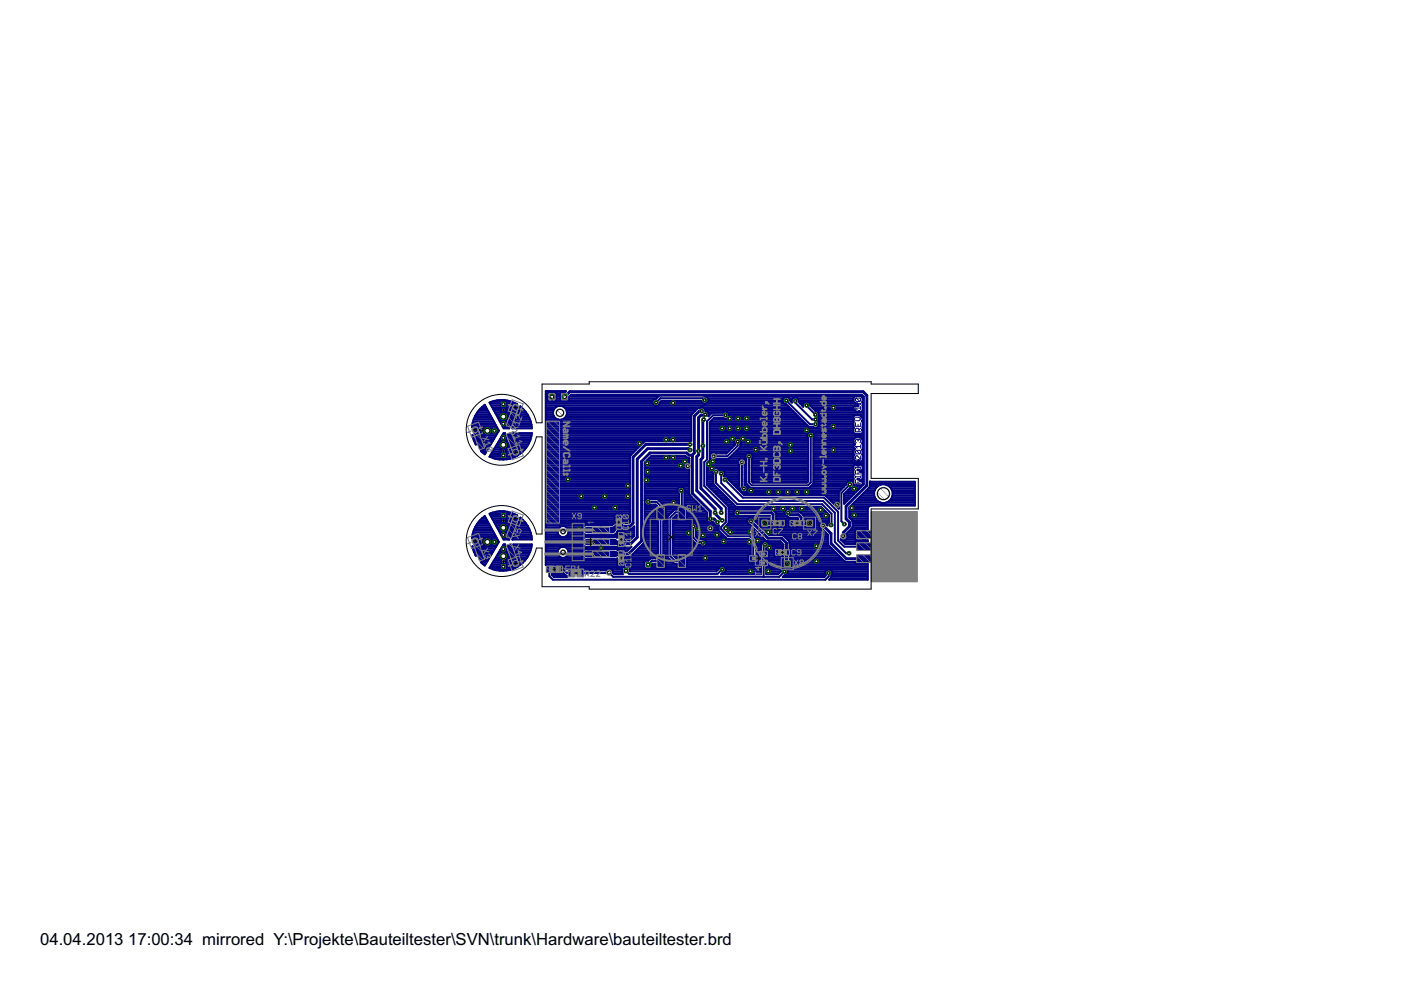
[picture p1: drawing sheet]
<svg xmlns="http://www.w3.org/2000/svg" width="297mm" height="210mm" viewBox="0 0 297 210" stroke-linecap="round" stroke-linejoin="round" font-family="sans-serif">
<defs><g id="words">
<g font-size="4">
<text x="8.5" y="200.4">04.04.2013</text>
<text x="27.2" y="200.4">17:00:34 mirrored Y:\Projekte\Bauteiltester\SVN\trunk\Hardware\bauteiltester.brd</text>
</g>
<text font-size="2" fill="#808080" x="125.9" y="111.3" transform="rotate(-90 125.9 111.3)">1</text>
</g></defs>
<g fill="#000080" stroke="#000080" stroke-width=".21">
<path d="M181.4 102.4h1.1z"/>
<path d="M181.4 101.7v.7z"/>
<path d="M181.9 102.1v.3z"/>
<path d="M182.5 100.9v.4z"/>
<path d="M181.4 101.1h1.1z"/>
<path d="M181.4 100.9v.4z"/>
<path d="M181.4 100.5h1.1z"/>
<path d="M181.4 99.8v.7z"/>
<path d="M181.9 100.1v.4z"/>
<path d="M182.5 99v.3z"/>
<path d="M181.4 99.1h1.1z"/>
<path d="M181.4 99v.3z"/>
<path d="M182.5 96.6v.8z"/>
<path d="M181.8 96.6l.7 .8z"/>
<path d="M181.6 96.6h.2z"/>
<path d="M181.6 96.6l-.2 .2z"/>
<path d="M181.4 96.8v.4z"/>
<path d="M181.4 97.2l.2 .2z"/>
<path d="M181.6 96.2h.7z"/>
<path d="M181.4 96l.2 .2z"/>
<path d="M181.4 95.7v.3z"/>
<path d="M181.4 95.7l.2-.2z"/>
<path d="M181.6 95.5h.7z"/>
<path d="M182.3 95.5l.2 .2z"/>
<path d="M182.5 95.7v.3z"/>
<path d="M182.5 96l-.2 .2z"/>
<path d="M181.6 95.5l.7 .7z"/>
<path d="M181.4 94.7l.4 .3z"/>
<path d="M181.4 94.7h1.1z"/>
<path d="M182.5 94.3v.7z"/>
<path d="M181.4 93.7l.2 .2z"/>
<path d="M181.4 93.3v.4z"/>
<path d="M181.4 93.3l.2-.1z"/>
<path d="M181.6 93.2h.2z"/>
<path d="M181.8 93.2l.1 .1z"/>
<path d="M181.9 93.3v.2z"/>
<path d="M181.9 93.3l.2-.1z"/>
<path d="M182.1 93.2h.2z"/>
<path d="M182.3 93.2l.2 .1z"/>
<path d="M182.5 93.3v.4z"/>
<path d="M182.3 93.9l.2-.2z"/>
<path d="M181.4 91.5h1.1z"/>
<path d="M181.4 91v.5z"/>
<path d="M181.4 91l.2-.2z"/>
<path d="M181.6 90.8h.3z"/>
<path d="M181.9 90.8l.2 .2z"/>
<path d="M182.1 91v.5z"/>
<path d="M182.5 90.8l-.4 .4z"/>
<path d="M181.4 89.6v.8z"/>
<path d="M181.4 90.4h1.1z"/>
<path d="M182.5 89.6v.8z"/>
<path d="M181.9 90v.4z"/>
<path d="M181.4 89.2h.7z"/>
<path d="M182.1 89.2l.4-.4z"/>
<path d="M182.1 88.5l.4 .3z"/>
<path d="M181.4 88.5h.7z"/>
<path d="M181.4 86.5l.4 .4z"/>
<path d="M181.4 86.5h1.1z"/>
<path d="M182.5 86.1v.8z"/>
<path d="M182.3 85.7h.2z"/>
<path d="M182.3 85.5v.2z"/>
<path d="M182.3 85.5h.2z"/>
<path d="M182.5 85.5v.2z"/>
<path d="M181.6 85.1h.7z"/>
<path d="M181.4 84.9l.2 .2z"/>
<path d="M181.4 84.6v.3z"/>
<path d="M181.4 84.6l.2-.2z"/>
<path d="M181.6 84.4h.7z"/>
<path d="M182.3 84.4l.2 .2z"/>
<path d="M182.5 84.6v.3z"/>
<path d="M182.3 85.1l.2-.2z"/>
<path d="M181.6 84.4l.7 .7z"/>
</g>
<g fill="#000080" stroke="#000080" stroke-width=".21">
<path d="M139.4 107.6h1.4v2.5h-1.4z"/>
<path d="M143.9 107.6h1.4v2.5h-1.4z"/>
<path d="M139.4 117.7h1.4v2.5h-1.4z"/>
<path d="M143.9 117.7h1.4v2.5h-1.4z"/>
<path d="M181.7 117.7h3v1.5h-3z"/>
<path d="M181.7 115.2h3v1.4h-3z"/>
<path d="M181.7 112.6h3v1.5h-3z"/>
<path d="M100.1 114.6l1-.4 1.6 4.3-1 .4z"/>
<path d="M107.4 115.7l1-.4 1.5 4.3-.9 .4z"/>
<path d="M109 109.5l.9 .3-1.5 4.3-1-.3z"/>
<path d="M106.6 119h.2v.2h-.2z"/>
<path d="M106.6 110.3h.2v.2h-.2z"/>
<path d="M102.2 114.8h.2v.2h-.2z"/>
<path d="M163.4 110.4h1.1v1h-1.1z"/>
<path d="M165.1 110.4h1.1v1h-1.1z"/>
<path d="M169.3 110.4h1.1v1h-1.1z"/>
<path d="M167.6 110.4h1.1v1h-1.1z"/>
<path d="M166.2 116.6h1.1v1h-1.1z"/>
<path d="M164.5 116.6h1.1v1h-1.1z"/>
<path d="M125.7 111.9h3.5v1h-3.5z"/>
<path d="M125.7 114.4h3.5v1h-3.5z"/>
<path d="M125.7 116.9h3.5v1.1h-3.5z"/>
<path d="M100.1 91l1-.4 1.6 4.3-1 .4z"/>
<path d="M107.4 92.1l1-.4 1.5 4.3-.9 .4z"/>
<path d="M109 85.9l.9 .3-1.5 4.3-1-.3z"/>
<path d="M106.6 95.5h.2v.2h-.2z"/>
<path d="M106.6 86.8h.2v.2h-.2z"/>
<path d="M102.1 91.2h.2v.2h-.2z"/>
<path d="M130.7 111h1v1.1h-1z"/>
<path d="M130.7 109.3h1v1.1h-1z"/>
<path d="M131.2 114.7h1v1.1h-1z"/>
<path d="M131.2 113h1v1.1h-1z"/>
<path d="M131.2 116.9h1v1.1h-1z"/>
<path d="M131.2 118.6h1v1.1h-1z"/>
<path d="M115.9 120.1h1.2v1.2h-1.2z"/>
<path d="M118 120.1h1.2v1.2h-1.2z"/>
<path d="M122.4 120.8h1.3v1.4h-1.3z"/>
<path d="M120.5 120.8h1.3v1.4h-1.3z"/>
<path d="M159 117.9h1.4v1h-1.4z"/>
<path d="M161.2 116.9h1.4v1.1h-1.4z"/>
<path d="M161.2 118.9h1.4v1h-1.4z"/>
</g>
<g fill="#000080" stroke="#000080" stroke-width=".42">
<path d="M117.8 119.8h1.5z"/>
<path d="M119.3 119.8l.2 .2z"/>
<path d="M119.5 120v.1z"/>
<path d="M119.5 120.1h.2z"/>
<path d="M119.7 120.1l.3 .4z"/>
<path d="M120 120.5l.2 .2z"/>
<path d="M120.2 120.6l.2-.2z"/>
<path d="M120.4 120.4h1.6z"/>
<path d="M122 120.4l.1 .2z"/>
<path d="M122.3 120.4l-.2 .2z"/>
<path d="M122.3 120.4h1.6z"/>
<path d="M123.9 120.4l.2 .2z"/>
<path d="M124.1 120.6v.3z"/>
<path d="M124.1 120.9h4.3z"/>
<path d="M128.4 120.9l.4-.3z"/>
<path d="M128.8 120.6h.7z"/>
<path d="M129.5 120.6l.4 .5z"/>
<path d="M129.9 121.1v.3z"/>
<path d="M129.9 121.4l.4 .4z"/>
<path d="M130.3 121.8h1.8z"/>
<path d="M131.9 121.6l.2 .2z"/>
<path d="M131.9 120.4v1.2z"/>
<path d="M132.1 120.2l-.2 .2z"/>
<path d="M132.1 120.2h1.2z"/>
<path d="M133.3 120.2l.2 .2z"/>
<path d="M133.5 120.4v.6z"/>
<path d="M133.5 121l.1 .2z"/>
<path d="M133.6 121.2h18.3z"/>
<path d="M151.9 121.2l.5-.5z"/>
<path d="M152.5 120.4l-.1 .2z"/>
<path d="M152.5 120.4l.2-.2z"/>
<path d="M152.7 120.2l.3-.1z"/>
<path d="M153 120.1h.3z"/>
<path d="M153.3 120.1l.2 .1z"/>
<path d="M153.5 120.2l.3 .2z"/>
<path d="M153.8 120.4l.1 .2z"/>
<path d="M153.9 120.6v.4z"/>
<path d="M153.9 121l-.1 .2z"/>
<path d="M153.8 121.2l-.3 .3z"/>
<path d="M153.3 121.6l.2-.1z"/>
<path d="M153 121.6h.3z"/>
<path d="M153 121.6l-.1 .2z"/>
<path d="M152.9 121.8h8.5z"/>
<path d="M161.4 120.2v1.6z"/>
<path d="M161.1 120.2h.3z"/>
<path d="M160.8 120l.3 .2z"/>
<path d="M160.8 118.7v1.3z"/>
<path d="M160.8 118.7l.3-.2z"/>
<path d="M161.1 118.5h1.7z"/>
<path d="M162.8 118.5l.2 .2z"/>
<path d="M163 118.7v1.3z"/>
<path d="M162.8 120.2l.2-.2z"/>
<path d="M162.5 120.2h.3z"/>
<path d="M162.5 120.2v1.6z"/>
<path d="M162.5 121.8h2.5z"/>
<path d="M165 121.8l.5-.6z"/>
<path d="M165.5 121.1v.1z"/>
<path d="M165.7 120.8l-.2 .3z"/>
<path d="M165.7 120.8l.2-.2z"/>
<path d="M165.9 120.6l.3-.1z"/>
<path d="M166.2 120.5h.3z"/>
<path d="M166.5 120.5l.2 .1z"/>
<path d="M166.7 120.6l.2 .2z"/>
<path d="M166.9 120.8l.2 .3z"/>
<path d="M167.1 121.1v.2z"/>
<path d="M167.1 121.3l-.2 .3z"/>
<path d="M166.9 121.6l-.2 .3z"/>
<path d="M166.5 122l.2-.1z"/>
<path d="M166.3 122h.2z"/>
<path d="M166.3 122l-.4 .3z"/>
<path d="M165.9 122.3h8.9z"/>
<path d="M174.8 122.3l.3-.3z"/>
<path d="M174.9 121.7l.1 .2z"/>
<path d="M174.9 121.3v.4z"/>
<path d="M175 121.1l-.1 .2z"/>
<path d="M175 121.1l.3-.2z"/>
<path d="M175.3 120.9l.3-.1z"/>
<path d="M175.6 120.8h.3z"/>
<path d="M175.9 120.8l.2 .1z"/>
<path d="M176.1 120.9l.2 .2z"/>
<path d="M176.3 121.1l.2 .2z"/>
<path d="M176.5 121.3v.4z"/>
<path d="M176.5 121.7l-.2 .2z"/>
<path d="M176.3 122v-.1z"/>
<path d="M176.3 122v.4z"/>
<path d="M176.3 122.4l-.4 .4z"/>
<path d="M175.9 122.8l-.1 .1z"/>
<path d="M175.8 122.9h8.2z"/>
<path d="M184 119.5v3.4z"/>
<path d="M181.5 119.5h2.5z"/>
<path d="M181.3 119.3l.2 .2z"/>
<path d="M181.3 119.1v.2z"/>
<path d="M179.6 119.1h1.7z"/>
<path d="M179.3 119.1h.3z"/>
<path d="M179.1 119l.2 .1z"/>
<path d="M175.8 115.8l3.3 3.2z"/>
<path d="M175.6 115.6l.2 .2z"/>
<path d="M175.5 115.3l.1 .3z"/>
<path d="M175.5 113.4v1.9z"/>
<path d="M174.3 112.2l1.2 1.2z"/>
<path d="M174.2 112.2h.1z"/>
<path d="M173.7 111.7l.5 .5z"/>
<path d="M173.7 111.1v.6z"/>
<path d="M173.7 111.1l.5-.4z"/>
<path d="M174.2 110.7h.6z"/>
<path d="M174.8 110.7l.5 .4z"/>
<path d="M175.3 111.1v.1z"/>
<path d="M175.3 111.2l.2 .2z"/>
<path d="M175.5 111.2v.2z"/>
<path d="M175.6 110.9l-.1 .3z"/>
<path d="M175.6 110.9l.1-.2z"/>
<path d="M175.7 109.2v1.5z"/>
<path d="M174.1 107.5l1.6 1.7z"/>
<path d="M156.5 107.5h17.6z"/>
<path d="M156.1 107.5h.4z"/>
<path d="M151.6 103l4.5 4.5z"/>
<path d="M151.3 102.7l.3 .3z"/>
<path d="M151.3 100.5v2.2z"/>
<path d="M151.2 100.5h.1z"/>
<path d="M151 100.2l.2 .3z"/>
<path d="M151 99.9v.3z"/>
<path d="M151.2 99.6l-.2 .3z"/>
<path d="M151.2 99.6l.2-.2z"/>
<path d="M151.4 99.4l.3-.1z"/>
<path d="M151.7 99.3h.3z"/>
<path d="M152 99.3l.2 .1z"/>
<path d="M152.2 99.4l.2 .2z"/>
<path d="M152.4 99.6l.1 .2z"/>
<path d="M152.5 99.8l.3-.1z"/>
<path d="M152.8 99.7h.3z"/>
<path d="M153.1 99.7l.2 .1z"/>
<path d="M153.3 99.8l.2 .2z"/>
<path d="M153.5 100l.2 .3z"/>
<path d="M153.7 100.3v.3z"/>
<path d="M153.7 100.6l-.2 .3z"/>
<path d="M153.5 101h.1z"/>
<path d="M153.6 101h.3z"/>
<path d="M153.9 101l.2 .1z"/>
<path d="M154.1 101.1l.2 .2z"/>
<path d="M154.3 101.3l.2 .3z"/>
<path d="M154.5 101.7l3.2 3.3z"/>
<path d="M157.7 105h16.8z"/>
<path d="M174.5 105h.4z"/>
<path d="M174.9 105l2.9 2.9z"/>
<path d="M177.8 104.3v3.6z"/>
<path d="M177.8 104.3l.4-.3z"/>
<path d="M178.2 104l1.2-1.3z"/>
<path d="M179.4 102.6v.1z"/>
<path d="M179.5 102.3l-.1 .3z"/>
<path d="M179.5 102.3l.2-.3z"/>
<path d="M179.7 102l.3-.1z"/>
<path d="M180 101.9h.4z"/>
<path d="M180.4 101.9l.3 .1z"/>
<path d="M180.7 102l.2 .3z"/>
<path d="M180.9 102.3v.1z"/>
<path d="M180.9 101.5v.9z"/>
<path d="M180.9 100.7v.8z"/>
<path d="M180.9 99.6v1.1z"/>
<path d="M180.9 98.8v.7z"/>
<path d="M180.9 98.8l.3-.3z"/>
<path d="M181.2 98.5h.4z"/>
<path d="M181.6 98.5l.2 .2z"/>
<path d="M181.8 98.7h.3z"/>
<path d="M182.1 98.7l.2-.2z"/>
<path d="M182.3 98.5h.4z"/>
<path d="M182.7 98.5l.2 .3z"/>
<path d="M182.9 98.8v.2z"/>
<path d="M182.9 99v.3z"/>
<path d="M182.9 99.3v.2z"/>
<path d="M182.7 99.8l.2-.3z"/>
<path d="M182.3 99.8h.4z"/>
<path d="M182.1 99.6l.2 .2z"/>
<path d="M181.8 99.6h.3z"/>
<path d="M181.8 99.7h.3z"/>
<path d="M182.1 99.7l.3 .2z"/>
<path d="M182.4 100.1h.3z"/>
<path d="M182.7 100.1l.2 .2z"/>
<path d="M182.9 100.3v.4z"/>
<path d="M182.9 100.7v.2z"/>
<path d="M182.9 100.9v.4z"/>
<path d="M182.9 101.3v.2z"/>
<path d="M182.7 101.7l.2-.2z"/>
<path d="M182.3 101.7h.4z"/>
<path d="M182.1 101.5l.2 .2z"/>
<path d="M181.8 101.5h.3z"/>
<path d="M181.8 101.6h.3z"/>
<path d="M182.1 101.6l.3 .3z"/>
<path d="M182.4 102h.3z"/>
<path d="M182.7 102l.2 .3z"/>
<path d="M182.9 102.3v.3z"/>
<path d="M182.9 102.6l-.2 .3z"/>
<path d="M182.1 102.9h.6z"/>
<path d="M181.7 102.9h.4z"/>
<path d="M181.6 102.9h.1z"/>
<path d="M181.2 102.9h.4z"/>
<path d="M181 102.7l.2 .2z"/>
<path d="M181 102.7v.2z"/>
<path d="M181 102.9l-.1 .3z"/>
<path d="M180.7 103.4l.2-.2z"/>
<path d="M180.4 103.5l.3-.1z"/>
<path d="M180.2 103.5h.2z"/>
<path d="M180.2 103.5l-1.2 1.3z"/>
<path d="M179 104.8v2z"/>
<path d="M179 106.8l4.1-4.1z"/>
<path d="M183.1 84.1v18.6z"/>
<path d="M182.7 83.7l.4 .4z"/>
<path d="M121.1 83.7h61.6z"/>
<path d="M121.1 83.7l-.5 .5z"/>
<path d="M120.6 84.2v.6z"/>
<path d="M120.6 84.8l-.2 .2z"/>
<path d="M119 85h1.4z"/>
<path d="M118.8 84.8l.2 .2z"/>
<path d="M118.8 83.4v1.4z"/>
<path d="M118.8 83.4l.2-.2z"/>
<path d="M119 83.2h.7z"/>
<path d="M119.7 83.2l.3-.3z"/>
<path d="M115.7 82.9h4.3z"/>
<path d="M115.7 82.9v36.9z"/>
<path d="M115.7 119.8h1.5z"/>
<path d="M117.2 119.8l.2 .2z"/>
<path d="M117.4 120v1.5z"/>
<path d="M117.4 121.5l-.2 .2z"/>
<path d="M117 121.7h.2z"/>
<path d="M117 121.7v.2z"/>
<path d="M117 121.9l.5 .4z"/>
<path d="M117.5 122.3h2.7z"/>
<path d="M120.2 122.1v.2z"/>
<path d="M120 122.1h.2z"/>
<path d="M119.7 121.7l.3 .4z"/>
<path d="M119.5 121.5l.2 .2z"/>
<path d="M119.3 121.7l.2-.2z"/>
<path d="M117.8 121.7h1.5z"/>
<path d="M117.6 121.5l.2 .2z"/>
<path d="M117.6 120v1.5z"/>
<path d="M117.6 120l.2-.2z"/>
<path d="M150.6 96.4v.6z"/>
<path d="M150.6 96.4l.4-.4z"/>
<path d="M151 96h.6z"/>
<path d="M151.6 96l.2 .2z"/>
<path d="M151.8 96.2h2.2z"/>
<path d="M155.9 94.3l-1.9 1.9z"/>
<path d="M155.9 94.1v.2z"/>
<path d="M155.8 94.1h.1z"/>
<path d="M155.7 93.8l.1 .3z"/>
<path d="M155.7 93.5v.3z"/>
<path d="M155.8 93.2l-.1 .3z"/>
<path d="M155.8 93.2l.2-.2z"/>
<path d="M156 93l.3-.1z"/>
<path d="M156.3 92.9h.2z"/>
<path d="M156.5 92.9l.3 .1z"/>
<path d="M156.8 93l.3 .2z"/>
<path d="M157.1 93.2l.1 .3z"/>
<path d="M157.2 93.5v.3z"/>
<path d="M157.2 93.8l-.1 .3z"/>
<path d="M157.1 94.1h-.1z"/>
<path d="M157 94.1v.2z"/>
<path d="M157 94.3v.5z"/>
<path d="M157 94.8l-2.2 2.2z"/>
<path d="M154.4 97.3l.4-.3z"/>
<path d="M151.8 97.3h2.6z"/>
<path d="M151.8 97.3l-.2 .2z"/>
<path d="M151 97.5h.6z"/>
<path d="M150.6 97l.4 .5z"/>
<path d="M171.2 92.2v.3z"/>
<path d="M171.3 91.9l-.1 .3z"/>
<path d="M171.3 91.9l.2-.2z"/>
<path d="M171.5 91.7l.2-.1z"/>
<path d="M171.7 91.6h.3z"/>
<path d="M172 91.6l.3 .1z"/>
<path d="M172.3 91.7l.3 .2z"/>
<path d="M172.6 91.9l.1 .3z"/>
<path d="M172.7 92.2v.3z"/>
<path d="M172.7 92.5l-.1 .3z"/>
<path d="M172.5 92.8h.1z"/>
<path d="M172.5 92.8v9.3z"/>
<path d="M172.5 102.1v.5z"/>
<path d="M171.9 103.1l.6-.5z"/>
<path d="M171.9 103.1l-.4 .4z"/>
<path d="M159.6 103.5h11.9z"/>
<path d="M159.2 103.5h.4z"/>
<path d="M158.2 102.6l1 .9z"/>
<path d="M158.2 102.1v.5z"/>
<path d="M158.2 97.3v4.8z"/>
<path d="M158.1 97l.1 .3z"/>
<path d="M158.1 96.7v.3z"/>
<path d="M158.2 96.4l-.1 .3z"/>
<path d="M158.4 96.2l-.2 .2z"/>
<path d="M158.4 96.2l.3-.1z"/>
<path d="M158.7 96.1h.3z"/>
<path d="M159 96.1l.2 .1z"/>
<path d="M159.2 96.2l.2 .2z"/>
<path d="M159.4 96.4l.2 .3z"/>
<path d="M159.6 96.7v.3z"/>
<path d="M159.6 97l-.2 .3z"/>
<path d="M159.4 97.3v4.8z"/>
<path d="M159.4 102.1l.2 .3z"/>
<path d="M159.6 102.4h11.5z"/>
<path d="M171.1 102.4l.2-.3z"/>
<path d="M171.3 92.8v9.3z"/>
<path d="M171.2 92.5l.1 .3z"/>
<path d="M117 83.2v.9z"/>
<path d="M117 83.2h.6z"/>
<path d="M117.6 83.2h.1z"/>
<path d="M117.7 83.2h.1z"/>
<path d="M118 83.4v.1z"/>
<path d="M118 83.5v.6z"/>
<path d="M117 84.1h1z"/>
<path d="M118 84.1v.7z"/>
<path d="M118 84.8l-.1 .1z"/>
<path d="M117.7 85.1l.1-.1z"/>
<path d="M117.6 85.1h.1z"/>
<path d="M117 85.1h.6z"/>
<path d="M117 84.1v1z"/>
<path d="M116.4 85.1h.6z"/>
<path d="M116.3 85.1h.1z"/>
<path d="M116.1 84.8v.1z"/>
<path d="M116.1 84.1v.7z"/>
<path d="M116.1 84.1h.9z"/>
<path d="M116.1 83.5v.6z"/>
<path d="M116.1 83.4v.1z"/>
<path d="M116.1 83.3l.1-.1z"/>
<path d="M116.3 83.2h.1z"/>
<path d="M116.4 83.2h.6z"/>
<path d="M165 116.2v.9z"/>
<path d="M165.1 116.2v.9z"/>
<path d="M165.1 116.2h.6z"/>
<path d="M165.7 116.2h.1z"/>
<path d="M165.8 116.2l.1 .1z"/>
<path d="M166.1 116.2l-.2 .2z"/>
<path d="M166.1 115.4v.8z"/>
<path d="M165.4 114.8l.7 .6z"/>
<path d="M162.9 114.8h2.5z"/>
<path d="M162.7 114.8h.2z"/>
<path d="M162.4 114.7l.3 .1z"/>
<path d="M159 111.3l3.4 3.4z"/>
<path d="M158.8 111.2l.2 .1z"/>
<path d="M158.6 110.9l.2 .3z"/>
<path d="M158.5 110.7l.1 .2z"/>
<path d="M158.5 110.4v.3z"/>
<path d="M158.6 110.1l-.1 .3z"/>
<path d="M158.6 110.1l.2-.2z"/>
<path d="M158.8 109.9l.2-.2z"/>
<path d="M159 109.7h.4z"/>
<path d="M159.4 109.7l.2 .2z"/>
<path d="M159.6 109.9l.3 .2z"/>
<path d="M159.9 110.1l.1 .2z"/>
<path d="M160 110.3l3.1 3.2z"/>
<path d="M163.1 113.5h2.5z"/>
<path d="M165.6 113.5h.2z"/>
<path d="M165.8 113.5l.3 .1z"/>
<path d="M166.1 113.6l1.2 1.2z"/>
<path d="M167.3 114.8l.1 .2z"/>
<path d="M167.4 115v.3z"/>
<path d="M167.4 115.3v.9z"/>
<path d="M167.4 116.2l.3 .3z"/>
<path d="M167.7 116.5v1.3z"/>
<path d="M167.7 117.8l-.2 .1z"/>
<path d="M167.5 117.9v.7z"/>
<path d="M167.6 118.6l.2 .2z"/>
<path d="M167.8 118.8v1.4z"/>
<path d="M167.8 120.2l-.2 .2z"/>
<path d="M166.2 120.4h1.4z"/>
<path d="M166 120.2l.2 .2z"/>
<path d="M166 119.5v.7z"/>
<path d="M166 117.9v1.6z"/>
<path d="M165.8 118l.1-.1z"/>
<path d="M165.7 118h.1z"/>
<path d="M165.1 118h.6z"/>
<path d="M165.1 117.2v.8z"/>
<path d="M165 117.2v.8z"/>
<path d="M164.4 118h.6z"/>
<path d="M164.3 118h.1z"/>
<path d="M164.1 117.7v.1z"/>
<path d="M164.1 117.2v.5z"/>
<path d="M164.1 117.2h.9z"/>
<path d="M164.1 117.1h.9z"/>
<path d="M164.1 116.6v.5z"/>
<path d="M164.1 116.5v.1z"/>
<path d="M164.2 116.4l-.1 .1z"/>
<path d="M164.3 116.2h.1z"/>
<path d="M164.4 116.2h.6z"/>
<path d="M181.6 87.3h.3z"/>
<path d="M181.2 87l.4 .3z"/>
<path d="M180.9 86.7l.3 .3z"/>
<path d="M180.9 86.3v.4z"/>
<path d="M180.9 86.3l.3-.2z"/>
<path d="M181.2 86.1h.8z"/>
<path d="M181.8 85.9l.2 .2z"/>
<path d="M181.8 85.6v.3z"/>
<path d="M181.6 85.6h.2z"/>
<path d="M181.4 85.6h.2z"/>
<path d="M181.2 85.4l.2 .2z"/>
<path d="M180.9 85.1l.3 .3z"/>
<path d="M180.9 84.9v.2z"/>
<path d="M180.9 84.8v.1z"/>
<path d="M180.9 84.4v.4z"/>
<path d="M180.9 84.4l.2-.2z"/>
<path d="M181.1 84.2l.3-.2z"/>
<path d="M181.4 83.9h.4z"/>
<path d="M181.8 83.9h.3z"/>
<path d="M182.1 83.9h.2z"/>
<path d="M182.3 83.9h.2z"/>
<path d="M182.5 83.9l.2 .3z"/>
<path d="M182.7 84.2l.2 .2z"/>
<path d="M182.9 84.4v.2z"/>
<path d="M182.9 84.6v.2z"/>
<path d="M182.9 84.8v.3z"/>
<path d="M182.9 85.1l-.1 .1z"/>
<path d="M182.8 85.2l.1 .1z"/>
<path d="M182.9 85.3v.2z"/>
<path d="M182.9 85.5v.4z"/>
<path d="M182.9 86v1.1z"/>
<path d="M182.9 87.1l-.2 .2z"/>
<path d="M182.3 87.3h.4z"/>
<path d="M182.1 87.1l.2 .2z"/>
<path d="M181.9 87.3l.2-.2z"/>
<path d="M182.9 91.4v.3z"/>
<path d="M182.9 91.7l-.2 .3z"/>
<path d="M182.3 92h.4z"/>
<path d="M181.9 92h.4z"/>
<path d="M181.6 92h.3z"/>
<path d="M181.2 92h.4z"/>
<path d="M180.9 91.7l.3 .3z"/>
<path d="M180.9 91.2v.5z"/>
<path d="M180.9 90.8v.4z"/>
<path d="M180.9 90.8l.2-.1z"/>
<path d="M180.9 90.6l.2 .1z"/>
<path d="M180.9 90.2v.4z"/>
<path d="M180.9 89.5v.7z"/>
<path d="M180.9 89v.4z"/>
<path d="M180.9 89l.2-.2z"/>
<path d="M180.9 88.7l.2 .1z"/>
<path d="M180.9 88.3v.4z"/>
<path d="M180.9 88.3l.3-.3z"/>
<path d="M181.2 88h1.1z"/>
<path d="M182.3 88l.3 .3z"/>
<path d="M182.6 88.3l.1 .1z"/>
<path d="M182.7 88.4l.2 .3z"/>
<path d="M182.9 88.7v.3z"/>
<path d="M182.9 89l-.2 .2z"/>
<path d="M182.7 89.2l.2 .3z"/>
<path d="M182.9 89.5v1.1z"/>
<path d="M182.9 90.6v.4z"/>
<path d="M182.9 91l-.2 .2z"/>
<path d="M182.7 91.2l.2 .2z"/>
<path d="M182.9 96.5v.7z"/>
<path d="M182.9 97.2v.4z"/>
<path d="M182.9 97.6l-.2 .2z"/>
<path d="M182.3 97.8h.4z"/>
<path d="M182 97.6l.3 .2z"/>
<path d="M182 97.6l-.2 .2z"/>
<path d="M181.4 97.8h.4z"/>
<path d="M181.2 97.6l.2 .2z"/>
<path d="M181 97.4l.2 .2z"/>
<path d="M180.9 97.2v.2z"/>
<path d="M180.9 97v.2z"/>
<path d="M180.9 96.6v.4z"/>
<path d="M180.9 96.6l.3-.2z"/>
<path d="M180.9 96.2l.3 .2z"/>
<path d="M180.9 96v.2z"/>
<path d="M180.9 95.8v.2z"/>
<path d="M180.9 95.5v.3z"/>
<path d="M180.9 95.5l.2-.2z"/>
<path d="M181.3 95.2l-.2 .1z"/>
<path d="M180.9 94.9l.3 .2z"/>
<path d="M180.9 94.5v.4z"/>
<path d="M180.9 94.5l.3-.3z"/>
<path d="M181.2 94.1l.1 .1z"/>
<path d="M180.9 93.9l.3 .2z"/>
<path d="M180.9 93.7v.2z"/>
<path d="M180.9 93.5v.2z"/>
<path d="M180.9 93.2v.3z"/>
<path d="M180.9 93.2l.2-.2z"/>
<path d="M181.1 93l.3-.3z"/>
<path d="M181.4 92.7h.2z"/>
<path d="M181.6 92.7h.3z"/>
<path d="M181.9 92.7h.2z"/>
<path d="M182.1 92.7h.2z"/>
<path d="M182.3 92.7h.2z"/>
<path d="M182.5 92.7l.2 .3z"/>
<path d="M182.7 93l.2 .1z"/>
<path d="M182.9 93.2v.1z"/>
<path d="M182.9 93.3v.2z"/>
<path d="M182.9 93.5v.4z"/>
<path d="M182.9 93.9l-.1 .1z"/>
<path d="M182.8 94l.1 .1z"/>
<path d="M182.9 94.1v1.1z"/>
<path d="M182.9 95.2l-.1 .2z"/>
<path d="M182.8 95.4l.1 .1z"/>
<path d="M182.9 95.5v.2z"/>
<path d="M182.9 95.8v.4z"/>
<path d="M182.9 96.2l-.1 .2z"/>
<path d="M182.8 96.4l.1 .1z"/>
<path d="M117.3 87.2v.6z"/>
<path d="M117.5 86.7l-.2 .5z"/>
<path d="M117.5 86.7l.4-.4z"/>
<path d="M117.9 86.3l.5-.2z"/>
<path d="M118.4 86.1h.6z"/>
<path d="M119 86.1l.5 .2z"/>
<path d="M119.5 86.3l.5 .4z"/>
<path d="M120 86.7l.2 .5z"/>
<path d="M120.2 87.2v.6z"/>
<path d="M120.2 87.8l-.2 .5z"/>
<path d="M120 88.3l-.5 .5z"/>
<path d="M119 89l.5-.2z"/>
<path d="M118.4 89h.6z"/>
<path d="M117.9 88.8l.5 .2z"/>
<path d="M117.5 88.3l.4 .5z"/>
<path d="M117.3 87.8l.2 .5z"/>
<path d="M118.2 112.5v.4z"/>
<path d="M118.4 112.1l-.2 .4z"/>
<path d="M118.4 112.1l.3-.4z"/>
<path d="M118.7 111.7l.4-.2z"/>
<path d="M119.1 111.5h.5z"/>
<path d="M119.6 111.5l.4 .2z"/>
<path d="M120 111.7l.4 .4z"/>
<path d="M120.4 112.1l.1 .4z"/>
<path d="M120.5 112.5v.4z"/>
<path d="M120.5 112.9l-.1 .5z"/>
<path d="M120.4 113.4l-.4 .3z"/>
<path d="M119.6 113.9l.4-.2z"/>
<path d="M119.1 113.9h.5z"/>
<path d="M118.7 113.7l.4 .2z"/>
<path d="M118.4 113.4l.3 .3z"/>
<path d="M118.2 112.9l.2 .5z"/>
<path d="M118.2 116.9v.4z"/>
<path d="M118.4 116.5l-.2 .4z"/>
<path d="M118.4 116.5l.3-.4z"/>
<path d="M118.7 116.1l.4-.1z"/>
<path d="M119.1 116h.5z"/>
<path d="M119.6 116l.4 .1z"/>
<path d="M120 116.1l.4 .4z"/>
<path d="M120.4 116.5l.1 .4z"/>
<path d="M120.5 116.9v.4z"/>
<path d="M120.5 117.3l-.1 .5z"/>
<path d="M120.4 117.8l-.4 .3z"/>
<path d="M119.6 118.3l.4-.2z"/>
<path d="M119.1 118.3h.5z"/>
<path d="M118.7 118.1l.4 .2z"/>
<path d="M118.4 117.8l.3 .3z"/>
<path d="M118.2 117.3l.2 .5z"/>
<path d="M143.5 109.2v1.1z"/>
<path d="M142.7 109.9l.7-.7z"/>
<path d="M142.7 109.9v7.8z"/>
<path d="M142.7 117.7l.7 .7z"/>
<path d="M143.5 117.6v.8z"/>
<path d="M143.5 117.6l.2-.3z"/>
<path d="M143.7 117.3h1.7z"/>
<path d="M145.4 117.3l.2 .3z"/>
<path d="M145.6 117.6v2.8z"/>
<path d="M145.6 120.4l-.2 .2z"/>
<path d="M143.7 120.6h1.7z"/>
<path d="M143.5 120.4l.2 .2z"/>
<path d="M143.5 119.5v.9z"/>
<path d="M142.9 119.5h.6z"/>
<path d="M142.6 119.2l.3 .3z"/>
<path d="M141.6 118.1l1 1.1z"/>
<path d="M141.6 117.7v.4z"/>
<path d="M141.6 109.5v8.2z"/>
<path d="M141.9 109.2l-.3 .3z"/>
<path d="M141.9 109.2l.8-.8z"/>
<path d="M143 108.1l-.3 .3z"/>
<path d="M143 108.1h.5z"/>
<path d="M143.5 107.5v.6z"/>
<path d="M143.5 107.5l.2-.2z"/>
<path d="M143.7 107.3h.3z"/>
<path d="M144 104.7v2.6z"/>
<path d="M143.8 104.5l.2 .2z"/>
<path d="M143.7 104.2l.1 .3z"/>
<path d="M143.7 103.9v.3z"/>
<path d="M143.8 103.6l-.1 .3z"/>
<path d="M143.8 103.6l.2-.2z"/>
<path d="M144 103.4l.3-.1z"/>
<path d="M144.3 103.3h.3z"/>
<path d="M144.6 103.3l.2 .1z"/>
<path d="M144.8 103.4l.3 .2z"/>
<path d="M145.1 103.6l.1 .3z"/>
<path d="M145.2 103.9v.3z"/>
<path d="M145.2 104.2l-.1 .1z"/>
<path d="M145.1 104.4v2.9z"/>
<path d="M145.1 107.3h.3z"/>
<path d="M145.4 107.3l.2 .2z"/>
<path d="M145.6 107.5v2.8z"/>
<path d="M145.6 110.3l-.2 .2z"/>
<path d="M143.7 110.5h1.7z"/>
<path d="M143.5 110.3l.2 .2z"/>
<path d="M165.7 111v.8z"/>
<path d="M165.6 111v.8z"/>
<path d="M165.1 111.8h.5z"/>
<path d="M165 111.8h.1z"/>
<path d="M164.8 111.7l.2 .1z"/>
<path d="M164.8 111.7l-.1 .1z"/>
<path d="M163.3 111.8h1.4z"/>
<path d="M163.2 111.7l.1 .1z"/>
<path d="M163 111.7h.2z"/>
<path d="M163 111.7l-.1 .1z"/>
<path d="M161.5 111.8h1.4z"/>
<path d="M161.2 111.6l.3 .2z"/>
<path d="M161.2 110.2v1.4z"/>
<path d="M161.2 110.2l.3-.2z"/>
<path d="M161.5 110h1.4z"/>
<path d="M162.9 110l.1 .2z"/>
<path d="M163 110.2h.2z"/>
<path d="M163.2 109.4v.7z"/>
<path d="M156.7 109.4h6.5z"/>
<path d="M156.5 109.5l.2-.1z"/>
<path d="M156.2 109.5h.3z"/>
<path d="M155.9 109.4l.3 .1z"/>
<path d="M155.7 109.2l.2 .2z"/>
<path d="M155.6 108.9l.1 .3z"/>
<path d="M155.6 108.6v.3z"/>
<path d="M155.7 108.3l-.1 .3z"/>
<path d="M155.7 108.3l.2-.2z"/>
<path d="M155.9 108.1l.3-.2z"/>
<path d="M156.2 107.9h.3z"/>
<path d="M156.5 107.9l.2 .2z"/>
<path d="M156.7 108.1h7z"/>
<path d="M163.7 108.1l.3 .1z"/>
<path d="M164 108.2l.2 .2z"/>
<path d="M164.2 108.4l.1 .1z"/>
<path d="M164.3 108.5l.2 .1z"/>
<path d="M164.5 108.6l.1 .3z"/>
<path d="M164.6 108.9v1.2z"/>
<path d="M164.7 110.1l.1 .1z"/>
<path d="M164.8 110.1l.2-.1z"/>
<path d="M165 110h.1z"/>
<path d="M165.1 110h.5z"/>
<path d="M165.6 110v.9z"/>
<path d="M165.7 110v.9z"/>
<path d="M165.7 110h.6z"/>
<path d="M166.3 110h.1z"/>
<path d="M166.6 110.3v.1z"/>
<path d="M166.6 110.4v.5z"/>
<path d="M165.7 110.9h.9z"/>
<path d="M165.7 111h.9z"/>
<path d="M166.6 111v.5z"/>
<path d="M166.6 111.5v.1z"/>
<path d="M166.3 111.8h.1z"/>
<path d="M165.7 111.8h.6z"/>
<path d="M168.1 110v.9z"/>
<path d="M168.2 110v.9z"/>
<path d="M168.2 110h.6z"/>
<path d="M168.8 110h.1z"/>
<path d="M169 110.1v.1z"/>
<path d="M169 110.2l.2-.1z"/>
<path d="M169.2 109.9v.2z"/>
<path d="M169 109.8l.2 .1z"/>
<path d="M167.6 109.8h1.4z"/>
<path d="M167.4 109.8h.2z"/>
<path d="M167.1 109.7l.3 .1z"/>
<path d="M166.9 109.5l.2 .2z"/>
<path d="M166.7 109.4l.2 .1z"/>
<path d="M166.5 109.2l.2 .2z"/>
<path d="M166.3 108.9l.2 .3z"/>
<path d="M166.3 108.6v.3z"/>
<path d="M166.5 108.3l-.2 .3z"/>
<path d="M166.5 108.3l.2-.2z"/>
<path d="M166.7 108.1l.3-.2z"/>
<path d="M167 107.9h.3z"/>
<path d="M167.3 107.9l.2 .2z"/>
<path d="M167.5 108.1l.2 .2z"/>
<path d="M167.7 108.3l.1 .2z"/>
<path d="M167.8 108.5h1.6z"/>
<path d="M169.4 108.5l.3 .1z"/>
<path d="M169.7 108.6l.2 .1z"/>
<path d="M169.9 108.7l.3 .4z"/>
<path d="M170.2 109.1l.2 .2z"/>
<path d="M170.4 109.3l.1 .2z"/>
<path d="M170.5 109.5v.6z"/>
<path d="M170.5 110.1l.1 .1z"/>
<path d="M170.6 110.2h.2z"/>
<path d="M170.8 110.2l.1-.2z"/>
<path d="M170.9 110h1.5z"/>
<path d="M172.4 110l.2 .2z"/>
<path d="M172.6 110.2v1.4z"/>
<path d="M172.6 111.6l-.2 .2z"/>
<path d="M170.9 111.8h1.5z"/>
<path d="M170.8 111.7l.1 .1z"/>
<path d="M170.6 111.7h.2z"/>
<path d="M170.5 111.8l.1-.1z"/>
<path d="M169.2 111.8h1.3z"/>
<path d="M169 111.7l.2 .1z"/>
<path d="M168.8 111.8h.1z"/>
<path d="M168.2 111.8h.6z"/>
<path d="M168.2 111v.8z"/>
<path d="M168.1 111v.8z"/>
<path d="M167.6 111.8h.5z"/>
<path d="M167.4 111.8h.2z"/>
<path d="M167.3 111.7l.1 .1z"/>
<path d="M167.2 111.5v.1z"/>
<path d="M167.2 111v.5z"/>
<path d="M167.2 111h.9z"/>
<path d="M167.2 110.9h.9z"/>
<path d="M167.2 110.4v.5z"/>
<path d="M167.2 110.3v.1z"/>
<path d="M167.3 110.1l.1-.1z"/>
<path d="M167.4 110h.2z"/>
<path d="M167.6 110h.5z"/>
<path d="M158.9 117.6h.3z"/>
<path d="M159.2 114.6v3z"/>
<path d="M158.8 114.3l.4 .3z"/>
<path d="M154.2 114.3h4.6z"/>
<path d="M153.9 113.9l.3 .4z"/>
<path d="M152.4 112.4l1.5 1.5z"/>
<path d="M152.4 112v.4z"/>
<path d="M152.4 111.5v.5z"/>
<path d="M152.4 111.5v-.1z"/>
<path d="M152.3 111.5l.1-.1z"/>
<path d="M152 111.5h.3z"/>
<path d="M151.7 111.4l.3 .1z"/>
<path d="M151.5 111.1l.2 .3z"/>
<path d="M151.4 110.9l.1 .2z"/>
<path d="M151.1 110.7l.3 .2z"/>
<path d="M151 110.7h.1z"/>
<path d="M150.8 110.8l.2-.1z"/>
<path d="M150.5 110.8h.3z"/>
<path d="M150.2 110.7l.3 .1z"/>
<path d="M150 110.4l.2 .3z"/>
<path d="M149.9 110.2l.1 .2z"/>
<path d="M149.9 109.9v.3z"/>
<path d="M149.9 109.6v.3z"/>
<path d="M149.9 108.7v.9z"/>
<path d="M146.4 105.2l3.5 3.5z"/>
<path d="M146.3 105l.1 .2z"/>
<path d="M146.2 104.8l.1 .2z"/>
<path d="M146.2 97.2v7.6z"/>
<path d="M146 97.2h.2z"/>
<path d="M145.7 97.1l.3 .1z"/>
<path d="M145.6 96.9l.1 .2z"/>
<path d="M145.3 96.7l.3 .2z"/>
<path d="M138.1 96.7h7.2z"/>
<path d="M138.1 96.7l-1.4 1.4z"/>
<path d="M136.7 98.1v8.1z"/>
<path d="M136.8 106l-.1 .2z"/>
<path d="M136.8 106l.2-.2z"/>
<path d="M137 105.8l.3-.1z"/>
<path d="M137.3 105.7h.3z"/>
<path d="M137.6 105.7l.2 .1z"/>
<path d="M137.8 105.8l.1 .1z"/>
<path d="M137.9 105.9h1.5z"/>
<path d="M139.4 105.9l.4 .3z"/>
<path d="M139.8 106.2l.8 .8z"/>
<path d="M140.6 107v.3z"/>
<path d="M140.6 107.3h.3z"/>
<path d="M140.9 107.3l.2 .2z"/>
<path d="M141.1 107.5v2.8z"/>
<path d="M140.9 110.5l.2-.2z"/>
<path d="M140.6 110.5h.3z"/>
<path d="M140.6 110.5v6.8z"/>
<path d="M140.6 117.3h.3z"/>
<path d="M140.9 117.3l.2 .3z"/>
<path d="M141.1 117.6v2.8z"/>
<path d="M141.1 120.4l-.2 .2z"/>
<path d="M139.2 120.6h1.7z"/>
<path d="M139 120.4l.2 .2z"/>
<path d="M139 119.5v.9z"/>
<path d="M138.4 119.5h.6z"/>
<path d="M138.4 119.5l-.2 .2z"/>
<path d="M138.2 119.7v.6z"/>
<path d="M138.2 120.3l-.2 .2z"/>
<path d="M136.8 120.5h1.2z"/>
<path d="M136.6 120.3l.2 .2z"/>
<path d="M136.6 119.1v1.2z"/>
<path d="M136.6 119.1l.2-.2z"/>
<path d="M136.8 118.9h.6z"/>
<path d="M137.4 118.9l.5-.5z"/>
<path d="M137.9 118.4h.5z"/>
<path d="M138.4 118.4h.6z"/>
<path d="M139 117.6v.8z"/>
<path d="M139 117.6l.2-.3z"/>
<path d="M139.2 117.3h.3z"/>
<path d="M139.5 110.5v6.8z"/>
<path d="M139.2 110.5h.3z"/>
<path d="M139 110.3l.2 .2z"/>
<path d="M139 107.5v2.8z"/>
<path d="M139 107.5l.2-.2z"/>
<path d="M139 107l.3 .3z"/>
<path d="M137.9 107h1.1z"/>
<path d="M137.9 107l-.1 .1z"/>
<path d="M137.6 107.2l.2-.1z"/>
<path d="M137.3 107.2h.3z"/>
<path d="M137 107.1l.3 .1z"/>
<path d="M136.8 106.8l.2 .3z"/>
<path d="M136.7 106.6l.1 .2z"/>
<path d="M136.7 106.6v8.3z"/>
<path d="M136.7 114.9l-.1 .2z"/>
<path d="M136.6 115.1l-.2 .2z"/>
<path d="M136.4 115.3l-2.8 2.7z"/>
<path d="M133.4 118.1l.2-.1z"/>
<path d="M133.1 118.1h.3z"/>
<path d="M132.6 118.1h.5z"/>
<path d="M132.6 118.2l-.1 .1z"/>
<path d="M132.5 118.3v.1z"/>
<path d="M132.6 118.4v.2z"/>
<path d="M132.6 118.6v.5z"/>
<path d="M131.8 119.1h.8z"/>
<path d="M131.8 119.2h.8z"/>
<path d="M132.6 119.2v.6z"/>
<path d="M132.6 119.8v.1z"/>
<path d="M132.3 120.1h.1z"/>
<path d="M131.8 120.1h.5z"/>
<path d="M131.8 119.2v.9z"/>
<path d="M131.7 119.2v.9z"/>
<path d="M131.2 120.1h.5z"/>
<path d="M131.1 120.1h.1z"/>
<path d="M130.9 120h.1z"/>
<path d="M130.8 119.8v.1z"/>
<path d="M130.8 119.2v.6z"/>
<path d="M130.8 119.2h.9z"/>
<path d="M130.8 119.1h.9z"/>
<path d="M130.8 118.6v.5z"/>
<path d="M130.8 118.4v.2z"/>
<path d="M130.5 118.5l.4-.1z"/>
<path d="M124.4 118.5h6.1z"/>
<path d="M124.2 118.5h.2z"/>
<path d="M124 118.4l.2 .1z"/>
<path d="M123.8 118.4h.2z"/>
<path d="M123.7 118.2l.1 .2z"/>
<path d="M123.5 118.1l.2 .1z"/>
<path d="M123.5 117.9v.2z"/>
<path d="M123.4 117.7l.1 .2z"/>
<path d="M123.4 117.5v.2z"/>
<path d="M123.4 117.2v.3z"/>
<path d="M123.5 117.1l-.1 .1z"/>
<path d="M123.5 116.9v.2z"/>
<path d="M123.5 116.9l.2-.2z"/>
<path d="M123.7 116.7l.1-.1z"/>
<path d="M123.8 116.6l.2-.1z"/>
<path d="M124 116.5l.2-.1z"/>
<path d="M124.2 116.4h.2z"/>
<path d="M124.4 116.4h3.2z"/>
<path d="M127.7 116.4h2.8z"/>
<path d="M130.5 116.4l.4 .2z"/>
<path d="M131.1 116.6h1.3z"/>
<path d="M132.4 116.6l.2 .2z"/>
<path d="M132.6 116.8h.4z"/>
<path d="M133 116.8l.9-.9z"/>
<path d="M132.6 115.9h1.3z"/>
<path d="M132.5 116l-.1 .2z"/>
<path d="M131.5 116.2h.9z"/>
<path d="M131.1 116.2h.4z"/>
<path d="M130.8 116l.2 .1z"/>
<path d="M130.6 115.9l.2 .1z"/>
<path d="M130.4 116l.2-.1z"/>
<path d="M127.6 116h2.8z"/>
<path d="M124.3 116h3.3z"/>
<path d="M123.9 115.8l.4 .2z"/>
<path d="M123.6 115.5l.3 .3z"/>
<path d="M123.5 115.1l.1 .4z"/>
<path d="M123.5 114.7v.4z"/>
<path d="M123.6 114.3l-.1 .4z"/>
<path d="M123.6 114.3l.3-.3z"/>
<path d="M123.9 114l.4-.1z"/>
<path d="M124.3 113.9h3.3z"/>
<path d="M127.6 113.9h2.8z"/>
<path d="M130.4 113.9l.4 .1z"/>
<path d="M130.8 113.6v.4z"/>
<path d="M130.8 113.6h.9z"/>
<path d="M130.8 113.5h.9z"/>
<path d="M130.8 113v.5z"/>
<path d="M130.8 112.9v.1z"/>
<path d="M130.9 112.8l-.1 .1z"/>
<path d="M131.1 112.6h.1z"/>
<path d="M131.2 112.6h.5z"/>
<path d="M131.7 112.6v.9z"/>
<path d="M131.8 112.6v.9z"/>
<path d="M131.8 112.6h.5z"/>
<path d="M132.3 112.6h.1z"/>
<path d="M132.5 112.8l.1 .1z"/>
<path d="M132.6 112.9v.1z"/>
<path d="M132.6 113v.5z"/>
<path d="M131.8 113.5h.8z"/>
<path d="M131.8 113.6h.8z"/>
<path d="M132.6 113.6v.6z"/>
<path d="M132.6 114.2v.1z"/>
<path d="M132.6 114.6h.9z"/>
<path d="M133.5 114.6l1-1z"/>
<path d="M134.5 111.6v2z"/>
<path d="M134.5 111.6l-.4 .3z"/>
<path d="M134.1 111.9l-.2 .2z"/>
<path d="M133.7 112.2l.2-.1z"/>
<path d="M132.3 112.2h1.4z"/>
<path d="M131.9 112.4l.3-.1z"/>
<path d="M131.1 112.5h.8z"/>
<path d="M130.9 112.6l.2-.1z"/>
<path d="M130.9 112.6l-.1 .4z"/>
<path d="M130.8 113l-.3 .3z"/>
<path d="M130.1 113.4l.4-.1z"/>
<path d="M127.6 113.4h2.5z"/>
<path d="M124.3 113.4h3.3z"/>
<path d="M123.9 113.3l.4 .1z"/>
<path d="M123.6 113l.3 .3z"/>
<path d="M123.5 112.6l.1 .4z"/>
<path d="M123.5 112.2v.4z"/>
<path d="M123.6 111.8l-.1 .4z"/>
<path d="M123.6 111.8l.3-.3z"/>
<path d="M123.9 111.5l.4-.2z"/>
<path d="M124.3 111.3h3.3z"/>
<path d="M127.6 111.3h2.2z"/>
<path d="M129.8 111.3l.5-.4z"/>
<path d="M130.4 110.8l-.1 .1z"/>
<path d="M130.4 110.8l.1-.1z"/>
<path d="M130.4 110.7h.1z"/>
<path d="M130.3 110.5v.1z"/>
<path d="M130.3 109.9v.6z"/>
<path d="M130.3 109.9h.9z"/>
<path d="M130.3 109.8h.9z"/>
<path d="M130.3 109.3v.5z"/>
<path d="M130.3 109.2v.1z"/>
<path d="M130.4 109.1l.1-.1z"/>
<path d="M130.6 108.9h.1z"/>
<path d="M130.7 108.9h.5z"/>
<path d="M131.2 108.9v.9z"/>
<path d="M131.3 108.9v.9z"/>
<path d="M131.3 108.9h.5z"/>
<path d="M131.8 108.9h.1z"/>
<path d="M131.9 108.9l.1 .1z"/>
<path d="M132.1 109.2v.1z"/>
<path d="M132.1 109.3v.5z"/>
<path d="M131.3 109.8h.8z"/>
<path d="M131.3 109.9h.8z"/>
<path d="M132.1 109.9v.6z"/>
<path d="M132.1 110.5v.1z"/>
<path d="M132 110.7h.1z"/>
<path d="M132.2 110.8l.1 .1z"/>
<path d="M132.3 110.9h1z"/>
<path d="M133.3 110.9l.3-.3z"/>
<path d="M133.6 97v13.6z"/>
<path d="M133.6 96.8v.2z"/>
<path d="M133.7 96.6l-.1 .2z"/>
<path d="M136.4 93.9l-2.7 2.7z"/>
<path d="M136.4 93.9l.1-.2z"/>
<path d="M136.5 93.7l.3-.1z"/>
<path d="M136.8 93.6h9.1z"/>
<path d="M145.9 93.6l.3-.1z"/>
<path d="M146.2 93.5h.3z"/>
<path d="M146.6 88.4v5.1z"/>
<path d="M146.6 88.1v.3z"/>
<path d="M146.6 87.9v.2z"/>
<path d="M147.7 86.8l-1.1 1.1z"/>
<path d="M147.7 86.8l.2-.2z"/>
<path d="M147.9 86.6l.3-.1z"/>
<path d="M148.2 86.5h.2z"/>
<path d="M148.4 86.5l.3-.1z"/>
<path d="M148.7 86.4h.3z"/>
<path d="M149 86.4l.2 .1z"/>
<path d="M149.2 86.5l.3 .2z"/>
<path d="M149.5 86.7l.1 .3z"/>
<path d="M149.6 87v.2z"/>
<path d="M149.7 87.2l.2 .1z"/>
<path d="M149.9 87.3l.3 .2z"/>
<path d="M150.2 87.5l.1 .3z"/>
<path d="M150.3 87.8v.3z"/>
<path d="M150.3 88.1l-.1 .2z"/>
<path d="M150.2 88.3l.8-.8z"/>
<path d="M151 87.5h.4z"/>
<path d="M151.4 87.5h1.9z"/>
<path d="M153.3 87.5l.1-.1z"/>
<path d="M153.4 87.4l.2-.1z"/>
<path d="M153.6 87.3h.4z"/>
<path d="M154 87.3l.2 .1z"/>
<path d="M154.2 87.4l.3 .2z"/>
<path d="M154.5 87.6l.1 .3z"/>
<path d="M154.6 87.9v.3z"/>
<path d="M154.6 88.2l-.1 .3z"/>
<path d="M154.5 88.5l-.3 .2z"/>
<path d="M154 88.8l.2-.1z"/>
<path d="M153.6 88.8h.4z"/>
<path d="M153.4 88.7l.2 .1z"/>
<path d="M153.3 88.6l.1 .1z"/>
<path d="M151.4 88.6h1.9z"/>
<path d="M151.4 88.6l-.9 1z"/>
<path d="M150.5 89.6v8.1z"/>
<path d="M150.1 98l.4-.3z"/>
<path d="M150.1 98l-.2 .3z"/>
<path d="M149.9 98.3v4.5z"/>
<path d="M149.9 102.8l4.6 4.6z"/>
<path d="M154.5 107.4v.4z"/>
<path d="M154.5 107.8v3.2z"/>
<path d="M154.1 111.3l.4-.3z"/>
<path d="M153.5 112l.6-.7z"/>
<path d="M153.5 112l1.1 1.2z"/>
<path d="M154.6 113.2h4.2z"/>
<path d="M158.8 113.2h.4z"/>
<path d="M159.2 113.2l.7 .7z"/>
<path d="M159.9 113.9l.4 .3z"/>
<path d="M160.3 114.2v3.4z"/>
<path d="M160.3 117.6h.2z"/>
<path d="M160.5 117.6l.3 .2z"/>
<path d="M160.8 117.8v1.3z"/>
<path d="M160.8 119.1l-.3 .2z"/>
<path d="M158.9 119.3h1.6z"/>
<path d="M158.6 119.1l.3 .2z"/>
<path d="M158.6 117.8v1.3z"/>
<path d="M158.6 117.8l.3-.2z"/>
<path d="M161.1 116.6h.3z"/>
<path d="M161.4 116v.6z"/>
<path d="M161.4 115.6v.4z"/>
<path d="M161.4 115.6v-.1z"/>
<path d="M161.4 115.4v.1z"/>
<path d="M161.6 115.1l-.2 .3z"/>
<path d="M161.6 115.1l.2-.2z"/>
<path d="M161.8 114.9l.3-.2z"/>
<path d="M162.1 114.7h.2z"/>
<path d="M162.3 114.7l.3 .2z"/>
<path d="M162.6 114.9l.3 .2z"/>
<path d="M162.9 115.1l.1 .3z"/>
<path d="M163 115.4v.3z"/>
<path d="M163 115.7l-.1 .3z"/>
<path d="M162.9 116l-.3 .2z"/>
<path d="M162.5 116.2h.1z"/>
<path d="M162.5 116.2v.4z"/>
<path d="M162.5 116.6h.3z"/>
<path d="M162.8 116.6l.2 .2z"/>
<path d="M163 116.8v1.3z"/>
<path d="M163 118.1l-.2 .2z"/>
<path d="M161.1 118.3h1.7z"/>
<path d="M160.8 118.1l.3 .2z"/>
<path d="M160.8 116.8v1.3z"/>
<path d="M160.8 116.8l.3-.2z"/>
<path d="M173.5 89.5l.2 .3z"/>
<path d="M173.7 89.8v.3z"/>
<path d="M173.7 90.1l-.2 .3z"/>
<path d="M173.5 90.4l-.2 .2z"/>
<path d="M173.1 90.7l.2-.1z"/>
<path d="M172.7 90.7h.4z"/>
<path d="M172.5 90.6l.2 .1z"/>
<path d="M172.4 90.5l.1 .1z"/>
<path d="M171.9 90.5h.5z"/>
<path d="M171.5 90.5h.4z"/>
<path d="M166.7 85.7l4.8 4.8z"/>
<path d="M166.3 85.6l.3 .1z"/>
<path d="M166.1 85.4l.2 .2z"/>
<path d="M165.9 85.1l.2 .3z"/>
<path d="M165.9 84.8v.3z"/>
<path d="M166.1 84.5l-.2 .3z"/>
<path d="M166.1 84.5l.2-.2z"/>
<path d="M166.3 84.3l.3-.1z"/>
<path d="M166.6 84.2h.3z"/>
<path d="M166.9 84.2l.2 .1z"/>
<path d="M167.1 84.3l.2 .2z"/>
<path d="M167.3 84.5l.2 .3z"/>
<path d="M167.5 84.9l.4 .5z"/>
<path d="M167.9 85.2v.2z"/>
<path d="M167.9 84.9v.3z"/>
<path d="M168 84.6l-.1 .3z"/>
<path d="M168.2 84.4l-.2 .2z"/>
<path d="M168.2 84.4l.2-.1z"/>
<path d="M168.4 84.3h.4z"/>
<path d="M168.8 84.3l.2 .1z"/>
<path d="M169 84.4l.2 .2z"/>
<path d="M169.2 84.6l.2 .3z"/>
<path d="M169.4 84.9v.3z"/>
<path d="M169.3 85.3l1 1z"/>
<path d="M170.2 86.1l.1 .2z"/>
<path d="M170.2 85.8v.3z"/>
<path d="M170.3 85.5l-.1 .3z"/>
<path d="M170.3 85.5l.3-.2z"/>
<path d="M170.6 85.3l.3-.1z"/>
<path d="M170.9 85.2h.3z"/>
<path d="M171.2 85.2l.2 .1z"/>
<path d="M171.4 85.3l.2 .2z"/>
<path d="M171.6 85.5l.2 .3z"/>
<path d="M171.8 85.8v.2z"/>
<path d="M171.8 86l1.1 1.2z"/>
<path d="M172.9 87.2h.2z"/>
<path d="M173.1 87.2l.2 .1z"/>
<path d="M173.3 87.3l.2 .2z"/>
<path d="M173.5 87.5l.2 .3z"/>
<path d="M173.7 87.8v.3z"/>
<path d="M173.7 88.1l-.2 .3z"/>
<path d="M173.5 88.5l.2 .3z"/>
<path d="M173.7 88.8v.3z"/>
<path d="M173.7 89.1l-.2 .3z"/>
<path d="M149.6 84.1l.2 .1z"/>
<path d="M149.8 84.2l.3 .2z"/>
<path d="M150.1 84.4l.1 .3z"/>
<path d="M150.2 84.7v.3z"/>
<path d="M150.2 85l-.1 .3z"/>
<path d="M150.1 85.3l-.3 .2z"/>
<path d="M149.6 85.6l.2-.1z"/>
<path d="M149.3 85.6h.3z"/>
<path d="M149 85.5l.3 .1z"/>
<path d="M148.8 85.3l.2 .2z"/>
<path d="M148.7 85l.1 .3z"/>
<path d="M140.3 85h8.4z"/>
<path d="M140.3 85l-.4 .4z"/>
<path d="M139.9 85.4v.1z"/>
<path d="M139.9 85.5l-.1 .3z"/>
<path d="M139.8 85.8l-.2 .2z"/>
<path d="M139.3 86.1l.3-.1z"/>
<path d="M139 86.1h.3z"/>
<path d="M138.7 86l.3 .1z"/>
<path d="M138.5 85.8l.2 .2z"/>
<path d="M138.4 85.5l.1 .3z"/>
<path d="M138.4 85.2v.3z"/>
<path d="M138.5 84.9l-.1 .3z"/>
<path d="M138.5 84.9l.2-.2z"/>
<path d="M138.7 84.7l.3-.1z"/>
<path d="M139 84.6h.1z"/>
<path d="M139.1 84.6l.7-.7z"/>
<path d="M139.8 83.9h.5z"/>
<path d="M140.3 83.9h8.9z"/>
<path d="M149.2 83.9l.2 .2z"/>
<path d="M149.4 84.1h.2z"/>
<path d="M156.7 103v.5z"/>
<path d="M156.7 98.5v4.5z"/>
<path d="M156.5 98.3l.2 .2z"/>
<path d="M156.5 97.7v.6z"/>
<path d="M156.5 97.7l.5-.4z"/>
<path d="M157 97.3h.6z"/>
<path d="M157.6 97.3l.5 .4z"/>
<path d="M158.1 97.7v.6z"/>
<path d="M157.9 98.5l.2-.2z"/>
<path d="M157.9 98.5v4.4z"/>
<path d="M157.9 102.9l.2 .1z"/>
<path d="M158.1 103l.2 .2z"/>
<path d="M158.3 103.2l.2 .3z"/>
<path d="M158.5 103.5v.3z"/>
<path d="M158.5 103.8l-.2 .3z"/>
<path d="M158.3 104.1l-.2 .2z"/>
<path d="M157.9 104.4l.2-.1z"/>
<path d="M157.6 104.4h.3z"/>
<path d="M157.3 104.3l.3 .1z"/>
<path d="M157.1 104.1l.2 .2z"/>
<path d="M157 103.8l.1 .3z"/>
<path d="M157 103.7v.1z"/>
<path d="M156.7 103.5l.3 .2z"/>
<path d="M147.7 115.5h.4z"/>
<path d="M146.8 114.6l.9 .9z"/>
<path d="M146.5 114.2l.3 .4z"/>
<path d="M146.5 112.1v2.1z"/>
<path d="M146.4 112l.1 .1z"/>
<path d="M146.3 111.8l.1 .2z"/>
<path d="M146.3 111.5v.3z"/>
<path d="M146.4 111.2l-.1 .3z"/>
<path d="M146.4 111.2l.2-.2z"/>
<path d="M146.6 111l.3-.2z"/>
<path d="M146.9 110.8h.3z"/>
<path d="M147.2 110.8l.2 .2z"/>
<path d="M147.4 111l.3 .2z"/>
<path d="M147.7 111.2l.1 .3z"/>
<path d="M147.8 111.5v.3z"/>
<path d="M147.8 111.8l-.1 .2z"/>
<path d="M147.6 112.1l.1-.1z"/>
<path d="M147.6 112.1v1.7z"/>
<path d="M147.6 113.8l.5 .6z"/>
<path d="M148.1 114.4h.9z"/>
<path d="M149 114.4h.2z"/>
<path d="M149.2 114.4l.2 .1z"/>
<path d="M149.4 114.5l.2 .2z"/>
<path d="M149.6 114.7l.2 .3z"/>
<path d="M149.8 115v.3z"/>
<path d="M149.8 115.3l-.2 .2z"/>
<path d="M149.6 115.5l-.2 .3z"/>
<path d="M149.2 115.9l.2-.1z"/>
<path d="M148.9 115.9h.3z"/>
<path d="M148.6 115.8l.3 .1z"/>
<path d="M148.4 115.5l.2 .3z"/>
<path d="M148.1 115.5h.2z"/>
<path d="M184.4 102.8v.3z"/>
<path d="M184.4 103.1v.2z"/>
<path d="M184.4 103.3l-4.3 4.3z"/>
<path d="M180.1 107.6v2.1z"/>
<path d="M180.1 109.7l.6 .6z"/>
<path d="M180.7 110.3l.1 .3z"/>
<path d="M180.8 110.6v.2z"/>
<path d="M180.8 110.8v.9z"/>
<path d="M180.8 111.7l-.1 .3z"/>
<path d="M180.7 112l-.2 .2z"/>
<path d="M179.5 113.2l1-1z"/>
<path d="M179.5 113.2l.1 .2z"/>
<path d="M179.6 113.4v.6z"/>
<path d="M179.6 114l-.5 .5z"/>
<path d="M178.5 114.5h.6z"/>
<path d="M178.3 114.3l.2 .2z"/>
<path d="M178.3 114.4l.9 1z"/>
<path d="M179.2 115.4h2.1z"/>
<path d="M181.3 115v.4z"/>
<path d="M181.3 115l.2-.2z"/>
<path d="M181.5 114.8h2.5z"/>
<path d="M184 114.5v.3z"/>
<path d="M183.4 114.5h.6z"/>
<path d="M183.4 113.5v1z"/>
<path d="M183 113.5h.4z"/>
<path d="M183 113.5v1z"/>
<path d="M181.7 114.5h1.3z"/>
<path d="M181.5 114.5h.2z"/>
<path d="M181.4 114.4l.1 .1z"/>
<path d="M181.3 114.2v.1z"/>
<path d="M181.3 113.5v.7z"/>
<path d="M181.3 113.5h1.7z"/>
<path d="M183 113.2v.3z"/>
<path d="M181.3 113.2h1.7z"/>
<path d="M181.3 112.6v.6z"/>
<path d="M181.3 112.5v.1z"/>
<path d="M181.4 112.3l.1-.1z"/>
<path d="M181.5 112.2h.2z"/>
<path d="M181.7 112.2h1.3z"/>
<path d="M183 112.2v1z"/>
<path d="M183 113.2h.4z"/>
<path d="M183.4 112.2v1z"/>
<path d="M183.4 112.2h.6z"/>
<path d="M184 107.8v4.4z"/>
<path d="M184.1 107.5l-.1 .3z"/>
<path d="M184.1 107.5l.2-.2z"/>
<path d="M184.3 107.3l.3-.1z"/>
<path d="M184.6 107.2h.2z"/>
<path d="M184.8 107.2h9.2z"/>
<path d="M194 102.1v5.1z"/>
<path d="M184.6 102.1h9.4z"/>
<path d="M184.4 102.1h.2z"/>
<path d="M184.4 102.1v.7z"/>
<path d="M185.3 104.3v.8z"/>
<path d="M185.6 103.6l-.3 .7z"/>
<path d="M185.6 103.6l.6-.6z"/>
<path d="M186.2 103l.7-.3z"/>
<path d="M186.9 102.7h.8z"/>
<path d="M187.7 102.7l.7 .3z"/>
<path d="M188.4 103l.6 .6z"/>
<path d="M189 103.6l.3 .7z"/>
<path d="M189.3 104.3v.8z"/>
<path d="M189.3 105.1l-.3 .7z"/>
<path d="M189 105.8l-.6 .5z"/>
<path d="M187.7 106.6l.7-.3z"/>
<path d="M186.9 106.6h.8z"/>
<path d="M186.2 106.3l.7 .3z"/>
<path d="M185.6 105.8l.6 .5z"/>
<path d="M185.3 105.1l.3 .7z"/>
<path d="M176 122.7h8z"/>
<path d="M176.3 122.3h7.7z"/>
<path d="M166 122.3h8.8z"/>
<path d="M117.4 122.3h2.8z"/>
<path d="M176.4 121.9h7.6z"/>
<path d="M166.6 121.9h8.4z"/>
<path d="M117 121.9h2.8z"/>
<path d="M176.5 121.5h7.5z"/>
<path d="M167 121.5h7.9z"/>
<path d="M162.5 121.5h2.7z"/>
<path d="M153.3 121.5h8.1z"/>
<path d="M130 121.5h1.9z"/>
<path d="M117.3 121.5h.4z"/>
<path d="M176.4 121.2h7.6z"/>
<path d="M167.1 121.2h7.9z"/>
<path d="M162.5 121.2h3z"/>
<path d="M153.8 121.2h7.6z"/>
<path d="M129.9 121.2h2z"/>
<path d="M117.4 121.2h.2z"/>
<path d="M175.9 120.8h8.1z"/>
<path d="M166.9 120.8h8.6z"/>
<path d="M162.5 120.8h3.2z"/>
<path d="M153.9 120.8h7.5z"/>
<path d="M133.5 120.8h18.7z"/>
<path d="M129.6 120.8h2.3z"/>
<path d="M124.1 120.8h4.5z"/>
<path d="M117.4 120.8h.2z"/>
<path d="M167.6 120.4h16.4z"/>
<path d="M162.5 120.4h3.7z"/>
<path d="M153.8 120.4h7.6z"/>
<path d="M145.6 120.4h6.8z"/>
<path d="M141.1 120.4h2.5z"/>
<path d="M138.1 120.4h1z"/>
<path d="M133.5 120.4h3.2z"/>
<path d="M123.9 120.4h8z"/>
<path d="M122 120.4h.3z"/>
<path d="M119.9 120.4h.5z"/>
<path d="M117.4 120.4h.2z"/>
<path d="M167.8 120h16.2z"/>
<path d="M162.9 120h3.1z"/>
<path d="M145.6 120h15.3z"/>
<path d="M141.1 120h2.4z"/>
<path d="M138.2 120h.8z"/>
<path d="M132.5 120h4.1z"/>
<path d="M119.5 120h11.5z"/>
<path d="M117.4 120h.2z"/>
<path d="M167.8 119.7h16.2z"/>
<path d="M163 119.7h3z"/>
<path d="M145.6 119.7h15.2z"/>
<path d="M141.1 119.7h2.4z"/>
<path d="M138.3 119.7h.7z"/>
<path d="M132.6 119.7h4z"/>
<path d="M115.7 119.7h15.1z"/>
<path d="M167.8 119.3h13.5z"/>
<path d="M163 119.3h3z"/>
<path d="M145.6 119.3h15.2z"/>
<path d="M141.1 119.3h1.6z"/>
<path d="M132.6 119.3h4z"/>
<path d="M115.7 119.3h15.1z"/>
<path d="M167.8 118.9h11.2z"/>
<path d="M163 118.9h3z"/>
<path d="M145.6 118.9h13z"/>
<path d="M141.1 118.9h1.2z"/>
<path d="M132.6 118.9h4.2z"/>
<path d="M115.7 118.9h15.1z"/>
<path d="M167.5 118.5h11.1z"/>
<path d="M162.8 118.5h3.2z"/>
<path d="M160.8 118.5h.2z"/>
<path d="M145.6 118.5h13z"/>
<path d="M141.1 118.5h.9z"/>
<path d="M132.6 118.5h5.2z"/>
<path d="M115.7 118.5h15.1z"/>
<path d="M167.5 118.2h10.7z"/>
<path d="M162.9 118.2h3.1z"/>
<path d="M160.8 118.2h.1z"/>
<path d="M145.6 118.2h13z"/>
<path d="M143.2 118.2h.3z"/>
<path d="M141.1 118.2h.5z"/>
<path d="M132.6 118.2h6.4z"/>
<path d="M119.8 118.2h3.8z"/>
<path d="M115.7 118.2h3.2z"/>
<path d="M167.6 117.8h10.2z"/>
<path d="M163 117.8h1.1z"/>
<path d="M145.6 117.8h13z"/>
<path d="M142.8 117.8h.7z"/>
<path d="M141.1 117.8h.5z"/>
<path d="M133.9 117.8h5.1z"/>
<path d="M120.3 117.8h3.1z"/>
<path d="M115.7 117.8h2.7z"/>
<path d="M167.7 117.4h9.8z"/>
<path d="M163 117.4h1.1z"/>
<path d="M160.3 117.4h.5z"/>
<path d="M145.5 117.4h13.7z"/>
<path d="M142.7 117.4h1z"/>
<path d="M141 117.4h.6z"/>
<path d="M134.2 117.4h4.9z"/>
<path d="M120.5 117.4h2.9z"/>
<path d="M115.7 117.4h2.5z"/>
<path d="M167.7 117.1h9.4z"/>
<path d="M163 117.1h1.1z"/>
<path d="M160.3 117.1h.5z"/>
<path d="M142.7 117.1h16.5z"/>
<path d="M140.6 117.1h1z"/>
<path d="M134.6 117.1h4.9z"/>
<path d="M120.5 117.1h3z"/>
<path d="M115.7 117.1h2.5z"/>
<path d="M167.7 116.7h9z"/>
<path d="M162.8 116.7h1.3z"/>
<path d="M160.3 116.7h.7z"/>
<path d="M142.7 116.7h16.5z"/>
<path d="M140.6 116.7h1z"/>
<path d="M135 116.7h4.5z"/>
<path d="M132.5 116.7h.6z"/>
<path d="M120.4 116.7h3.3z"/>
<path d="M115.7 116.7h2.6z"/>
<path d="M167.5 116.3h8.8z"/>
<path d="M165.9 116.3h.1z"/>
<path d="M162.5 116.3h1.8z"/>
<path d="M160.3 116.3h1.1z"/>
<path d="M142.7 116.3h16.5z"/>
<path d="M140.6 116.3h1z"/>
<path d="M135.4 116.3h4.1z"/>
<path d="M120.2 116.3h13.3z"/>
<path d="M115.7 116.3h2.9z"/>
<path d="M167.4 115.9h8.6z"/>
<path d="M162.9 115.9h3.2z"/>
<path d="M160.3 115.9h1.1z"/>
<path d="M142.7 115.9h16.5z"/>
<path d="M140.6 115.9h1z"/>
<path d="M135.7 115.9h3.8z"/>
<path d="M115.7 115.9h8.5z"/>
<path d="M167.4 115.5h8.2z"/>
<path d="M163 115.5h3.1z"/>
<path d="M160.3 115.5h1.1z"/>
<path d="M149.6 115.5h9.6z"/>
<path d="M142.7 115.5h5.7z"/>
<path d="M140.6 115.5h1z"/>
<path d="M136.1 115.5h3.4z"/>
<path d="M115.7 115.5h8z"/>
<path d="M179 115.2h2.3z"/>
<path d="M167.4 115.2h8.1z"/>
<path d="M162.9 115.2h2.9z"/>
<path d="M160.3 115.2h1.2z"/>
<path d="M149.8 115.2h9.4z"/>
<path d="M142.7 115.2h4.7z"/>
<path d="M140.6 115.2h1z"/>
<path d="M136.5 115.2h3z"/>
<path d="M115.7 115.2h7.8z"/>
<path d="M178.7 114.8h5.3z"/>
<path d="M167.3 114.8h8.2z"/>
<path d="M162.5 114.8h3z"/>
<path d="M160.3 114.8h1.6z"/>
<path d="M149.7 114.8h9.5z"/>
<path d="M142.7 114.8h4.3z"/>
<path d="M140.6 114.8h1z"/>
<path d="M136.7 114.8h2.8z"/>
<path d="M115.7 114.8h7.8z"/>
<path d="M183 114.4h.4z"/>
<path d="M179.2 114.4h2.2z"/>
<path d="M166.9 114.4h8.6z"/>
<path d="M160.3 114.4h1.9z"/>
<path d="M149.3 114.4h9.6z"/>
<path d="M142.7 114.4h3.9z"/>
<path d="M140.6 114.4h1z"/>
<path d="M136.7 114.4h2.8z"/>
<path d="M132.5 114.4h1.2z"/>
<path d="M115.7 114.4h7.9z"/>
<path d="M183 114h.4z"/>
<path d="M179.6 114h1.7z"/>
<path d="M166.6 114h8.9z"/>
<path d="M160.1 114h1.7z"/>
<path d="M147.8 114h6.1z"/>
<path d="M142.7 114h3.8z"/>
<path d="M140.6 114h1z"/>
<path d="M136.7 114h2.8z"/>
<path d="M132.6 114h1.4z"/>
<path d="M115.7 114h8.2z"/>
<path d="M183 113.7h.4z"/>
<path d="M179.6 113.7h1.7z"/>
<path d="M166.2 113.7h9.3z"/>
<path d="M159.8 113.7h1.6z"/>
<path d="M147.6 113.7h6z"/>
<path d="M142.7 113.7h3.8z"/>
<path d="M140.6 113.7h1z"/>
<path d="M136.7 113.7h2.8z"/>
<path d="M132.6 113.7h1.8z"/>
<path d="M120.1 113.7h10.7z"/>
<path d="M115.7 113.7h3z"/>
<path d="M179.5 113.3h3.5z"/>
<path d="M162.9 113.3h12.6z"/>
<path d="M159.4 113.3h1.7z"/>
<path d="M147.6 113.3h5.6z"/>
<path d="M142.7 113.3h3.8z"/>
<path d="M140.6 113.3h1z"/>
<path d="M136.7 113.3h2.8z"/>
<path d="M132.6 113.3h1.9z"/>
<path d="M130.4 113.3h.4z"/>
<path d="M120.4 113.3h3.6z"/>
<path d="M115.7 113.3h2.7z"/>
<path d="M183 112.9h.4z"/>
<path d="M179.7 112.9h1.6z"/>
<path d="M162.6 112.9h12.5z"/>
<path d="M154.4 112.9h6.3z"/>
<path d="M147.6 112.9h5.2z"/>
<path d="M142.7 112.9h3.8z"/>
<path d="M140.6 112.9h1z"/>
<path d="M136.7 112.9h2.8z"/>
<path d="M132.6 112.9h1.9z"/>
<path d="M120.5 112.9h3.1z"/>
<path d="M115.7 112.9h2.5z"/>
<path d="M183 112.5h.4z"/>
<path d="M180.1 112.5h1.2z"/>
<path d="M162.2 112.5h12.5z"/>
<path d="M154 112.5h6.3z"/>
<path d="M147.6 112.5h4.9z"/>
<path d="M142.7 112.5h3.8z"/>
<path d="M140.6 112.5h1z"/>
<path d="M136.7 112.5h2.8z"/>
<path d="M131 112.5h3.5z"/>
<path d="M120.5 112.5h3z"/>
<path d="M115.7 112.5h2.5z"/>
<path d="M180.5 112.2h3.5z"/>
<path d="M161.8 112.2h12.5z"/>
<path d="M153.7 112.2h6.2z"/>
<path d="M147.6 112.2h4.8z"/>
<path d="M142.7 112.2h3.8z"/>
<path d="M140.6 112.2h1z"/>
<path d="M136.7 112.2h2.8z"/>
<path d="M133.8 112.2h.7z"/>
<path d="M120.4 112.2h3.1z"/>
<path d="M115.7 112.2h2.6z"/>
<path d="M180.7 111.8h3.3z"/>
<path d="M172.4 111.8h1.4z"/>
<path d="M168.8 111.8h2.1z"/>
<path d="M166.3 111.8h1.2z"/>
<path d="M162.9 111.8h2.1z"/>
<path d="M153.6 111.8h6z"/>
<path d="M147.7 111.8h4.7z"/>
<path d="M142.7 111.8h3.6z"/>
<path d="M140.6 111.8h1z"/>
<path d="M136.7 111.8h2.8z"/>
<path d="M134.3 111.8h.2z"/>
<path d="M120.1 111.8h3.5z"/>
<path d="M115.7 111.8h2.9z"/>
<path d="M180.8 111.4h3.2z"/>
<path d="M172.6 111.4h1.1z"/>
<path d="M166.6 111.4h.6z"/>
<path d="M161.1 111.4h.1z"/>
<path d="M154 111.4h5.2z"/>
<path d="M147.8 111.4h4z"/>
<path d="M142.7 111.4h3.6z"/>
<path d="M140.6 111.4h1z"/>
<path d="M136.7 111.4h2.8z"/>
<path d="M115.7 111.4h8.3z"/>
<path d="M180.8 111.1h3.2z"/>
<path d="M175.2 111.1h.3z"/>
<path d="M172.6 111.1h1.2z"/>
<path d="M166.6 111.1h.6z"/>
<path d="M160.7 111.1h.5z"/>
<path d="M154.4 111.1h4.3z"/>
<path d="M147.5 111.1h3.9z"/>
<path d="M142.7 111.1h3.8z"/>
<path d="M140.6 111.1h1z"/>
<path d="M136.7 111.1h2.8z"/>
<path d="M115.7 111.1h14.4z"/>
<path d="M180.8 110.7h3.2z"/>
<path d="M174.8 110.7h.9z"/>
<path d="M172.6 110.7h1.6z"/>
<path d="M166.6 110.7h.6z"/>
<path d="M160.3 110.7h.9z"/>
<path d="M154.5 110.7h4z"/>
<path d="M151 110.7h.2z"/>
<path d="M142.7 110.7h7.5z"/>
<path d="M140.6 110.7h1z"/>
<path d="M136.7 110.7h2.8z"/>
<path d="M132 110.7h1.5z"/>
<path d="M115.7 110.7h14.7z"/>
<path d="M180.6 110.3h3.4z"/>
<path d="M172.6 110.3h3.1z"/>
<path d="M166.6 110.3h.6z"/>
<path d="M159.9 110.3h1.3z"/>
<path d="M154.5 110.3h4z"/>
<path d="M145.6 110.3h4.3z"/>
<path d="M142.7 110.3h.9z"/>
<path d="M141.1 110.3h.5z"/>
<path d="M136.7 110.3h2.3z"/>
<path d="M132.1 110.3h1.5z"/>
<path d="M115.7 110.3h14.6z"/>
<path d="M180.3 109.9h3.7z"/>
<path d="M170.5 109.9h5.2z"/>
<path d="M164.6 109.9h4.6z"/>
<path d="M159.7 109.9h3.5z"/>
<path d="M154.5 109.9h4.2z"/>
<path d="M145.6 109.9h4.3z"/>
<path d="M142.7 109.9h.8z"/>
<path d="M141.1 109.9h.5z"/>
<path d="M136.7 109.9h2.3z"/>
<path d="M132.1 109.9h1.5z"/>
<path d="M115.7 109.9h14.6z"/>
<path d="M180.1 109.6h3.9z"/>
<path d="M170.5 109.6h5.2z"/>
<path d="M164.6 109.6h2.4z"/>
<path d="M154.5 109.6h8.7z"/>
<path d="M145.6 109.6h4.3z"/>
<path d="M143.1 109.6h.4z"/>
<path d="M141.1 109.6h.5z"/>
<path d="M136.7 109.6h2.3z"/>
<path d="M132.1 109.6h1.5z"/>
<path d="M115.7 109.6h14.6z"/>
<path d="M180.1 109.2h3.9z"/>
<path d="M170.3 109.2h5.4z"/>
<path d="M164.6 109.2h1.9z"/>
<path d="M154.5 109.2h1.2z"/>
<path d="M145.6 109.2h4.3z"/>
<path d="M141.1 109.2h.8z"/>
<path d="M136.7 109.2h2.3z"/>
<path d="M132.1 109.2h1.5z"/>
<path d="M115.7 109.2h14.6z"/>
<path d="M180.1 108.8h3.9z"/>
<path d="M169.9 108.8h5.5z"/>
<path d="M164.5 108.8h1.8z"/>
<path d="M154.5 108.8h1.1z"/>
<path d="M145.6 108.8h4.3z"/>
<path d="M141.1 108.8h1.1z"/>
<path d="M136.7 108.8h2.3z"/>
<path d="M115.7 108.8h17.9z"/>
<path d="M180.1 108.4h3.9z"/>
<path d="M167.8 108.4h7.2z"/>
<path d="M164.3 108.4h2.1z"/>
<path d="M154.5 108.4h1.1z"/>
<path d="M145.6 108.4h4.1z"/>
<path d="M141.1 108.4h1.5z"/>
<path d="M136.7 108.4h2.3z"/>
<path d="M115.7 108.4h17.9z"/>
<path d="M180.1 108.1h3.9z"/>
<path d="M167.5 108.1h7.1z"/>
<path d="M163.7 108.1h3z"/>
<path d="M154.5 108.1h1.4z"/>
<path d="M145.6 108.1h3.7z"/>
<path d="M141.1 108.1h1.9z"/>
<path d="M136.7 108.1h2.3z"/>
<path d="M115.7 108.1h17.9z"/>
<path d="M180.1 107.7h3.9z"/>
<path d="M177.7 107.7h.1z"/>
<path d="M154.5 107.7h19.8z"/>
<path d="M145.6 107.7h3.3z"/>
<path d="M141.1 107.7h2.4z"/>
<path d="M136.7 107.7h2.3z"/>
<path d="M115.7 107.7h17.9z"/>
<path d="M180.3 107.3h4z"/>
<path d="M177.3 107.3h.5z"/>
<path d="M154.4 107.3h1.5z"/>
<path d="M145.5 107.3h3.1z"/>
<path d="M141 107.3h2.7z"/>
<path d="M136.7 107.3h2.5z"/>
<path d="M115.7 107.3h17.9z"/>
<path d="M180.7 106.9h13.3z"/>
<path d="M176.9 106.9h.9z"/>
<path d="M154 106.9h1.5z"/>
<path d="M145.1 106.9h3.1z"/>
<path d="M140.5 106.9h3.5z"/>
<path d="M136.7 106.9h.2z"/>
<path d="M115.7 106.9h17.9z"/>
<path d="M187.9 106.6h6.1z"/>
<path d="M181.1 106.6h5.7z"/>
<path d="M179 106.6h.2z"/>
<path d="M176.5 106.6h1.3z"/>
<path d="M153.6 106.6h1.6z"/>
<path d="M145.1 106.6h2.7z"/>
<path d="M140.1 106.6h3.9z"/>
<path d="M115.7 106.6h17.9z"/>
<path d="M188.6 106.2h5.4z"/>
<path d="M181.5 106.2h4.5z"/>
<path d="M179 106.2h.6z"/>
<path d="M176.1 106.2h1.7z"/>
<path d="M153.3 106.2h1.5z"/>
<path d="M145.1 106.2h2.3z"/>
<path d="M139.8 106.2h4.2z"/>
<path d="M115.7 106.2h17.9z"/>
<path d="M188.9 105.8h5.1z"/>
<path d="M181.8 105.8h3.9z"/>
<path d="M179 105.8h1z"/>
<path d="M175.8 105.8h2z"/>
<path d="M152.9 105.8h1.5z"/>
<path d="M145.1 105.8h2z"/>
<path d="M137.9 105.8h6.1z"/>
<path d="M136.7 105.8h.2z"/>
<path d="M115.7 105.8h17.9z"/>
<path d="M189.1 105.4h4.9z"/>
<path d="M182.2 105.4h3.3z"/>
<path d="M179 105.4h1.3z"/>
<path d="M175.4 105.4h2.4z"/>
<path d="M152.5 105.4h1.5z"/>
<path d="M145.1 105.4h1.6z"/>
<path d="M136.7 105.4h7.3z"/>
<path d="M115.7 105.4h17.9z"/>
<path d="M189.3 105.1h4.7z"/>
<path d="M182.6 105.1h2.7z"/>
<path d="M179 105.1h1.7z"/>
<path d="M175 105.1h2.8z"/>
<path d="M152.1 105.1h1.6z"/>
<path d="M145.1 105.1h1.2z"/>
<path d="M136.7 105.1h7.3z"/>
<path d="M115.7 105.1h17.9z"/>
<path d="M189.3 104.7h4.7z"/>
<path d="M183 104.7h2.3z"/>
<path d="M179 104.7h2.1z"/>
<path d="M157.5 104.7h20.3z"/>
<path d="M151.8 104.7h1.5z"/>
<path d="M145.1 104.7h1.1z"/>
<path d="M136.7 104.7h7.3z"/>
<path d="M115.7 104.7h17.9z"/>
<path d="M189.3 104.3h4.7z"/>
<path d="M183.3 104.3h2z"/>
<path d="M179.4 104.3h2.1z"/>
<path d="M158 104.3h19.8z"/>
<path d="M157.1 104.3h.3z"/>
<path d="M151.4 104.3h1.5z"/>
<path d="M145.1 104.3h1.1z"/>
<path d="M136.7 104.3h7z"/>
<path d="M115.7 104.3h17.9z"/>
<path d="M189.1 103.9h4.9z"/>
<path d="M183.7 103.9h1.8z"/>
<path d="M179.8 103.9h2z"/>
<path d="M158.4 103.9h19.8z"/>
<path d="M156.7 103.9h.3z"/>
<path d="M151 103.9h1.5z"/>
<path d="M145.2 103.9h1z"/>
<path d="M136.7 103.9h7z"/>
<path d="M115.7 103.9h17.9z"/>
<path d="M189 103.6h5z"/>
<path d="M184.1 103.6h1.5z"/>
<path d="M180.1 103.6h2.1z"/>
<path d="M158.5 103.6h20.1z"/>
<path d="M156.3 103.6h.6z"/>
<path d="M150.6 103.6h1.6z"/>
<path d="M145 103.6h1.2z"/>
<path d="M136.7 103.6h7.1z"/>
<path d="M115.7 103.6h17.9z"/>
<path d="M188.6 103.2h5.4z"/>
<path d="M184.4 103.2h1.6z"/>
<path d="M180.9 103.2h1.7z"/>
<path d="M171.8 103.2h7.1z"/>
<path d="M158.3 103.2h.6z"/>
<path d="M156 103.2h.7z"/>
<path d="M150.3 103.2h1.5z"/>
<path d="M136.7 103.2h9.5z"/>
<path d="M115.7 103.2h17.9z"/>
<path d="M187.9 102.8h6.1z"/>
<path d="M184.4 102.8h2.2z"/>
<path d="M182.7 102.8h.3z"/>
<path d="M181 102.8h.1z"/>
<path d="M172.2 102.8h7.1z"/>
<path d="M157.9 102.8h.6z"/>
<path d="M155.6 102.8h1.1z"/>
<path d="M149.9 102.8h1.5z"/>
<path d="M136.7 102.8h9.5z"/>
<path d="M115.7 102.8h17.9z"/>
<path d="M184.4 102.4h9.6z"/>
<path d="M182.9 102.4h.2z"/>
<path d="M172.5 102.4h6.9z"/>
<path d="M157.9 102.4h.3z"/>
<path d="M155.2 102.4h1.5z"/>
<path d="M149.9 102.4h1.4z"/>
<path d="M136.7 102.4h9.5z"/>
<path d="M115.7 102.4h17.9z"/>
<path d="M182.7 102.1h.4z"/>
<path d="M180.7 102.1h.2z"/>
<path d="M172.5 102.1h7.2z"/>
<path d="M159.4 102.1h11.9z"/>
<path d="M157.9 102.1h.3z"/>
<path d="M154.9 102.1h1.8z"/>
<path d="M149.9 102.1h1.4z"/>
<path d="M136.7 102.1h9.5z"/>
<path d="M115.7 102.1h17.9z"/>
<path d="M182.7 101.7h.4z"/>
<path d="M172.5 101.7h8.4z"/>
<path d="M159.4 101.7h11.9z"/>
<path d="M157.9 101.7h.3z"/>
<path d="M154.5 101.7h2.2z"/>
<path d="M149.9 101.7h1.4z"/>
<path d="M136.7 101.7h9.5z"/>
<path d="M115.7 101.7h17.9z"/>
<path d="M182.9 101.3h.2z"/>
<path d="M172.5 101.3h8.4z"/>
<path d="M159.4 101.3h11.9z"/>
<path d="M157.9 101.3h.3z"/>
<path d="M154.4 101.3h2.3z"/>
<path d="M149.9 101.3h1.4z"/>
<path d="M136.7 101.3h9.5z"/>
<path d="M115.7 101.3h17.9z"/>
<path d="M182.9 100.9h.2z"/>
<path d="M172.5 100.9h8.4z"/>
<path d="M159.4 100.9h11.9z"/>
<path d="M157.9 100.9h.3z"/>
<path d="M153.5 100.9h3.2z"/>
<path d="M149.9 100.9h1.4z"/>
<path d="M136.7 100.9h9.5z"/>
<path d="M115.7 100.9h17.9z"/>
<path d="M182.9 100.6h.2z"/>
<path d="M172.5 100.6h8.4z"/>
<path d="M159.4 100.6h11.9z"/>
<path d="M157.9 100.6h.3z"/>
<path d="M153.7 100.6h3z"/>
<path d="M149.9 100.6h1.4z"/>
<path d="M136.7 100.6h9.5z"/>
<path d="M115.7 100.6h17.9z"/>
<path d="M182.8 100.2h.3z"/>
<path d="M172.5 100.2h8.4z"/>
<path d="M159.4 100.2h11.9z"/>
<path d="M157.9 100.2h.3z"/>
<path d="M153.6 100.2h3.1z"/>
<path d="M149.9 100.2h1.2z"/>
<path d="M136.7 100.2h9.5z"/>
<path d="M115.7 100.2h17.9z"/>
<path d="M182.2 99.8h.9z"/>
<path d="M172.5 99.8h8.4z"/>
<path d="M159.4 99.8h11.9z"/>
<path d="M157.9 99.8h.3z"/>
<path d="M153.4 99.8h3.3z"/>
<path d="M149.9 99.8h1.2z"/>
<path d="M136.7 99.8h9.5z"/>
<path d="M115.7 99.8h17.9z"/>
<path d="M182.9 99.4h.2z"/>
<path d="M172.5 99.4h8.4z"/>
<path d="M159.4 99.4h11.9z"/>
<path d="M157.9 99.4h.3z"/>
<path d="M152.3 99.4h4.4z"/>
<path d="M149.9 99.4h1.4z"/>
<path d="M136.7 99.4h9.5z"/>
<path d="M115.7 99.4h17.9z"/>
<path d="M182.9 99.1h.2z"/>
<path d="M172.5 99.1h8.4z"/>
<path d="M159.4 99.1h11.9z"/>
<path d="M157.9 99.1h.3z"/>
<path d="M149.9 99.1h6.8z"/>
<path d="M136.7 99.1h9.5z"/>
<path d="M115.7 99.1h17.9z"/>
<path d="M182.8 98.7h.3z"/>
<path d="M181.7 98.7h.4z"/>
<path d="M172.5 98.7h8.5z"/>
<path d="M159.4 98.7h11.9z"/>
<path d="M157.9 98.7h.3z"/>
<path d="M149.9 98.7h6.8z"/>
<path d="M136.7 98.7h9.5z"/>
<path d="M115.7 98.7h17.9z"/>
<path d="M172.5 98.3h10.6z"/>
<path d="M159.4 98.3h11.9z"/>
<path d="M158.1 98.3h.1z"/>
<path d="M149.9 98.3h6.6z"/>
<path d="M136.7 98.3h9.5z"/>
<path d="M115.7 98.3h17.9z"/>
<path d="M172.5 98h10.6z"/>
<path d="M159.4 98h11.9z"/>
<path d="M158.1 98h.1z"/>
<path d="M150.2 98h6.3z"/>
<path d="M136.8 98h9.4z"/>
<path d="M115.7 98h17.9z"/>
<path d="M182.9 97.6h.2z"/>
<path d="M172.5 97.6h8.6z"/>
<path d="M159.4 97.6h11.9z"/>
<path d="M157.9 97.6h.3z"/>
<path d="M150.5 97.6h6.2z"/>
<path d="M137.2 97.6h9z"/>
<path d="M115.7 97.6h17.9z"/>
<path d="M182.9 97.2h.2z"/>
<path d="M172.5 97.2h8.4z"/>
<path d="M159.5 97.2h11.8z"/>
<path d="M154.5 97.2h3.6z"/>
<path d="M150.5 97.2h.2z"/>
<path d="M137.6 97.2h8.6z"/>
<path d="M115.7 97.2h17.9z"/>
<path d="M182.9 96.8h.2z"/>
<path d="M172.5 96.8h8.4z"/>
<path d="M159.6 96.8h11.7z"/>
<path d="M154.9 96.8h3.2z"/>
<path d="M137.9 96.8h7.6z"/>
<path d="M115.7 96.8h17.9z"/>
<path d="M182.9 96.5h.2z"/>
<path d="M172.5 96.5h8.6z"/>
<path d="M159.5 96.5h11.8z"/>
<path d="M155.3 96.5h2.8z"/>
<path d="M115.7 96.5h18.1z"/>
<path d="M182.9 96.1h.2z"/>
<path d="M172.5 96.1h8.4z"/>
<path d="M159 96.1h12.3z"/>
<path d="M155.6 96.1h3z"/>
<path d="M151.7 96.1h2.4z"/>
<path d="M150.5 96.1h.4z"/>
<path d="M115.7 96.1h18.4z"/>
<path d="M182.9 95.7h.2z"/>
<path d="M172.5 95.7h8.4z"/>
<path d="M156 95.7h15.3z"/>
<path d="M150.5 95.7h3.9z"/>
<path d="M115.7 95.7h18.8z"/>
<path d="M182.8 95.3h.3z"/>
<path d="M172.5 95.3h8.6z"/>
<path d="M156.4 95.3h14.9z"/>
<path d="M150.5 95.3h4.3z"/>
<path d="M115.7 95.3h19.2z"/>
<path d="M182.9 95h.2z"/>
<path d="M172.5 95h8.5z"/>
<path d="M156.8 95h14.5z"/>
<path d="M150.5 95h4.7z"/>
<path d="M115.7 95h19.6z"/>
<path d="M182.9 94.6h.2z"/>
<path d="M172.5 94.6h8.4z"/>
<path d="M157 94.6h14.3z"/>
<path d="M150.5 94.6h5.1z"/>
<path d="M115.7 94.6h19.9z"/>
<path d="M182.9 94.2h.2z"/>
<path d="M172.5 94.2h8.8z"/>
<path d="M157 94.2h14.3z"/>
<path d="M150.5 94.2h5.4z"/>
<path d="M115.7 94.2h20.3z"/>
<path d="M182.9 93.8h.2z"/>
<path d="M172.5 93.8h8.4z"/>
<path d="M157.1 93.8h14.2z"/>
<path d="M150.5 93.8h5.2z"/>
<path d="M115.7 93.8h20.7z"/>
<path d="M182.9 93.5h.2z"/>
<path d="M172.5 93.5h8.4z"/>
<path d="M157.2 93.5h14.1z"/>
<path d="M150.5 93.5h5.2z"/>
<path d="M115.7 93.5h30.9z"/>
<path d="M182.9 93.1h.2z"/>
<path d="M172.5 93.1h8.5z"/>
<path d="M156.9 93.1h14.4z"/>
<path d="M150.5 93.1h5.4z"/>
<path d="M115.7 93.1h30.9z"/>
<path d="M182.5 92.7h.6z"/>
<path d="M172.6 92.7h8.8z"/>
<path d="M150.5 92.7h20.7z"/>
<path d="M115.7 92.7h30.9z"/>
<path d="M172.7 92.3h10.4z"/>
<path d="M150.5 92.3h20.7z"/>
<path d="M115.7 92.3h30.9z"/>
<path d="M182.7 92h.4z"/>
<path d="M172.6 92h8.6z"/>
<path d="M150.5 92h20.7z"/>
<path d="M115.7 92h30.9z"/>
<path d="M182.9 91.6h.2z"/>
<path d="M172.1 91.6h8.8z"/>
<path d="M150.5 91.6h21.2z"/>
<path d="M115.7 91.6h30.9z"/>
<path d="M182.8 91.2h.3z"/>
<path d="M150.5 91.2h30.4z"/>
<path d="M115.7 91.2h30.9z"/>
<path d="M182.9 90.8h.2z"/>
<path d="M150.5 90.8h30.4z"/>
<path d="M115.7 90.8h30.9z"/>
<path d="M182.9 90.5h.2z"/>
<path d="M173.4 90.5h7.5z"/>
<path d="M150.5 90.5h20.9z"/>
<path d="M115.7 90.5h30.9z"/>
<path d="M182.9 90.1h.2z"/>
<path d="M173.7 90.1h7.2z"/>
<path d="M150.5 90.1h20.6z"/>
<path d="M115.7 90.1h30.9z"/>
<path d="M182.9 89.7h.2z"/>
<path d="M173.6 89.7h7.3z"/>
<path d="M150.5 89.7h20.2z"/>
<path d="M115.7 89.7h30.9z"/>
<path d="M182.8 89.3h.3z"/>
<path d="M173.5 89.3h7.4z"/>
<path d="M150.7 89.3h19.6z"/>
<path d="M115.7 89.3h30.9z"/>
<path d="M182.9 89h.2z"/>
<path d="M173.7 89h7.3z"/>
<path d="M151.1 89h18.8z"/>
<path d="M119.1 89h27.5z"/>
<path d="M115.7 89h2.7z"/>
<path d="M182.9 88.6h.2z"/>
<path d="M173.6 88.6h7.3z"/>
<path d="M154.3 88.6h15.3z"/>
<path d="M119.7 88.6h26.9z"/>
<path d="M115.7 88.6h2z"/>
<path d="M182.5 88.2h.6z"/>
<path d="M173.6 88.2h7.4z"/>
<path d="M154.6 88.2h14.6z"/>
<path d="M120 88.2h26.6z"/>
<path d="M115.7 88.2h1.7z"/>
<path d="M173.7 87.8h9.4z"/>
<path d="M154.6 87.8h14.2z"/>
<path d="M150.3 87.8h.3z"/>
<path d="M120.2 87.8h26.5z"/>
<path d="M115.7 87.8h1.6z"/>
<path d="M173.5 87.5h9.6z"/>
<path d="M154.3 87.5h14.1z"/>
<path d="M150.1 87.5h3.2z"/>
<path d="M120.2 87.5h26.8z"/>
<path d="M115.7 87.5h1.6z"/>
<path d="M182.9 87.1h.2z"/>
<path d="M172.8 87.1h8.6z"/>
<path d="M149.6 87.1h18.5z"/>
<path d="M120.1 87.1h27.3z"/>
<path d="M115.7 87.1h1.6z"/>
<path d="M182.9 86.7h.2z"/>
<path d="M172.5 86.7h8.5z"/>
<path d="M149.5 86.7h18.2z"/>
<path d="M120 86.7h27.8z"/>
<path d="M115.7 86.7h1.8z"/>
<path d="M182.9 86.4h.2z"/>
<path d="M172.1 86.4h8.8z"/>
<path d="M119.6 86.4h47.7z"/>
<path d="M115.7 86.4h2.1z"/>
<path d="M182.9 86h.2z"/>
<path d="M171.8 86h10.1z"/>
<path d="M170 86h.2z"/>
<path d="M139.6 86h27.4z"/>
<path d="M115.7 86h23z"/>
<path d="M182.9 85.6h.2z"/>
<path d="M171.7 85.6h10.1z"/>
<path d="M169.7 85.6h.6z"/>
<path d="M139.8 85.6h26.5z"/>
<path d="M115.7 85.6h22.7z"/>
<path d="M182.8 85.2h.3z"/>
<path d="M171.3 85.2h9.7z"/>
<path d="M169.3 85.2h1.4z"/>
<path d="M150.1 85.2h15.9z"/>
<path d="M140 85.2h8.8z"/>
<path d="M115.7 85.2h22.7z"/>
<path d="M182.9 84.9h.2z"/>
<path d="M169.4 84.9h11.5z"/>
<path d="M167.5 84.9h.4z"/>
<path d="M150.2 84.9h15.7z"/>
<path d="M120.6 84.9h17.9z"/>
<path d="M118 84.9h.8z"/>
<path d="M115.7 84.9h.4z"/>
<path d="M182.9 84.5h.2z"/>
<path d="M169.1 84.5h11.8z"/>
<path d="M167.3 84.5h.8z"/>
<path d="M150.1 84.5h16z"/>
<path d="M120.6 84.5h18.6z"/>
<path d="M118 84.5h.8z"/>
<path d="M115.7 84.5h.4z"/>
<path d="M182.6 84.1h.5z"/>
<path d="M149.6 84.1h31.6z"/>
<path d="M120.7 84.1h18.9z"/>
<path d="M118 84.1h.8z"/>
<path d="M115.7 84.1h.4z"/>
<path d="M121.1 83.7h61.7z"/>
<path d="M118 83.7h.8z"/>
<path d="M115.7 83.7h.4z"/>
<path d="M117.9 83.4h1z"/>
<path d="M115.7 83.4h.4z"/>
<path d="M115.7 83h4.3z"/>
<path d="M150.6 110h.2z"/>
<path d="M171.7 89.9h1.2z"/>
<path d="M166.7 84.9l5 5z"/>
<path d="M172.2 88.9h.7z"/>
<path d="M168.6 85.3l3.6 3.6z"/>
<path d="M168.6 85v.3z"/>
<path d="M171 86l1.9 1.9z"/>
<path d="M158.8 96.8v5.5z"/>
<path d="M171.9 92.3v10z"/>
<path d="M171.3 102.9l.6-.6z"/>
<path d="M159.4 102.9h11.9z"/>
<path d="M158.8 102.3l.6 .6z"/>
<path d="M131.2 111.6h.5z"/>
<path d="M153.7 101.7l3.8 3.8z"/>
<path d="M157.5 105.5h17.2z"/>
<path d="M174.7 105.5l3 3z"/>
<path d="M177.7 108.5v6.1z"/>
<path d="M177.7 114.6l1.3 1.3z"/>
<path d="M179 115.9h4.2z"/>
<path d="M156.7 106.2h17.8z"/>
<path d="M174.5 106.2l2.5 2.5z"/>
<path d="M152.9 102.4l3.8 3.8z"/>
<path d="M152.9 100.4v2z"/>
<path d="M177 108.7v6.2z"/>
<path d="M177 114.9l2.4 2.4z"/>
<path d="M179.4 117.3h.6z"/>
<path d="M174.3 106.9l2 2z"/>
<path d="M156.3 106.9h18z"/>
<path d="M151.8 102.4l4.5 4.5z"/>
<path d="M151.8 100v2.4z"/>
<path d="M176.3 108.9v2.3z"/>
<path d="M176.2 111.3l.1-.1z"/>
<path d="M178.4 104.5l1.8-1.8z"/>
<path d="M178.4 104.5v6z"/>
<path d="M178.4 110.5l.6 .6z"/>
<path d="M149 84.4l.4 .4z"/>
<path d="M140 84.4h9z"/>
<path d="M140 84.4l-.9 .9z"/>
<path d="M156.4 93.6v.9z"/>
<path d="M156.4 94.5l-2.2 2.2z"/>
<path d="M151.3 96.7h2.9z"/>
<path d="M107.8 118l.8-.3z"/>
<path d="M107.8 117.9l.8-.3z"/>
<path d="M107 115.7l.8 2.2z"/>
<path d="M107 115.6v.1z"/>
<path d="M107 115.5v.1z"/>
<path d="M106.8 115.4h.3z"/>
<path d="M106.8 115.4l-3 5z"/>
<path d="M103.8 120.4l.7 .3z"/>
<path d="M104.5 120.7l.7 .2z"/>
<path d="M105.2 120.9l.7 .1z"/>
<path d="M105.9 121h.8z"/>
<path d="M106.7 121h.7z"/>
<path d="M107.4 121l.8-.2z"/>
<path d="M108.2 120.8l.7-.2z"/>
<path d="M108.9 120.6l.7-.4z"/>
<path d="M109.6 120.2l.3-.2z"/>
<path d="M109.6 120.1l.3-.1z"/>
<path d="M108.7 117.7l.9 2.4z"/>
<path d="M108.6 117.7l.9 2.5z"/>
<path d="M109.1 120.4l.4-.2z"/>
<path d="M108.9 120.4h.2z"/>
<path d="M108.8 120.3h.1z"/>
<path d="M107.8 118l.8 2.1z"/>
<path d="M106.7 119.1v.5z"/>
<path d="M106.6 119.6h.1z"/>
<path d="M106.5 119.6h.1z"/>
<path d="M106.3 119.4v.1z"/>
<path d="M106.2 119.3l.1 .1z"/>
<path d="M106.2 119.1v.2z"/>
<path d="M106.2 119.1h.5z"/>
<path d="M106.2 119v.1z"/>
<path d="M106.3 118.9l-.1 .1z"/>
<path d="M106.3 118.8l.1-.1z"/>
<path d="M106.5 118.6h.1z"/>
<path d="M106.6 118.6h.1z"/>
<path d="M106.7 118.6v.5z"/>
<path d="M106.7 118.6h.2z"/>
<path d="M107 118.6l.1 .1z"/>
<path d="M107.2 118.9v.1z"/>
<path d="M107.2 119v.1z"/>
<path d="M106.7 119.1h.5z"/>
<path d="M107.2 119.1v.2z"/>
<path d="M107.2 119.3v.1z"/>
<path d="M107.2 119.4l-.1 .1z"/>
<path d="M107 119.6l.1-.1z"/>
<path d="M106.7 119.6h.2z"/>
<path d="M109.5 117.4l.8 2.1z"/>
<path d="M110.3 119.6v.1z"/>
<path d="M110.3 119.8l.5-.4z"/>
<path d="M111.3 118.8l-.5 .6z"/>
<path d="M111.8 118.2l-.5 .6z"/>
<path d="M112.1 117.6l-.3 .6z"/>
<path d="M112.4 116.9l-.3 .7z"/>
<path d="M112.6 116.2l-.2 .7z"/>
<path d="M112.8 115.4l-.2 .8z"/>
<path d="M108.8 115.4h4z"/>
<path d="M108.8 115.4l.7 1.9z"/>
<path d="M108.7 117.6l.8-.3z"/>
<path d="M108.7 117.6v.1z"/>
<path d="M108.7 117.7l.8-.3z"/>
<path d="M104.8 120.8h3.5z"/>
<path d="M103.8 120.4h5.4z"/>
<path d="M104 120h4.6z"/>
<path d="M104.2 119.7h4.2z"/>
<path d="M110.2 119.3h.7z"/>
<path d="M107.2 119.3h1.1z"/>
<path d="M104.5 119.3h1.7z"/>
<path d="M110.1 118.9h1.1z"/>
<path d="M107.2 118.9h1z"/>
<path d="M104.7 118.9h1.5z"/>
<path d="M110 118.5h1.5z"/>
<path d="M104.9 118.5h3.1z"/>
<path d="M109.8 118.2h2z"/>
<path d="M105.1 118.2h2.8z"/>
<path d="M109.7 117.8h2.3z"/>
<path d="M108.1 117.8h.3z"/>
<path d="M105.3 117.8h2.5z"/>
<path d="M109.6 117.4h2.6z"/>
<path d="M109.1 117.4h.3z"/>
<path d="M105.6 117.4h2z"/>
<path d="M109.4 117.1h3z"/>
<path d="M105.8 117.1h1.7z"/>
<path d="M109.3 116.7h3.2z"/>
<path d="M106 116.7h1.4z"/>
<path d="M109.1 116.3h3.5z"/>
<path d="M106.3 116.3h.9z"/>
<path d="M109 115.9h3.7z"/>
<path d="M106.5 115.9h.6z"/>
<path d="M108.9 115.5h3.9z"/>
<path d="M106.7 115.5h.3z"/>
<path d="M107.8 94.4l.8-.3z"/>
<path d="M107.8 94.3l.8-.3z"/>
<path d="M107 92.2l.8 2.1z"/>
<path d="M107 92.1v.1z"/>
<path d="M107 91.9v.2z"/>
<path d="M107.1 91.8l-.1 .1z"/>
<path d="M106.8 91.8h.3z"/>
<path d="M106.8 91.8l-3 5z"/>
<path d="M103.8 96.8l.7 .3z"/>
<path d="M104.5 97.1l.7 .2z"/>
<path d="M105.2 97.3l.7 .1z"/>
<path d="M105.9 97.4l.8 .1z"/>
<path d="M106.7 97.5l.7-.1z"/>
<path d="M107.4 97.4l.8-.2z"/>
<path d="M108.2 97.2l.7-.2z"/>
<path d="M108.9 97l.7-.3z"/>
<path d="M109.6 96.7l.3-.2z"/>
<path d="M109.6 96.6l.3-.1z"/>
<path d="M108.7 94.1l.9 2.5z"/>
<path d="M108.6 94.1l.9 2.5z"/>
<path d="M109.1 96.8l.4-.2z"/>
<path d="M108.9 96.8h.2z"/>
<path d="M108.8 96.7l.1 .1z"/>
<path d="M108.6 96.5l.1 .1z"/>
<path d="M107.8 94.4l.8 2.1z"/>
<path d="M106.7 95.6v.5z"/>
<path d="M106.6 96.1h.1z"/>
<path d="M106.5 96.1h.1z"/>
<path d="M106.3 96l.1 .1z"/>
<path d="M106.2 95.8l.1 .1z"/>
<path d="M106.2 95.6v.2z"/>
<path d="M106.2 95.6h.5z"/>
<path d="M106.2 95.5v.1z"/>
<path d="M106.3 95.4l-.1 .1z"/>
<path d="M106.3 95.3v.1z"/>
<path d="M106.5 95.1h.1z"/>
<path d="M106.6 95.1h.1z"/>
<path d="M106.7 95.1v.5z"/>
<path d="M106.7 95.1h.2z"/>
<path d="M107 95.1l.1 .1z"/>
<path d="M107.1 95.3l.1 .1z"/>
<path d="M107.2 95.4v.1z"/>
<path d="M107.2 95.5v.1z"/>
<path d="M106.7 95.6h.5z"/>
<path d="M107.2 95.6v.2z"/>
<path d="M107.2 95.8v.1z"/>
<path d="M107 96.1h.1z"/>
<path d="M106.7 96.1h.2z"/>
<path d="M109.5 93.8l.8 2.1z"/>
<path d="M110.3 96v.1z"/>
<path d="M110.3 96.2l.5-.4z"/>
<path d="M111.3 95.2l-.5 .6z"/>
<path d="M111.8 94.6l-.5 .6z"/>
<path d="M112.1 94l-.3 .6z"/>
<path d="M112.4 93.3l-.3 .7z"/>
<path d="M112.6 92.6l-.2 .7z"/>
<path d="M112.8 91.8l-.2 .8z"/>
<path d="M108.8 91.8h4z"/>
<path d="M108.8 91.8l.7 1.9z"/>
<path d="M108.7 94l.8-.3z"/>
<path d="M108.7 94.1l.8-.3z"/>
<path d="M104.8 97.2h3.5z"/>
<path d="M103.8 96.8h5.4z"/>
<path d="M104 96.5h4.6z"/>
<path d="M107 96.1h1.4z"/>
<path d="M104.2 96.1h2.2z"/>
<path d="M110.2 95.7h.7z"/>
<path d="M107.2 95.7h1.1z"/>
<path d="M104.5 95.7h1.7z"/>
<path d="M110.1 95.3h1.1z"/>
<path d="M107.2 95.3h1z"/>
<path d="M104.7 95.3h1.6z"/>
<path d="M110 95h1.5z"/>
<path d="M104.9 95h3.1z"/>
<path d="M109.8 94.6h2z"/>
<path d="M105.1 94.6h2.8z"/>
<path d="M109.7 94.2h2.3z"/>
<path d="M108.1 94.2h.3z"/>
<path d="M105.3 94.2h2.5z"/>
<path d="M109.6 93.8h2.6z"/>
<path d="M109.1 93.8h.3z"/>
<path d="M105.6 93.8h2z"/>
<path d="M109.4 93.5h3z"/>
<path d="M105.8 93.5h1.7z"/>
<path d="M109.3 93.1h3.2z"/>
<path d="M106 93.1h1.4z"/>
<path d="M109.1 92.7h3.5z"/>
<path d="M106.3 92.7h.9z"/>
<path d="M109 92.3h3.7z"/>
<path d="M106.5 92.3h.6z"/>
<path d="M108.9 92h3.9z"/>
<path d="M106.7 92h.3z"/>
<path d="M112.5 112.9l.2 .7z"/>
<path d="M112.2 112.2l.3 .7z"/>
<path d="M111.9 111.5l.3 .7z"/>
<path d="M111.4 110.8l.5 .7z"/>
<path d="M110.9 110.3l.5 .5z"/>
<path d="M110.3 109.8l.6 .5z"/>
<path d="M110.3 109.9l-.8 2.2z"/>
<path d="M108.7 111.8l.8 .3z"/>
<path d="M108.7 111.8v.1z"/>
<path d="M108.7 111.9l.8 .2z"/>
<path d="M109.5 112.1l-.8 2.2z"/>
<path d="M108.6 114.4h4.2z"/>
<path d="M112.7 113.6l.1 .8z"/>
<path d="M109 109l.7 .3z"/>
<path d="M108.3 108.7l.7 .3z"/>
<path d="M107.6 108.5l.7 .2z"/>
<path d="M106.8 108.4l.8 .1z"/>
<path d="M106 108.4h.8z"/>
<path d="M105.3 108.5l.7-.1z"/>
<path d="M104.5 108.6l.8-.1z"/>
<path d="M103.8 108.9l.7-.3z"/>
<path d="M103.8 108.9l3 5.5z"/>
<path d="M106.8 114.4h1.2z"/>
<path d="M107.8 114.3l.2 .1z"/>
<path d="M108.7 111.9l-.9 2.4z"/>
<path d="M108.6 111.8l-.9 2.5z"/>
<path d="M107.2 114.1l.5 .2z"/>
<path d="M107.1 114.1h.1z"/>
<path d="M107 113.8v.1z"/>
<path d="M107 113.7v.1z"/>
<path d="M107.8 111.5l-.8 2.2z"/>
<path d="M107.8 111.5l.8 .3z"/>
<path d="M107.8 111.4l.8 .3z"/>
<path d="M108.6 109.3l-.8 2.1z"/>
<path d="M108.8 109.1h.1z"/>
<path d="M108.9 109.1h.2z"/>
<path d="M109.1 109.1l.4 .2z"/>
<path d="M109.5 109.3l-.9 2.4z"/>
<path d="M109.6 109.3l-.9 2.5z"/>
<path d="M106.7 110.4v.5z"/>
<path d="M106.6 110.9h.1z"/>
<path d="M106.5 110.9h.1z"/>
<path d="M106.3 110.8h.1z"/>
<path d="M106.2 110.6l.1 .1z"/>
<path d="M106.2 110.4v.2z"/>
<path d="M106.2 110.4h.5z"/>
<path d="M106.2 110.3v.1z"/>
<path d="M106.3 110.2l-.1 .1z"/>
<path d="M106.3 110.1l.1-.1z"/>
<path d="M106.5 109.9h.1z"/>
<path d="M106.6 109.9h.1z"/>
<path d="M106.7 109.9v.5z"/>
<path d="M106.7 109.9h.2z"/>
<path d="M107 109.9l.1 .1z"/>
<path d="M107.2 110.2v.1z"/>
<path d="M107.2 110.3v.1z"/>
<path d="M106.7 110.4h.5z"/>
<path d="M107.2 110.4v.2z"/>
<path d="M107.2 110.6v.1z"/>
<path d="M107 110.9l.1-.1z"/>
<path d="M106.7 110.9h.2z"/>
<path d="M108.8 114h3.9z"/>
<path d="M106.6 114h.5z"/>
<path d="M108.9 113.7h3.8z"/>
<path d="M106.4 113.7h.6z"/>
<path d="M109.1 113.3h3.5z"/>
<path d="M106.2 113.3h.9z"/>
<path d="M109.2 112.9h3.3z"/>
<path d="M106 112.9h1.3z"/>
<path d="M109.3 112.5h3.1z"/>
<path d="M105.8 112.5h1.6z"/>
<path d="M109.5 112.2h2.7z"/>
<path d="M105.6 112.2h2z"/>
<path d="M109.6 111.8h2.4z"/>
<path d="M105.3 111.8h2.4z"/>
<path d="M109.8 111.4h2z"/>
<path d="M105.2 111.4h2.6z"/>
<path d="M109.9 111.1h1.7z"/>
<path d="M104.9 111.1h3.1z"/>
<path d="M110 110.7h1.3z"/>
<path d="M107.2 110.7h.9z"/>
<path d="M104.8 110.7h1.5z"/>
<path d="M110.2 110.3h.7z"/>
<path d="M107.2 110.3h1z"/>
<path d="M104.5 110.3h1.7z"/>
<path d="M110.3 109.9h.2z"/>
<path d="M107 109.9h1.4z"/>
<path d="M104.3 109.9h2.2z"/>
<path d="M104.1 109.6h4.4z"/>
<path d="M103.9 109.2h4.8z"/>
<path d="M104.1 108.8h4.5z"/>
<path d="M105.6 108.4h1.5z"/>
<path d="M112.5 89.3l.2 .8z"/>
<path d="M112.2 88.6l.3 .7z"/>
<path d="M111.9 87.9l.3 .7z"/>
<path d="M111.4 87.3l.5 .6z"/>
<path d="M110.9 86.7l.5 .6z"/>
<path d="M110.3 86.2l.6 .5z"/>
<path d="M110.3 86.3l-.8 2.2z"/>
<path d="M108.7 88.2l.8 .3z"/>
<path d="M108.7 88.3l.8 .3z"/>
<path d="M109.5 88.6l-.8 2.1z"/>
<path d="M108.6 90.8h4.2z"/>
<path d="M112.7 90.1l.1 .7z"/>
<path d="M109 85.4l.7 .3z"/>
<path d="M108.3 85.1l.7 .3z"/>
<path d="M107.6 84.9l.7 .2z"/>
<path d="M106.8 84.8l.8 .1z"/>
<path d="M106 84.8h.8z"/>
<path d="M105.3 84.9l.7-.1z"/>
<path d="M104.5 85.1l.8-.2z"/>
<path d="M103.8 85.3l.7-.2z"/>
<path d="M103.8 85.3l3 5.5z"/>
<path d="M106.8 90.8h1.2z"/>
<path d="M107.8 90.8h.2z"/>
<path d="M108.7 88.3l-.9 2.5z"/>
<path d="M108.6 88.2l-.9 2.5z"/>
<path d="M107.2 90.6l.5 .1z"/>
<path d="M107.1 90.5l.1 .1z"/>
<path d="M107 90.2v.1z"/>
<path d="M107 90.1v.1z"/>
<path d="M107.8 87.9l-.8 2.2z"/>
<path d="M107.8 87.9l.8 .3z"/>
<path d="M108.6 85.7l-.8 2.2z"/>
<path d="M108.8 85.6l.1-.1z"/>
<path d="M108.9 85.5h.2z"/>
<path d="M109.1 85.5l.4 .2z"/>
<path d="M109.5 85.7l-.9 2.5z"/>
<path d="M109.6 85.7l-.9 2.5z"/>
<path d="M106.7 86.9v.5z"/>
<path d="M106.6 87.4h.1z"/>
<path d="M106.5 87.4h.1z"/>
<path d="M106.3 87.2v.1z"/>
<path d="M106.2 87.1l.1 .1z"/>
<path d="M106.2 86.9v.2z"/>
<path d="M106.2 86.9h.5z"/>
<path d="M106.2 86.8v.1z"/>
<path d="M106.3 86.7l-.1 .1z"/>
<path d="M106.3 86.6l.1-.1z"/>
<path d="M106.5 86.5l.1-.1z"/>
<path d="M106.6 86.4h.1z"/>
<path d="M106.7 86.4v.5z"/>
<path d="M106.7 86.4h.2z"/>
<path d="M107 86.5h.1z"/>
<path d="M107.2 86.7v.1z"/>
<path d="M107.2 86.8v.1z"/>
<path d="M106.7 86.9h.5z"/>
<path d="M107.2 86.9v.2z"/>
<path d="M107.2 87.1v.1z"/>
<path d="M107.2 87.2l-.1 .1z"/>
<path d="M107 87.4h.1z"/>
<path d="M106.7 87.4h.2z"/>
<path d="M108.8 90.5h3.9z"/>
<path d="M106.6 90.5h.5z"/>
<path d="M108.9 90.1h3.8z"/>
<path d="M106.4 90.1h.6z"/>
<path d="M109.1 89.7h3.5z"/>
<path d="M106.2 89.7h.9z"/>
<path d="M109.2 89.3h3.3z"/>
<path d="M106 89.3h1.3z"/>
<path d="M109.3 89h3.1z"/>
<path d="M105.8 89h1.6z"/>
<path d="M109.5 88.6h2.7z"/>
<path d="M105.6 88.6h2z"/>
<path d="M109.6 88.2h2.4z"/>
<path d="M105.3 88.2h2.4z"/>
<path d="M109.8 87.8h2z"/>
<path d="M105.2 87.8h2.6z"/>
<path d="M109.9 87.5h1.7z"/>
<path d="M104.9 87.5h3.1z"/>
<path d="M110 87.1h1.3z"/>
<path d="M107.2 87.1h.9z"/>
<path d="M104.8 87.1h1.4z"/>
<path d="M110.2 86.7h.7z"/>
<path d="M107.2 86.7h1z"/>
<path d="M104.5 86.7h1.7z"/>
<path d="M110.3 86.4h.2z"/>
<path d="M104.3 86.4h4.1z"/>
<path d="M104.1 86h4.4z"/>
<path d="M103.9 85.6h4.8z"/>
<path d="M104.1 85.2h4.5z"/>
<path d="M105.6 84.9h1.5z"/>
<path d="M100.2 115.8l.3 1z"/>
<path d="M100.2 115.8v.4z"/>
<path d="M100.2 116.2l.3 .7z"/>
<path d="M100.5 116.9l.3 .7z"/>
<path d="M100.8 117.6l.1 .2z"/>
<path d="M100.6 116.9l.3 .9z"/>
<path d="M100.6 116.9l.8-.3z"/>
<path d="M100.5 116.8l.8-.3z"/>
<path d="M102.3 114.9v.5z"/>
<path d="M102.2 115.4h.1z"/>
<path d="M102.1 115.4h.1z"/>
<path d="M101.9 115.3h.1z"/>
<path d="M101.9 115.2l.3 1z"/>
<path d="M101.4 116.5l.8-.3z"/>
<path d="M101.5 116.6l.8-.3z"/>
<path d="M102.3 116.3l.7 2.1z"/>
<path d="M103 118.4l.1 .1z"/>
<path d="M103.1 118.5l-.1 .1z"/>
<path d="M103 118.6v.1z"/>
<path d="M102.4 119.1l.4-.2z"/>
<path d="M101.5 116.6l.9 2.5z"/>
<path d="M101.4 116.6l.9 2.5z"/>
<path d="M102 119.2l.3-.1z"/>
<path d="M102 119.2l.2 .2z"/>
<path d="M102.2 119.4l.6 .5z"/>
<path d="M105.8 114.9l-3 5z"/>
<path d="M102.8 109.4l3 5.5z"/>
<path d="M102.2 109.9l.6-.5z"/>
<path d="M102.2 109.9l-.6 .5z"/>
<path d="M101.6 110.4l-.4 .6z"/>
<path d="M101.2 111l-.4 .7z"/>
<path d="M100.8 111.7l-.3 .7z"/>
<path d="M100.5 112.4l-.3 .7z"/>
<path d="M100.2 113.1l-.1 .8z"/>
<path d="M100.1 113.9v.3z"/>
<path d="M100.1 114.2l.3-.2z"/>
<path d="M100.4 114l.9 2.5z"/>
<path d="M100.5 114l.9 2.5z"/>
<path d="M100.5 114l.5-.2z"/>
<path d="M101 113.8h.1z"/>
<path d="M101.1 113.8h.1z"/>
<path d="M101.4 113.9l.1 .1z"/>
<path d="M101.5 114l.3 1.1z"/>
<path d="M101.8 114.9v.2z"/>
<path d="M101.8 114.9h.5z"/>
<path d="M101.8 114.8v.1z"/>
<path d="M101.9 114.7l-.1 .1z"/>
<path d="M101.9 114.6v.1z"/>
<path d="M102.1 114.4h.1z"/>
<path d="M102.2 114.4h.1z"/>
<path d="M102.3 114.4v.5z"/>
<path d="M102.3 114.4h.2z"/>
<path d="M102.5 114.4h.1z"/>
<path d="M102.8 114.6v.1z"/>
<path d="M102.8 114.7v.1z"/>
<path d="M102.8 114.8v.1z"/>
<path d="M102.3 114.9h.5z"/>
<path d="M102.8 114.9v.2z"/>
<path d="M102.8 115.1v.1z"/>
<path d="M102.8 115.3h-.1z"/>
<path d="M102.5 115.4h.1z"/>
<path d="M102.3 115.4h.2z"/>
<path d="M102.5 119.7h.4z"/>
<path d="M102 119.3h1.1z"/>
<path d="M102.7 118.9h.7z"/>
<path d="M103.1 118.5h.5z"/>
<path d="M103 118.2h.8z"/>
<path d="M102.8 117.8h1.3z"/>
<path d="M102.7 117.4h1.6z"/>
<path d="M102.6 117.1h1.9z"/>
<path d="M102.4 116.7h2.3z"/>
<path d="M100.9 116.7h.3z"/>
<path d="M102.3 116.3h2.6z"/>
<path d="M101.9 116.3h.3z"/>
<path d="M102.1 115.9h3.1z"/>
<path d="M102 115.5h3.4z"/>
<path d="M102.8 115.2h2.8z"/>
<path d="M102.8 114.8h2.9z"/>
<path d="M102.6 114.4h2.9z"/>
<path d="M101.6 114.4h.5z"/>
<path d="M101.5 114h3.8z"/>
<path d="M100.1 114h.3z"/>
<path d="M100.1 113.7h5z"/>
<path d="M100.2 113.3h4.7z"/>
<path d="M100.3 112.9h4.4z"/>
<path d="M100.4 112.5h4.1z"/>
<path d="M100.6 112.2h3.7z"/>
<path d="M100.7 111.8h3.4z"/>
<path d="M100.9 111.4h3z"/>
<path d="M101.2 111.1h2.5z"/>
<path d="M101.5 110.7h2z"/>
<path d="M101.8 110.3h1.5z"/>
<path d="M102.2 109.9h.9z"/>
<path d="M102.6 109.6h.2z"/>
<path d="M100.2 92.2l.3 1z"/>
<path d="M100.2 92.2v.4z"/>
<path d="M100.2 92.6l.3 .7z"/>
<path d="M100.5 93.3l.3 .7z"/>
<path d="M100.8 94l.1 .3z"/>
<path d="M100.6 93.3l.3 1z"/>
<path d="M100.6 93.3l.8-.3z"/>
<path d="M100.5 93.2l.8-.3z"/>
<path d="M102.2 91.3v.5z"/>
<path d="M102.1 91.8h.1z"/>
<path d="M102 91.8h.1z"/>
<path d="M101.9 91.8l.3 .8z"/>
<path d="M101.4 92.9l.8-.3z"/>
<path d="M101.5 93l.8-.3z"/>
<path d="M102.3 92.7l.7 2.1z"/>
<path d="M103 94.8l.1 .2z"/>
<path d="M103.1 95l-.1 .1z"/>
<path d="M103 95.1v.1z"/>
<path d="M102.4 95.5l.4-.2z"/>
<path d="M101.5 93l.9 2.5z"/>
<path d="M101.4 93l.9 2.5z"/>
<path d="M102 95.6l.3-.1z"/>
<path d="M102 95.6l.2 .2z"/>
<path d="M102.2 95.8l.6 .5z"/>
<path d="M105.8 91.3l-3 5z"/>
<path d="M102.8 85.8l3 5.5z"/>
<path d="M102.2 86.3l.6-.5z"/>
<path d="M102.2 86.3l-.6 .6z"/>
<path d="M101.6 86.9l-.4 .6z"/>
<path d="M101.2 87.5l-.4 .6z"/>
<path d="M100.8 88.1l-.3 .7z"/>
<path d="M100.5 88.8l-.3 .8z"/>
<path d="M100.2 89.6l-.1 .7z"/>
<path d="M100.1 90.3v.3z"/>
<path d="M100.1 90.6l.3-.2z"/>
<path d="M100.4 90.4l.9 2.5z"/>
<path d="M100.5 90.4l.9 2.5z"/>
<path d="M100.5 90.4l.5-.1z"/>
<path d="M101 90.3l.1-.1z"/>
<path d="M101.1 90.2l.1 .1z"/>
<path d="M101.4 90.4l.1 .1z"/>
<path d="M101.5 90.5l.2 .7z"/>
<path d="M101.7 91.1v.1z"/>
<path d="M101.8 91l-.1 .1z"/>
<path d="M101.9 90.9l.1-.1z"/>
<path d="M102 90.8h.1z"/>
<path d="M102.1 90.8h.1z"/>
<path d="M102.2 90.8v.5z"/>
<path d="M102.2 90.8h.2z"/>
<path d="M102.4 90.8h.1z"/>
<path d="M102.7 91v.1z"/>
<path d="M102.7 91.1v.1z"/>
<path d="M102.7 91.2v.1z"/>
<path d="M102.2 91.3h.5z"/>
<path d="M102.7 91.3v.2z"/>
<path d="M102.7 91.5v.1z"/>
<path d="M102.7 91.7l-.1 .1z"/>
<path d="M102.4 91.8h.1z"/>
<path d="M102.2 91.8h.2z"/>
<path d="M102.5 96.1h.4z"/>
<path d="M102 95.7h1.1z"/>
<path d="M102.7 95.3h.7z"/>
<path d="M103.1 95h.5z"/>
<path d="M103 94.6h.8z"/>
<path d="M102.8 94.2h1.3z"/>
<path d="M102.7 93.8h1.6z"/>
<path d="M102.6 93.5h1.9z"/>
<path d="M102.4 93.1h2.3z"/>
<path d="M100.9 93.1h.3z"/>
<path d="M102.3 92.7h2.6z"/>
<path d="M101.9 92.7h.3z"/>
<path d="M102.1 92.3h3.1z"/>
<path d="M102 92h3.4z"/>
<path d="M102.7 91.6h2.9z"/>
<path d="M102.7 91.2h3z"/>
<path d="M102.4 90.8h3.1z"/>
<path d="M101.6 90.8h.4z"/>
<path d="M101.5 90.5h3.8z"/>
<path d="M100.1 90.5h.3z"/>
<path d="M100.1 90.1h5z"/>
<path d="M100.2 89.7h4.7z"/>
<path d="M100.3 89.3h4.4z"/>
<path d="M100.4 89h4.1z"/>
<path d="M100.6 88.6h3.7z"/>
<path d="M100.7 88.2h3.4z"/>
<path d="M100.9 87.8h3z"/>
<path d="M101.2 87.5h2.5z"/>
<path d="M101.5 87.1h2z"/>
<path d="M101.8 86.7h1.5z"/>
<path d="M102.2 86.4h.9z"/>
<path d="M102.6 86h.2z"/>
<path d="M140.1 108.9v10.1z"/>
<path d="M140.1 107.3v1.6z"/>
<path d="M139.2 106.4l.9 .9z"/>
<path d="M137.4 106.4h1.8z"/>
<path d="M138.2 119h1.9z"/>
<path d="M137.4 119.7l.8-.7z"/>
<path d="M129.1 121.4l.9 .9z"/>
<path d="M123.1 121.5h5.9z"/>
<path d="M129 121.5l.1-.1z"/>
<path d="M130 122.3h31.9z"/>
<path d="M166.3 121.2l-1.1 1.1z"/>
<path d="M161.9 119.4v2.9z"/>
<path d="M161.9 122.3h3.3z"/>
<path d="M151.2 88h2.6z"/>
<path d="M152.9 111.7l1-1z"/>
<path d="M152.9 111.7v.5z"/>
<path d="M152.9 112.2l1.5 1.5z"/>
<path d="M149.3 98v5z"/>
<path d="M149.3 98l.6-.6z"/>
<path d="M149.9 89.3v8.1z"/>
<path d="M149.9 89.3l1.3-1.3z"/>
<path d="M153.9 107.6v3.1z"/>
<path d="M149.3 103l4.6 4.6z"/>
<path d="M154.4 113.7h4.6z"/>
<path d="M159 113.7l.7 .7z"/>
<path d="M159.7 114.4v4z"/>
<path d="M157.3 98v5.2z"/>
<path d="M157.3 103.2l.4 .4z"/>
<path d="M148.9 115l.1 .1z"/>
<path d="M148.8 114.9l.2 .2z"/>
<path d="M147.9 114.9h.9z"/>
<path d="M147 114l.9 .9z"/>
<path d="M147 111.6v2.4z"/>
<path d="M116.5 120.7v1.5z"/>
<path d="M116.5 122.2l.7 .7z"/>
<path d="M117.2 122.9h57.8z"/>
<path d="M175 122.9l.7-.7z"/>
<path d="M175.7 121.5v.7z"/>
<path d="M120.2 121.5h1z"/>
<path d="M119.4 120.7l.8 .8z"/>
<path d="M118.6 120.7h.8z"/>
<path d="M161.9 115.8v1.7z"/>
<path d="M162.2 115.5l-.3 .3z"/>
<path d="M132.7 121l.7 .7z"/>
<path d="M133.4 121.7h18.7z"/>
<path d="M152.1 121.7l1-1z"/>
<path d="M144.5 107.9l.1 1z"/>
<path d="M144.6 104.2v4.7z"/>
<path d="M144.4 104l.2 .2z"/>
<path d="M142.1 109.7l1.1-1.1z"/>
<path d="M143.2 108.6h1.1z"/>
<path d="M144.3 108.6l.3 .3z"/>
<path d="M142.1 109.7v8.2z"/>
<path d="M142.1 117.9l1.1 1.1z"/>
<path d="M143.2 119h1.4z"/>
</g>
<g fill="#000080" stroke="#000080" stroke-width="1.4">
<path d="M124.4 117.5h3z"/>
<path d="M124.4 117.5h5.9z"/>
<path d="M127.4 112.4h2.5z"/>
<path d="M124.5 112.4h2.9z"/>
<path d="M127.4 114.9h2.8z"/>
<path d="M124.5 114.9h2.9z"/>
<path d="M106.7 119.1v1z"/>
<path d="M106.7 95.6v1z"/>
<path d="M106.7 92.8v2.8z"/>
<path d="M106.7 109.3v1.1z"/>
<path d="M106.7 86.9v2.5z"/>
<path d="M106.7 85.7v1.2z"/>
<path d="M102.3 114.9h2.5z"/>
<path d="M102.3 91.3h2.5z"/>
</g>
<g fill="#000080" stroke="#000080" stroke-width="1">
<path d="M130.3 117.5h1.4z"/>
<path d="M129.9 112.4l1-.8z"/>
<path d="M131.2 111.6l.5-.1z"/>
<path d="M130.9 111.6h.8z"/>
<path d="M131.3 115.3h.4z"/>
<path d="M131.7 115.3h.4z"/>
<path d="M130.2 114.9l1.1 .4z"/>
</g>
<g fill="#000080" stroke="#000080" stroke-width=".61">
<path d="M147.2 88.2l1.1-1.1z"/>
<path d="M148.3 87.1h.5z"/>
<path d="M166.8 115.2v1.9z"/>
<path d="M165.7 114.1l1.1 1.1z"/>
<path d="M131.7 117.5h1.6z"/>
<path d="M133.3 117.5l2.7-2.8z"/>
<path d="M136 97.8v16.9z"/>
<path d="M137.8 96l-1.8 1.8z"/>
<path d="M137.8 96h7.8z"/>
<path d="M145.6 96l.5 .5z"/>
<path d="M146.1 96.5h.6z"/>
<path d="M147.2 88.2v7.8z"/>
<path d="M146.7 96.5l.5-.5z"/>
<path d="M146.7 96.5l.1 .1z"/>
<path d="M150.6 108.4v1.6z"/>
<path d="M146.8 104.6l3.8 3.8z"/>
<path d="M146.8 96.6v8z"/>
<path d="M150.6 110h.8z"/>
<path d="M151.4 110l.7 .7z"/>
<path d="M162.8 114.1h2.9z"/>
<path d="M159.2 110.5l3.6 3.6z"/>
<path d="M134.2 96.9v14z"/>
<path d="M134.2 110.9l-.6 .7z"/>
<path d="M131.7 111.6h1.9z"/>
<path d="M136.9 94.2l-2.7 2.7z"/>
<path d="M136.9 94.2h9.4z"/>
<path d="M149 89.1v5.4z"/>
<path d="M149 89.1l.2-.2z"/>
<path d="M149 94.5v2.5z"/>
<path d="M149 97l-.4 .4z"/>
<path d="M148.6 97.4v6.1z"/>
<path d="M148.6 103.5l4.3 4.3z"/>
<path d="M152.9 107.8v.9z"/>
<path d="M163.6 108.7l.3 .3z"/>
<path d="M156.3 108.7h7.3z"/>
<path d="M163.9 109v1.9z"/>
<path d="M135.1 97.3v16.6z"/>
<path d="M148.1 88.5v7.1z"/>
<path d="M148.1 88.5l.5-.5z"/>
<path d="M135.1 113.9l-1.3 1.4z"/>
<path d="M131.7 115.3h2.1z"/>
<path d="M137.3 95.1l-2.2 2.2z"/>
<path d="M137.3 95.1h8.7z"/>
<path d="M146 95.1l.3 .3z"/>
<path d="M148.6 88h.8z"/>
<path d="M149.4 88l.1-.1z"/>
<path d="M147.7 96.8l.3-.3z"/>
<path d="M148.1 95.6v.8z"/>
<path d="M147.7 96.8v7.2z"/>
<path d="M147.7 104l3.9 3.9z"/>
<path d="M151.6 107.9v.8z"/>
<path d="M151.6 108.9l1.4 1.4z"/>
<path d="M151.6 108.7v.2z"/>
<path d="M169.8 109.7v1.2z"/>
<path d="M169.3 109.1l.5 .6z"/>
<path d="M167.5 109.1h1.8z"/>
<path d="M167.1 108.7l.4 .4z"/>
<path d="M179.4 118.4h3.8z"/>
<path d="M176.2 115.2l3.2 3.2z"/>
<path d="M176.2 113.1v2.1z"/>
<path d="M174.5 111.4l1.7 1.7z"/>
<path d="M178.8 112.9v.8z"/>
<path d="M178.8 112.9l1.3-1.3z"/>
<path d="M180.1 110.7v.9z"/>
<path d="M179.4 110l.7 .7z"/>
<path d="M179.4 107.3v2.7z"/>
<path d="M179.4 107.3l4.4-4.4z"/>
<path d="M183.8 83.8v19.1z"/>
<path d="M183 83l.8 .8z"/>
<path d="M120.8 83h62.2z"/>
<path d="M120.8 83l-1.1 1.1z"/>
</g>
<g fill="#000080" stroke="#000080" stroke-width=".83">
<path d="M166.8 119.4l.1 .1z"/>
<path d="M166.8 117.1v2.3z"/>
<path d="M162.2 110.9h1.8z"/>
<path d="M169.8 110.9h1.9z"/>
<path d="M106.7 117.9l2-.3z"/>
<path d="M106.7 94.3l2-.3z"/>
<path d="M106.7 111.7l2 .1z"/>
<path d="M106.7 110.4v1.3z"/>
<path d="M106.7 88.2h2z"/>
<path d="M106.7 86.9v1.3z"/>
<path d="M101.4 116.5l.5 .1z"/>
<path d="M103.3 114.9l-1.4 1.7z"/>
<path d="M101.4 93h.5z"/>
<path d="M103.3 91.3l-1.4 1.7z"/>
</g>
<path d="M148.1 96.4l-.1 .1M163.9 110.9h.1" fill="none" stroke="#000080" stroke-width=".61"/>
<g fill="#000080" stroke="#000080" stroke-width="1.3">
<path d="M106.7 116.4v2.7z"/>
<path d="M106.7 110.4v2.5z"/>
</g>
<path d="M161.6 110.4h1.1v1.1h-1.1z" fill="#008000" stroke="#008000" stroke-width=".21"/>
<circle cx="162.2" cy="110.9" r=".37" fill="#fff" stroke="#000" stroke-width=".21"/>
<path d="M171.1 110.4h1.1v1.1h-1.1z" fill="#008000" stroke="#008000" stroke-width=".21"/>
<circle cx="171.7" cy="110.9" r=".37" fill="#fff" stroke="#000" stroke-width=".21"/>
<path d="M166.3 119h1.1v1.1h-1.1z" fill="#008000" stroke="#008000" stroke-width=".21"/>
<circle cx="166.9" cy="119.5" r=".37" fill="#fff" stroke="#000" stroke-width=".21"/>
<path d="M119.2 83.6h1.1v1.1h-1.1z" fill="#008000" stroke="#008000" stroke-width=".21"/>
<circle cx="119.7" cy="84.1" r=".37" fill="#fff" stroke="#000" stroke-width=".21"/>
<path d="M116.5 83.6h1.1v1.1h-1.1z" fill="#008000" stroke="#008000" stroke-width=".21"/>
<circle cx="117" cy="84.1" r=".37" fill="#fff" stroke="#000" stroke-width=".21"/>
<circle cx="158.3" cy="90.8" r=".46" fill="#008000" stroke="#008000" stroke-width=".21"/>
<circle cx="158.3" cy="90.8" r=".31" fill="#fff" stroke="#000" stroke-width=".21"/>
<circle cx="153.4" cy="114.8" r=".46" fill="#008000" stroke="#008000" stroke-width=".21"/>
<circle cx="153.4" cy="114.8" r=".31" fill="#fff" stroke="#000" stroke-width=".21"/>
<circle cx="152" cy="113.4" r=".46" fill="#008000" stroke="#008000" stroke-width=".21"/>
<circle cx="152" cy="113.4" r=".31" fill="#fff" stroke="#000" stroke-width=".21"/>
<circle cx="149" cy="113.5" r=".46" fill="#008000" stroke="#008000" stroke-width=".21"/>
<circle cx="149" cy="113.5" r=".31" fill="#fff" stroke="#000" stroke-width=".21"/>
<circle cx="149.5" cy="118.3" r=".46" fill="#008000" stroke="#008000" stroke-width=".21"/>
<circle cx="149.5" cy="118.3" r=".31" fill="#fff" stroke="#000" stroke-width=".21"/>
<circle cx="158.6" cy="93.6" r=".46" fill="#008000" stroke="#008000" stroke-width=".21"/>
<circle cx="158.6" cy="93.6" r=".31" fill="#fff" stroke="#000" stroke-width=".21"/>
<circle cx="160.2" cy="95.3" r=".46" fill="#008000" stroke="#008000" stroke-width=".21"/>
<circle cx="160.2" cy="95.3" r=".31" fill="#fff" stroke="#000" stroke-width=".21"/>
<circle cx="176.7" cy="86.4" r=".46" fill="#008000" stroke="#008000" stroke-width=".21"/>
<circle cx="176.7" cy="86.4" r=".31" fill="#fff" stroke="#000" stroke-width=".21"/>
<circle cx="176.7" cy="90.4" r=".46" fill="#008000" stroke="#008000" stroke-width=".21"/>
<circle cx="176.7" cy="90.4" r=".31" fill="#fff" stroke="#000" stroke-width=".21"/>
<circle cx="176.7" cy="95.4" r=".46" fill="#008000" stroke="#008000" stroke-width=".21"/>
<circle cx="176.7" cy="95.4" r=".31" fill="#fff" stroke="#000" stroke-width=".21"/>
<circle cx="120.4" cy="101.6" r=".46" fill="#008000" stroke="#008000" stroke-width=".21"/>
<circle cx="120.4" cy="101.6" r=".31" fill="#fff" stroke="#000" stroke-width=".21"/>
<circle cx="128.2" cy="105.2" r=".46" fill="#008000" stroke="#008000" stroke-width=".21"/>
<circle cx="128.2" cy="105.2" r=".31" fill="#fff" stroke="#000" stroke-width=".21"/>
<circle cx="123.2" cy="105.2" r=".46" fill="#008000" stroke="#008000" stroke-width=".21"/>
<circle cx="123.2" cy="105.2" r=".31" fill="#fff" stroke="#000" stroke-width=".21"/>
<circle cx="126" cy="107.6" r=".46" fill="#008000" stroke="#008000" stroke-width=".21"/>
<circle cx="126" cy="107.6" r=".31" fill="#fff" stroke="#000" stroke-width=".21"/>
<circle cx="167.6" cy="95.6" r=".46" fill="#008000" stroke="#008000" stroke-width=".21"/>
<circle cx="167.6" cy="95.6" r=".31" fill="#fff" stroke="#000" stroke-width=".21"/>
<circle cx="142.7" cy="93.2" r=".46" fill="#008000" stroke="#008000" stroke-width=".21"/>
<circle cx="142.7" cy="93.2" r=".31" fill="#fff" stroke="#000" stroke-width=".21"/>
<circle cx="141.2" cy="97" r=".46" fill="#008000" stroke="#008000" stroke-width=".21"/>
<circle cx="141.2" cy="97" r=".31" fill="#fff" stroke="#000" stroke-width=".21"/>
<circle cx="157.5" cy="93" r=".46" fill="#008000" stroke="#008000" stroke-width=".21"/>
<circle cx="157.5" cy="93" r=".31" fill="#fff" stroke="#000" stroke-width=".21"/>
<circle cx="155.3" cy="93" r=".46" fill="#008000" stroke="#008000" stroke-width=".21"/>
<circle cx="155.3" cy="93" r=".31" fill="#fff" stroke="#000" stroke-width=".21"/>
<circle cx="156.5" cy="90.8" r=".46" fill="#008000" stroke="#008000" stroke-width=".21"/>
<circle cx="156.5" cy="90.8" r=".31" fill="#fff" stroke="#000" stroke-width=".21"/>
<circle cx="154.7" cy="90.8" r=".46" fill="#008000" stroke="#008000" stroke-width=".21"/>
<circle cx="154.7" cy="90.8" r=".31" fill="#fff" stroke="#000" stroke-width=".21"/>
<circle cx="153.1" cy="90.8" r=".46" fill="#008000" stroke="#008000" stroke-width=".21"/>
<circle cx="153.1" cy="90.8" r=".31" fill="#fff" stroke="#000" stroke-width=".21"/>
<circle cx="156.5" cy="88.7" r=".46" fill="#008000" stroke="#008000" stroke-width=".21"/>
<circle cx="156.5" cy="88.7" r=".31" fill="#fff" stroke="#000" stroke-width=".21"/>
<circle cx="154.7" cy="88.7" r=".46" fill="#008000" stroke="#008000" stroke-width=".21"/>
<circle cx="154.7" cy="88.7" r=".31" fill="#fff" stroke="#000" stroke-width=".21"/>
<circle cx="158.3" cy="88.7" r=".46" fill="#008000" stroke="#008000" stroke-width=".21"/>
<circle cx="158.3" cy="88.7" r=".31" fill="#fff" stroke="#000" stroke-width=".21"/>
<circle cx="167.6" cy="94.3" r=".46" fill="#008000" stroke="#008000" stroke-width=".21"/>
<circle cx="167.6" cy="94.3" r=".31" fill="#fff" stroke="#000" stroke-width=".21"/>
<circle cx="150.6" cy="112" r=".46" fill="#008000" stroke="#008000" stroke-width=".21"/>
<circle cx="150.6" cy="112" r=".31" fill="#fff" stroke="#000" stroke-width=".21"/>
<circle cx="164" cy="107.8" r=".46" fill="#008000" stroke="#008000" stroke-width=".21"/>
<circle cx="164" cy="107.8" r=".31" fill="#fff" stroke="#000" stroke-width=".21"/>
<circle cx="122.7" cy="112.2" r=".46" fill="#008000" stroke="#008000" stroke-width=".21"/>
<circle cx="122.7" cy="112.2" r=".31" fill="#fff" stroke="#000" stroke-width=".21"/>
<circle cx="142.7" cy="85.4" r=".46" fill="#008000" stroke="#008000" stroke-width=".21"/>
<circle cx="142.7" cy="85.4" r=".31" fill="#fff" stroke="#000" stroke-width=".21"/>
<circle cx="177.5" cy="107" r=".46" fill="#008000" stroke="#008000" stroke-width=".21"/>
<circle cx="177.5" cy="107" r=".31" fill="#fff" stroke="#000" stroke-width=".21"/>
<circle cx="181.1" cy="109.2" r=".46" fill="#008000" stroke="#008000" stroke-width=".21"/>
<circle cx="181.1" cy="109.2" r=".31" fill="#fff" stroke="#000" stroke-width=".21"/>
<circle cx="180.6" cy="107.7" r=".46" fill="#008000" stroke="#008000" stroke-width=".21"/>
<circle cx="180.6" cy="107.7" r=".31" fill="#fff" stroke="#000" stroke-width=".21"/>
<circle cx="175.1" cy="109.3" r=".46" fill="#008000" stroke="#008000" stroke-width=".21"/>
<circle cx="175.1" cy="109.3" r=".31" fill="#fff" stroke="#000" stroke-width=".21"/>
<circle cx="163" cy="104.3" r=".46" fill="#008000" stroke="#008000" stroke-width=".21"/>
<circle cx="163" cy="104.3" r=".31" fill="#fff" stroke="#000" stroke-width=".21"/>
<circle cx="159.2" cy="104" r=".46" fill="#008000" stroke="#008000" stroke-width=".21"/>
<circle cx="159.2" cy="104" r=".31" fill="#fff" stroke="#000" stroke-width=".21"/>
<circle cx="142.8" cy="106.6" r=".46" fill="#008000" stroke="#008000" stroke-width=".21"/>
<circle cx="142.8" cy="106.6" r=".31" fill="#fff" stroke="#000" stroke-width=".21"/>
<circle cx="146" cy="113" r=".46" fill="#008000" stroke="#008000" stroke-width=".21"/>
<circle cx="146" cy="113" r=".31" fill="#fff" stroke="#000" stroke-width=".21"/>
<circle cx="174" cy="108.1" r=".46" fill="#008000" stroke="#008000" stroke-width=".21"/>
<circle cx="174" cy="108.1" r=".31" fill="#fff" stroke="#000" stroke-width=".21"/>
<circle cx="133.1" cy="105.2" r=".46" fill="#008000" stroke="#008000" stroke-width=".21"/>
<circle cx="133.1" cy="105.2" r=".31" fill="#fff" stroke="#000" stroke-width=".21"/>
<circle cx="133.1" cy="103" r=".46" fill="#008000" stroke="#008000" stroke-width=".21"/>
<circle cx="133.1" cy="103" r=".31" fill="#fff" stroke="#000" stroke-width=".21"/>
<circle cx="137.3" cy="100" r=".46" fill="#008000" stroke="#008000" stroke-width=".21"/>
<circle cx="137.3" cy="100" r=".31" fill="#fff" stroke="#000" stroke-width=".21"/>
<circle cx="135.6" cy="94" r=".46" fill="#008000" stroke="#008000" stroke-width=".21"/>
<circle cx="135.6" cy="94" r=".31" fill="#fff" stroke="#000" stroke-width=".21"/>
<circle cx="137.2" cy="98.2" r=".46" fill="#008000" stroke="#008000" stroke-width=".21"/>
<circle cx="137.2" cy="98.2" r=".31" fill="#fff" stroke="#000" stroke-width=".21"/>
<circle cx="130.4" cy="107.6" r=".46" fill="#008000" stroke="#008000" stroke-width=".21"/>
<circle cx="130.4" cy="107.6" r=".31" fill="#fff" stroke="#000" stroke-width=".21"/>
<circle cx="142.7" cy="97" r=".46" fill="#008000" stroke="#008000" stroke-width=".21"/>
<circle cx="142.7" cy="97" r=".31" fill="#fff" stroke="#000" stroke-width=".21"/>
<circle cx="141.2" cy="93.2" r=".46" fill="#008000" stroke="#008000" stroke-width=".21"/>
<circle cx="141.2" cy="93.2" r=".31" fill="#fff" stroke="#000" stroke-width=".21"/>
<circle cx="137" cy="101.8" r=".46" fill="#008000" stroke="#008000" stroke-width=".21"/>
<circle cx="137" cy="101.8" r=".31" fill="#fff" stroke="#000" stroke-width=".21"/>
<circle cx="127.4" cy="116.2" r=".41" fill="#008000" stroke="#008000" stroke-width=".21"/>
<circle cx="127.4" cy="116.2" r=".27" fill="#fff" stroke="#000" stroke-width=".21"/>
<circle cx="173.1" cy="119" r=".46" fill="#008000" stroke="#008000" stroke-width=".21"/>
<circle cx="173.1" cy="119" r=".31" fill="#fff" stroke="#000" stroke-width=".21"/>
<circle cx="162.9" cy="112.8" r=".46" fill="#008000" stroke="#008000" stroke-width=".21"/>
<circle cx="162.9" cy="112.8" r=".31" fill="#fff" stroke="#000" stroke-width=".21"/>
<circle cx="159.1" cy="112.8" r=".46" fill="#008000" stroke="#008000" stroke-width=".21"/>
<circle cx="159.1" cy="112.8" r=".31" fill="#fff" stroke="#000" stroke-width=".21"/>
<circle cx="153.9" cy="112" r=".46" fill="#008000" stroke="#008000" stroke-width=".21"/>
<circle cx="153.9" cy="112" r=".31" fill="#fff" stroke="#000" stroke-width=".21"/>
<circle cx="163.1" cy="116.1" r=".46" fill="#008000" stroke="#008000" stroke-width=".21"/>
<circle cx="163.1" cy="116.1" r=".31" fill="#fff" stroke="#000" stroke-width=".21"/>
<circle cx="151.1" cy="97.8" r=".46" fill="#008000" stroke="#008000" stroke-width=".21"/>
<circle cx="151.1" cy="97.8" r=".31" fill="#fff" stroke="#000" stroke-width=".21"/>
<circle cx="150.2" cy="98.4" r=".46" fill="#008000" stroke="#008000" stroke-width=".21"/>
<circle cx="150.2" cy="98.4" r=".31" fill="#fff" stroke="#000" stroke-width=".21"/>
<circle cx="145.8" cy="98.8" r=".46" fill="#008000" stroke="#008000" stroke-width=".21"/>
<circle cx="145.8" cy="98.8" r=".31" fill="#fff" stroke="#000" stroke-width=".21"/>
<circle cx="145.2" cy="97.8" r=".46" fill="#008000" stroke="#008000" stroke-width=".21"/>
<circle cx="145.2" cy="97.8" r=".31" fill="#fff" stroke="#000" stroke-width=".21"/>
<circle cx="148.1" cy="112.2" r=".46" fill="#008000" stroke="#008000" stroke-width=".21"/>
<circle cx="148.1" cy="112.2" r=".31" fill="#fff" stroke="#000" stroke-width=".21"/>
<circle cx="154.8" cy="112.8" r=".46" fill="#008000" stroke="#008000" stroke-width=".21"/>
<circle cx="154.8" cy="112.8" r=".31" fill="#fff" stroke="#000" stroke-width=".21"/>
<circle cx="154" cy="93.6" r=".46" fill="#008000" stroke="#008000" stroke-width=".21"/>
<circle cx="154" cy="93.6" r=".31" fill="#fff" stroke="#000" stroke-width=".21"/>
<circle cx="144.3" cy="98.7" r=".46" fill="#008000" stroke="#008000" stroke-width=".21"/>
<circle cx="144.3" cy="98.7" r=".31" fill="#fff" stroke="#000" stroke-width=".21"/>
<circle cx="150.9" cy="99.3" r=".46" fill="#008000" stroke="#008000" stroke-width=".21"/>
<circle cx="150.9" cy="99.3" r=".31" fill="#fff" stroke="#000" stroke-width=".21"/>
<circle cx="165" cy="104.3" r=".46" fill="#008000" stroke="#008000" stroke-width=".21"/>
<circle cx="165" cy="104.3" r=".31" fill="#fff" stroke="#000" stroke-width=".21"/>
<circle cx="166" cy="107.8" r=".46" fill="#008000" stroke="#008000" stroke-width=".21"/>
<circle cx="166" cy="107.8" r=".31" fill="#fff" stroke="#000" stroke-width=".21"/>
<circle cx="168" cy="107.8" r=".46" fill="#008000" stroke="#008000" stroke-width=".21"/>
<circle cx="168" cy="107.8" r=".31" fill="#fff" stroke="#000" stroke-width=".21"/>
<circle cx="171" cy="104.3" r=".46" fill="#008000" stroke="#008000" stroke-width=".21"/>
<circle cx="171" cy="104.3" r=".31" fill="#fff" stroke="#000" stroke-width=".21"/>
<circle cx="167" cy="104.3" r=".46" fill="#008000" stroke="#008000" stroke-width=".21"/>
<circle cx="167" cy="104.3" r=".31" fill="#fff" stroke="#000" stroke-width=".21"/>
<circle cx="169" cy="104.3" r=".46" fill="#008000" stroke="#008000" stroke-width=".21"/>
<circle cx="169" cy="104.3" r=".31" fill="#fff" stroke="#000" stroke-width=".21"/>
<circle cx="170" cy="107.8" r=".46" fill="#008000" stroke="#008000" stroke-width=".21"/>
<circle cx="170" cy="107.8" r=".31" fill="#fff" stroke="#000" stroke-width=".21"/>
<circle cx="171" cy="91.2" r=".46" fill="#008000" stroke="#008000" stroke-width=".21"/>
<circle cx="171" cy="91.2" r=".31" fill="#fff" stroke="#000" stroke-width=".21"/>
<circle cx="162.9" cy="121.1" r=".46" fill="#008000" stroke="#008000" stroke-width=".21"/>
<circle cx="162.9" cy="121.1" r=".31" fill="#fff" stroke="#000" stroke-width=".21"/>
<circle cx="159.1" cy="121.1" r=".46" fill="#008000" stroke="#008000" stroke-width=".21"/>
<circle cx="159.1" cy="121.1" r=".31" fill="#fff" stroke="#000" stroke-width=".21"/>
<circle cx="158.9" cy="114.9" r=".46" fill="#008000" stroke="#008000" stroke-width=".21"/>
<circle cx="158.9" cy="114.9" r=".31" fill="#fff" stroke="#000" stroke-width=".21"/>
<circle cx="160.6" cy="114.6" r=".46" fill="#008000" stroke="#008000" stroke-width=".21"/>
<circle cx="160.6" cy="114.6" r=".31" fill="#fff" stroke="#000" stroke-width=".21"/>
<circle cx="181.1" cy="103.6" r=".46" fill="#008000" stroke="#008000" stroke-width=".21"/>
<circle cx="181.1" cy="103.6" r=".31" fill="#fff" stroke="#000" stroke-width=".21"/>
<circle cx="173.1" cy="115.8" r=".46" fill="#008000" stroke="#008000" stroke-width=".21"/>
<circle cx="173.1" cy="115.8" r=".31" fill="#fff" stroke="#000" stroke-width=".21"/>
<circle cx="148.8" cy="87.1" r=".41" fill="#008000" stroke="#008000" stroke-width=".21"/>
<circle cx="148.8" cy="87.1" r=".27" fill="#fff" stroke="#000" stroke-width=".21"/>
<circle cx="150.6" cy="110" r=".41" fill="#008000" stroke="#008000" stroke-width=".21"/>
<circle cx="150.6" cy="110" r=".27" fill="#fff" stroke="#000" stroke-width=".21"/>
<circle cx="152.1" cy="110.7" r=".41" fill="#008000" stroke="#008000" stroke-width=".21"/>
<circle cx="152.1" cy="110.7" r=".27" fill="#fff" stroke="#000" stroke-width=".21"/>
<circle cx="159.2" cy="110.5" r=".41" fill="#008000" stroke="#008000" stroke-width=".21"/>
<circle cx="159.2" cy="110.5" r=".27" fill="#fff" stroke="#000" stroke-width=".21"/>
<circle cx="172.9" cy="89.9" r=".41" fill="#008000" stroke="#008000" stroke-width=".21"/>
<circle cx="172.9" cy="89.9" r=".27" fill="#fff" stroke="#000" stroke-width=".21"/>
<circle cx="166.7" cy="84.9" r=".41" fill="#008000" stroke="#008000" stroke-width=".21"/>
<circle cx="166.7" cy="84.9" r=".27" fill="#fff" stroke="#000" stroke-width=".21"/>
<circle cx="172.9" cy="88.9" r=".41" fill="#008000" stroke="#008000" stroke-width=".21"/>
<circle cx="172.9" cy="88.9" r=".27" fill="#fff" stroke="#000" stroke-width=".21"/>
<circle cx="168.6" cy="85" r=".41" fill="#008000" stroke="#008000" stroke-width=".21"/>
<circle cx="168.6" cy="85" r=".27" fill="#fff" stroke="#000" stroke-width=".21"/>
<circle cx="172.9" cy="87.9" r=".41" fill="#008000" stroke="#008000" stroke-width=".21"/>
<circle cx="172.9" cy="87.9" r=".27" fill="#fff" stroke="#000" stroke-width=".21"/>
<circle cx="171" cy="85.9" r=".41" fill="#008000" stroke="#008000" stroke-width=".21"/>
<circle cx="171" cy="85.9" r=".27" fill="#fff" stroke="#000" stroke-width=".21"/>
<circle cx="171.9" cy="92.3" r=".41" fill="#008000" stroke="#008000" stroke-width=".21"/>
<circle cx="171.9" cy="92.3" r=".27" fill="#fff" stroke="#000" stroke-width=".21"/>
<circle cx="158.8" cy="96.8" r=".41" fill="#008000" stroke="#008000" stroke-width=".21"/>
<circle cx="158.8" cy="96.8" r=".27" fill="#fff" stroke="#000" stroke-width=".21"/>
<circle cx="149.2" cy="88.9" r=".41" fill="#008000" stroke="#008000" stroke-width=".21"/>
<circle cx="149.2" cy="88.9" r=".27" fill="#fff" stroke="#000" stroke-width=".21"/>
<circle cx="156.3" cy="108.7" r=".41" fill="#008000" stroke="#008000" stroke-width=".21"/>
<circle cx="156.3" cy="108.7" r=".27" fill="#fff" stroke="#000" stroke-width=".21"/>
<circle cx="146.3" cy="94.2" r=".41" fill="#008000" stroke="#008000" stroke-width=".21"/>
<circle cx="146.3" cy="94.2" r=".27" fill="#fff" stroke="#000" stroke-width=".21"/>
<circle cx="149" cy="94.5" r=".41" fill="#008000" stroke="#008000" stroke-width=".21"/>
<circle cx="149" cy="94.5" r=".27" fill="#fff" stroke="#000" stroke-width=".21"/>
<circle cx="152.9" cy="108.7" r=".41" fill="#008000" stroke="#008000" stroke-width=".21"/>
<circle cx="152.9" cy="108.7" r=".27" fill="#fff" stroke="#000" stroke-width=".21"/>
<circle cx="151.6" cy="108.7" r=".41" fill="#008000" stroke="#008000" stroke-width=".21"/>
<circle cx="151.6" cy="108.7" r=".27" fill="#fff" stroke="#000" stroke-width=".21"/>
<circle cx="149.5" cy="87.9" r=".41" fill="#008000" stroke="#008000" stroke-width=".21"/>
<circle cx="149.5" cy="87.9" r=".27" fill="#fff" stroke="#000" stroke-width=".21"/>
<circle cx="146.3" cy="95.4" r=".41" fill="#008000" stroke="#008000" stroke-width=".21"/>
<circle cx="146.3" cy="95.4" r=".27" fill="#fff" stroke="#000" stroke-width=".21"/>
<circle cx="148.1" cy="95.6" r=".41" fill="#008000" stroke="#008000" stroke-width=".21"/>
<circle cx="148.1" cy="95.6" r=".27" fill="#fff" stroke="#000" stroke-width=".21"/>
<circle cx="153.1" cy="110.3" r=".41" fill="#008000" stroke="#008000" stroke-width=".21"/>
<circle cx="153.1" cy="110.3" r=".27" fill="#fff" stroke="#000" stroke-width=".21"/>
<circle cx="167.1" cy="108.7" r=".41" fill="#008000" stroke="#008000" stroke-width=".21"/>
<circle cx="167.1" cy="108.7" r=".27" fill="#fff" stroke="#000" stroke-width=".21"/>
<circle cx="153.7" cy="101.7" r=".41" fill="#008000" stroke="#008000" stroke-width=".21"/>
<circle cx="153.7" cy="101.7" r=".27" fill="#fff" stroke="#000" stroke-width=".21"/>
<circle cx="180" cy="117.3" r=".41" fill="#008000" stroke="#008000" stroke-width=".21"/>
<circle cx="180" cy="117.3" r=".27" fill="#fff" stroke="#000" stroke-width=".21"/>
<circle cx="152.9" cy="100.4" r=".41" fill="#008000" stroke="#008000" stroke-width=".21"/>
<circle cx="152.9" cy="100.4" r=".27" fill="#fff" stroke="#000" stroke-width=".21"/>
<circle cx="176.2" cy="111.3" r=".41" fill="#008000" stroke="#008000" stroke-width=".21"/>
<circle cx="176.2" cy="111.3" r=".27" fill="#fff" stroke="#000" stroke-width=".21"/>
<circle cx="151.8" cy="100" r=".41" fill="#008000" stroke="#008000" stroke-width=".21"/>
<circle cx="151.8" cy="100" r=".27" fill="#fff" stroke="#000" stroke-width=".21"/>
<circle cx="174.5" cy="111.4" r=".44" fill="#008000" stroke="#008000" stroke-width=".21"/>
<circle cx="174.5" cy="111.4" r=".27" fill="#fff" stroke="#000" stroke-width=".21"/>
<circle cx="180.2" cy="102.7" r=".46" fill="#008000" stroke="#008000" stroke-width=".21"/>
<circle cx="180.2" cy="102.7" r=".31" fill="#fff" stroke="#000" stroke-width=".21"/>
<circle cx="179" cy="111.1" r=".41" fill="#008000" stroke="#008000" stroke-width=".21"/>
<circle cx="179" cy="111.1" r=".27" fill="#fff" stroke="#000" stroke-width=".21"/>
<circle cx="149.4" cy="84.8" r=".41" fill="#008000" stroke="#008000" stroke-width=".21"/>
<circle cx="149.4" cy="84.8" r=".27" fill="#fff" stroke="#000" stroke-width=".21"/>
<circle cx="139.1" cy="85.3" r=".41" fill="#008000" stroke="#008000" stroke-width=".21"/>
<circle cx="139.1" cy="85.3" r=".27" fill="#fff" stroke="#000" stroke-width=".21"/>
<circle cx="156.4" cy="93.6" r=".41" fill="#008000" stroke="#008000" stroke-width=".21"/>
<circle cx="156.4" cy="93.6" r=".27" fill="#fff" stroke="#000" stroke-width=".21"/>
<circle cx="151.3" cy="96.7" r=".44" fill="#008000" stroke="#008000" stroke-width=".21"/>
<circle cx="151.3" cy="96.7" r=".27" fill="#fff" stroke="#000" stroke-width=".21"/>
<circle cx="106.7" cy="116.4" r=".48" fill="#008000" stroke="#008000" stroke-width=".21"/>
<circle cx="106.7" cy="116.4" r=".31" fill="#fff" stroke="#000" stroke-width=".21"/>
<circle cx="106.7" cy="117.9" r=".67" fill="#008000" stroke="#008000" stroke-width=".21"/>
<circle cx="106.7" cy="117.9" r=".52" fill="#fff" stroke="#000" stroke-width=".21"/>
<path d="M106.3 119.7h.9v.9h-.9z" fill="#008000" stroke="#008000" stroke-width=".21"/>
<circle cx="106.7" cy="120.1" r=".31" fill="#fff" stroke="#000" stroke-width=".21"/>
<circle cx="106.7" cy="92.8" r=".48" fill="#008000" stroke="#008000" stroke-width=".21"/>
<circle cx="106.7" cy="92.8" r=".31" fill="#fff" stroke="#000" stroke-width=".21"/>
<circle cx="106.7" cy="94.3" r=".67" fill="#008000" stroke="#008000" stroke-width=".21"/>
<circle cx="106.7" cy="94.3" r=".52" fill="#fff" stroke="#000" stroke-width=".21"/>
<path d="M106.3 96.1h.9v.9h-.9z" fill="#008000" stroke="#008000" stroke-width=".21"/>
<circle cx="106.7" cy="96.6" r=".31" fill="#fff" stroke="#000" stroke-width=".21"/>
<path d="M106.3 108.8h.9v.9h-.9z" fill="#008000" stroke="#008000" stroke-width=".21"/>
<circle cx="106.7" cy="109.3" r=".31" fill="#fff" stroke="#000" stroke-width=".21"/>
<circle cx="106.7" cy="111.9" r=".67" fill="#008000" stroke="#008000" stroke-width=".21"/>
<circle cx="106.7" cy="111.9" r=".52" fill="#fff" stroke="#000" stroke-width=".21"/>
<circle cx="106.7" cy="113.4" r=".48" fill="#008000" stroke="#008000" stroke-width=".21"/>
<circle cx="106.7" cy="113.4" r=".31" fill="#fff" stroke="#000" stroke-width=".21"/>
<path d="M106.3 85.3h.9v.8h-.9z" fill="#008000" stroke="#008000" stroke-width=".21"/>
<circle cx="106.7" cy="85.7" r=".31" fill="#fff" stroke="#000" stroke-width=".21"/>
<circle cx="106.7" cy="88.3" r=".67" fill="#008000" stroke="#008000" stroke-width=".21"/>
<circle cx="106.7" cy="88.3" r=".52" fill="#fff" stroke="#000" stroke-width=".21"/>
<circle cx="106.7" cy="89.8" r=".48" fill="#008000" stroke="#008000" stroke-width=".21"/>
<circle cx="106.7" cy="89.8" r=".31" fill="#fff" stroke="#000" stroke-width=".21"/>
<circle cx="103.3" cy="114.9" r=".67" fill="#008000" stroke="#008000" stroke-width=".21"/>
<circle cx="103.3" cy="114.9" r=".52" fill="#fff" stroke="#000" stroke-width=".21"/>
<circle cx="104.8" cy="114.9" r=".48" fill="#008000" stroke="#008000" stroke-width=".21"/>
<circle cx="104.8" cy="114.9" r=".31" fill="#fff" stroke="#000" stroke-width=".21"/>
<circle cx="103.3" cy="91.3" r=".67" fill="#008000" stroke="#008000" stroke-width=".21"/>
<circle cx="103.3" cy="91.3" r=".52" fill="#fff" stroke="#000" stroke-width=".21"/>
<circle cx="104.8" cy="91.3" r=".48" fill="#008000" stroke="#008000" stroke-width=".21"/>
<circle cx="104.8" cy="91.3" r=".31" fill="#fff" stroke="#000" stroke-width=".21"/>
<circle cx="137.4" cy="106.4" r=".41" fill="#008000" stroke="#008000" stroke-width=".21"/>
<circle cx="137.4" cy="106.4" r=".27" fill="#fff" stroke="#000" stroke-width=".21"/>
<path d="M137 119.3h.9v.9h-.9z" fill="#008000" stroke="#008000" stroke-width=".21"/>
<circle cx="137.4" cy="119.7" r=".31" fill="#fff" stroke="#000" stroke-width=".21"/>
<circle cx="129.1" cy="121.4" r=".48" fill="#008000" stroke="#008000" stroke-width=".21"/>
<circle cx="129.1" cy="121.4" r=".31" fill="#fff" stroke="#000" stroke-width=".21"/>
<circle cx="166.3" cy="121.2" r=".41" fill="#008000" stroke="#008000" stroke-width=".21"/>
<circle cx="166.3" cy="121.2" r=".27" fill="#fff" stroke="#000" stroke-width=".21"/>
<circle cx="178.8" cy="113.7" r=".48" fill="#008000" stroke="#008000" stroke-width=".21"/>
<circle cx="178.8" cy="113.7" r=".31" fill="#fff" stroke="#000" stroke-width=".21"/>
<circle cx="153.8" cy="88" r=".41" fill="#008000" stroke="#008000" stroke-width=".21"/>
<circle cx="153.8" cy="88" r=".27" fill="#fff" stroke="#000" stroke-width=".21"/>
<circle cx="157.3" cy="98" r=".44" fill="#008000" stroke="#008000" stroke-width=".21"/>
<circle cx="157.3" cy="98" r=".27" fill="#fff" stroke="#000" stroke-width=".21"/>
<circle cx="157.7" cy="103.6" r=".41" fill="#008000" stroke="#008000" stroke-width=".21"/>
<circle cx="157.7" cy="103.6" r=".27" fill="#fff" stroke="#000" stroke-width=".21"/>
<circle cx="149" cy="115.1" r=".41" fill="#008000" stroke="#008000" stroke-width=".21"/>
<circle cx="149" cy="115.1" r=".27" fill="#fff" stroke="#000" stroke-width=".21"/>
<circle cx="147" cy="111.6" r=".41" fill="#008000" stroke="#008000" stroke-width=".21"/>
<circle cx="147" cy="111.6" r=".27" fill="#fff" stroke="#000" stroke-width=".21"/>
<circle cx="175.7" cy="121.5" r=".41" fill="#008000" stroke="#008000" stroke-width=".21"/>
<circle cx="175.7" cy="121.5" r=".27" fill="#fff" stroke="#000" stroke-width=".21"/>
<circle cx="162.2" cy="115.5" r=".41" fill="#008000" stroke="#008000" stroke-width=".21"/>
<circle cx="162.2" cy="115.5" r=".27" fill="#fff" stroke="#000" stroke-width=".21"/>
<path d="M132.3 120.6h.9v.9h-.9z" fill="#008000" stroke="#008000" stroke-width=".21"/>
<circle cx="132.7" cy="121" r=".31" fill="#fff" stroke="#000" stroke-width=".21"/>
<circle cx="153.1" cy="120.8" r=".41" fill="#008000" stroke="#008000" stroke-width=".21"/>
<circle cx="153.1" cy="120.8" r=".27" fill="#fff" stroke="#000" stroke-width=".21"/>
<circle cx="144.4" cy="104" r=".41" fill="#008000" stroke="#008000" stroke-width=".21"/>
<circle cx="144.4" cy="104" r=".27" fill="#fff" stroke="#000" stroke-width=".21"/>
<g fill="#808080" stroke="#808080" stroke-width=".21">
<path d="M174.3 104.6l.7 .1z"/>
<path d="M175.1 104.4l-.2 .3z"/>
<path d="M174.9 104.2l.3 .3z"/>
<path d="M174.9 104.2l.3-.2-.3 .3z"/>
<path d="M174.9 103.8l.2 .3z"/>
<path d="M174.3 103.8l.7 .1z"/>
<path d="M174.3 103.4l.7 .1z"/>
<path d="M174.9 103.4l.3-.2-.3 .3z"/>
<path d="M174.9 103l.3 .3z"/>
<path d="M174.9 103l.3-.2-.3 .3z"/>
<path d="M174.9 102.7l.3 .2z"/>
<path d="M174.3 102.7h.7z"/>
<path d="M174.3 102.3h.7z"/>
<path d="M174.9 102.3l.3-.2-.3 .2z"/>
<path d="M174.9 101.9l.3 .2z"/>
<path d="M174.9 101.9l.3-.2-.3 .3z"/>
<path d="M174.9 101.5l.3 .2z"/>
<path d="M174.3 101.5h.7z"/>
<path d="M174.9 101.1l.3 .1z"/>
<path d="M174.9 100.9v.3z"/>
<path d="M174.9 100.9l.3 .1z"/>
<path d="M175 100.9l.1 .3z"/>
<path d="M175 99.9l.1 .5z"/>
<path d="M174.9 99.7l.3 .3z"/>
<path d="M174.5 99.7l.5 .1z"/>
<path d="M174.5 99.7l.1 .1-.3 .2z"/>
<path d="M174.3 99.9l.1 .5z"/>
<path d="M174.3 100.3l.3 .3z"/>
<path d="M174.5 100.5l.5 .1z"/>
<path d="M174.9 100.5l.3-.2-.3 .3z"/>
<path d="M174.3 99.3l.9-.3z"/>
<path d="M174.3 98.5l.8 .5z"/>
<path d="M174.5 97.4l.1 .9z"/>
<path d="M173.9 96.8l.1 .3z"/>
<path d="M173.9 96.8l1.3 .1z"/>
<path d="M175 96.6l.1 .5z"/>
<path d="M175 95.6l.1 .5z"/>
<path d="M174.9 96.2l.3-.2-.3 .3z"/>
<path d="M174.5 96.2l.5 .1z"/>
<path d="M174.3 96l.3 .3z"/>
<path d="M174.3 95.6l.1 .5z"/>
<path d="M174.3 95.6l.3-.2-.2 .3z"/>
<path d="M174.5 95.4l.3 .1z"/>
<path d="M174.7 95.4l.1 .9z"/>
<path d="M174.3 95.1h.9z"/>
<path d="M174.3 94.5l.1 .6z"/>
<path d="M174.5 94.3h.1l-.3 .3z"/>
<path d="M174.5 94.3h.7z"/>
<path d="M174.3 93.9l.9 .1z"/>
<path d="M174.3 93.3l.1 .7z"/>
<path d="M174.3 93.3l.3-.2-.2 .3z"/>
<path d="M174.5 93.1l.7 .1z"/>
<path d="M175 92.1l.1 .5z"/>
<path d="M175.1 92.5l.1 .1-.3 .2z"/>
<path d="M174.5 92.7l.5 .1z"/>
<path d="M174.3 92.5l.3 .3z"/>
<path d="M174.3 92.1l.1 .5z"/>
<path d="M174.3 92.1l.3-.2-.2 .3z"/>
<path d="M174.5 91.9l.3 .1z"/>
<path d="M174.7 91.9l.1 .9z"/>
<path d="M175 91l.1 .6z"/>
<path d="M174.9 90.8l.3 .2z"/>
<path d="M174.9 90.7l-.2 .3z"/>
<path d="M174.7 91l.1 .4z"/>
<path d="M174.7 91.3l.1 .1-.3 .2z"/>
<path d="M174.3 91.3l.3 .3z"/>
<path d="M174.3 90.8l.1 .6z"/>
<path d="M174.1 90.2l.9 .1z"/>
<path d="M174.9 90.2l.3-.2-.3 .3z"/>
<path d="M174.3 90l.1 .5z"/>
<path d="M174.3 89l.1 .5z"/>
<path d="M174.5 88.8l-.2 .3z"/>
<path d="M174.5 88.8l.7 .1z"/>
<path d="M175 88.8l.1 .7z"/>
<path d="M175.1 89.4l.1 .1-.3 .2z"/>
<path d="M174.7 89.4l.3 .3z"/>
<path d="M174.7 88.8l.1 .7z"/>
<path d="M173.9 87.7h1.3z"/>
<path d="M175 87.7l.1 .6z"/>
<path d="M175.1 88.2l.1 .1-.3 .2z"/>
<path d="M174.5 88.4l.5 .1z"/>
<path d="M174.3 88.2l.3 .3z"/>
<path d="M174.3 87.7l.1 .6z"/>
<path d="M174.1 87.1h.9z"/>
<path d="M175.1 86.8l-.2 .3z"/>
<path d="M174.3 86.9l.1 .5z"/>
<path d="M174.9 86.5l.3 .1z"/>
<path d="M174.9 86.3v.3z"/>
<path d="M174.9 86.3l.3 .1z"/>
<path d="M175 86.3l.1 .3z"/>
<path d="M173.9 85.1l1.3 .1z"/>
<path d="M175 85.1l.1 .7z"/>
<path d="M175.1 85.7l.1 .1-.3 .2z"/>
<path d="M174.5 85.9l.5 .1z"/>
<path d="M174.3 85.7l.3 .3z"/>
<path d="M174.3 85.1l.1 .7z"/>
<path d="M175 84.2l.1 .4z"/>
<path d="M174.9 84.7l.3-.2-.3 .3z"/>
<path d="M174.5 84.7l.5 .1z"/>
<path d="M174.3 84.5l.3 .3z"/>
<path d="M174.3 84.2l.1 .4z"/>
<path d="M174.5 83.9l-.2 .3z"/>
<path d="M174.5 83.9l.3 .1z"/>
<path d="M174.7 83.9l.1 .9z"/>
<path d="M119.4 89.5l1.4 .1z"/>
<path d="M119.4 90.3l1.4-.8v.1l-1.3 .8z"/>
<path d="M119.4 90.3l1.4 .1z"/>
<path d="M120.3 91h.1v.5z"/>
<path d="M120.3 91.4l.1 .1-.3 .3z"/>
<path d="M119.4 91.7h.8z"/>
<path d="M119.4 91h.2l-.1 .8z"/>
<path d="M119.4 91l.4-.2-.3 .3z"/>
<path d="M119.7 90.8l.3 .3z"/>
<path d="M119.8 91h.2v.8z"/>
<path d="M119.4 92.1l1 .1z"/>
<path d="M120.3 92.1l.1 .3z"/>
<path d="M120.3 92.3l.1 .1-.3 .2z"/>
<path d="M119.4 92.5l.8 .1z"/>
<path d="M120.1 92.5l.3 .3z"/>
<path d="M120.3 92.7l.1 .1-.3 .2z"/>
<path d="M119.4 92.9l.8 .1z"/>
<path d="M119.4 93.6h.2l-.1 .5z"/>
<path d="M119.4 93.6l.4-.2-.3 .3z"/>
<path d="M119.6 93.4l.6 .1z"/>
<path d="M120.1 93.4l.3 .3z"/>
<path d="M120.3 93.6h.1v.5z"/>
<path d="M120.3 94l.1 .1-.3 .3z"/>
<path d="M119.8 94.3h.4z"/>
<path d="M119.8 93.4h.2v1z"/>
<path d="M119.4 94.7l1.4 .8v.2l-1.4-.9z"/>
<path d="M120.5 96.9l.3-.2-.2 .3z"/>
<path d="M120.7 96.2h.1v.6z"/>
<path d="M120.5 96l.3 .3z"/>
<path d="M119.6 96l1 .1z"/>
<path d="M119.7 96l.1 .1-.3 .3z"/>
<path d="M119.4 96.2h.2l-.1 .6z"/>
<path d="M119.4 96.7l.4 .2z"/>
<path d="M120.3 97.6h.1v.5z"/>
<path d="M120.3 97.9l.1 .1-.3 .3z"/>
<path d="M119.4 98.2l.8 .1z"/>
<path d="M119.4 97.6h.2l-.1 .7z"/>
<path d="M119.4 97.6l.4-.3-.3 .4z"/>
<path d="M119.6 97.3l.4 .3z"/>
<path d="M119.8 97.6h.2v.7z"/>
<path d="M120.7 98.7h.1v.3z"/>
<path d="M119.4 98.9h1.4z"/>
<path d="M119.4 98.7h.2l-.1 .5z"/>
<path d="M120.7 99.5h.1v.3z"/>
<path d="M119.4 99.7l1.4 .1z"/>
<path d="M119.4 99.5h.2l-.1 .6z"/>
<path d="M120.3 100.4h.1v.3z"/>
<path d="M120.1 100.6l.3 .1z"/>
<path d="M120.1 100.4h.1v.3z"/>
<path d="M120.1 100.4l.3 .1z"/>
<path d="M119.6 100.4h.2l-.1 .3z"/>
<path d="M119.4 100.6l.4 .1z"/>
<path d="M119.4 100.4h.2l-.1 .3z"/>
<path d="M119.4 100.4l.4 .1z"/>
<path d="M115.8 89.3h2.8v21.6h-2.8z"/>
<path d="M161.2 102l1.4 .1z"/>
<path d="M161.2 101.1l1 1z"/>
<path d="M161.9 101.8l.7-.7-.7 .8z"/>
<path d="M162.3 100.7l.3 .1z"/>
<path d="M162.3 100.5l.1 .3z"/>
<path d="M162.3 100.5h.3z"/>
<path d="M162.5 100.5l.1 .3z"/>
<path d="M161.9 99.1v1z"/>
<path d="M161.2 98.7l1.4 .1z"/>
<path d="M161.9 97.8v1z"/>
<path d="M161.2 97.8l1.4 .1z"/>
<path d="M162.3 97.4l.3 .1z"/>
<path d="M162.3 97.2l.1 .3z"/>
<path d="M162.3 97.2l.3 .1z"/>
<path d="M162.5 97.2l.1 .3z"/>
<path d="M161.2 95.5h1.4z"/>
<path d="M161.2 94.6l1 .9z"/>
<path d="M161.9 95.2l.7-.6-.7 .7z"/>
<path d="M161.6 94.1l.8 .1z"/>
<path d="M162.3 94.1l.3-.2-.2 .3z"/>
<path d="M162.5 93.3l.1 .7z"/>
<path d="M161.6 93.2l1 .1z"/>
<path d="M161 93.9l.3 .1z"/>
<path d="M161 93.5h.3z"/>
<path d="M161.2 92.8l1.4 .1z"/>
<path d="M162.5 92.2l.1 .7z"/>
<path d="M162.3 91.9l.3 .3z"/>
<path d="M161.9 91.9l.5 .1z"/>
<path d="M161.9 91.9l.1 .1-.4 .3z"/>
<path d="M161.6 92.2l.1 .7z"/>
<path d="M161.2 91.5l1.4 .1z"/>
<path d="M162.5 90.9l.1 .7z"/>
<path d="M162.3 90.6l.3 .4z"/>
<path d="M161.9 90.6l.5 .1z"/>
<path d="M161.9 90.6l.1 .1-.4 .3z"/>
<path d="M161.6 90.9l.1 .7z"/>
<path d="M162.5 89.6l.1 .5z"/>
<path d="M162.3 90.2l.3-.2z"/>
<path d="M161.9 90.2l.5 .1z"/>
<path d="M161.6 90l.3 .3z"/>
<path d="M161.6 89.6l.1 .5z"/>
<path d="M161.6 89.6l.3-.3z"/>
<path d="M161.9 89.3l.3 .1z"/>
<path d="M162.1 89.3l.1 1z"/>
<path d="M161.2 88.7l.1 .3z"/>
<path d="M161.2 88.7l1.4 .1z"/>
<path d="M162.5 88.5l.1 .5z"/>
<path d="M162.5 87.4l.1 .5z"/>
<path d="M162.3 88l.3-.2z"/>
<path d="M161.9 88l.5 .1z"/>
<path d="M161.6 87.8l.3 .3z"/>
<path d="M161.6 87.4l.1 .5z"/>
<path d="M161.6 87.4l.3-.3z"/>
<path d="M161.9 87.2h.3z"/>
<path d="M162.1 87.2l.1 .9z"/>
<path d="M161.6 86.7l1 .1z"/>
<path d="M161.6 86.3l.6 .5z"/>
<path d="M161.6 86.1l.1 .3z"/>
<path d="M162.5 85.2l.6 .5z"/>
<path d="M162.3 85.2l.3 .1z"/>
<path d="M162.3 85.2l.1 .3z"/>
<path d="M162.3 85.4l.3 .1z"/>
<path d="M162.5 85.2l.1 .3z"/>
<path d="M164 102l1.4 .1z"/>
<path d="M165.3 101.4l.1 .7z"/>
<path d="M165.1 101.2l.3 .3z"/>
<path d="M164.2 101.2h1z"/>
<path d="M164.2 101.2h.1l-.3 .3z"/>
<path d="M164 101.4l.1 .7z"/>
<path d="M164 100.7l1.4 .1z"/>
<path d="M164 99.9l.1 .9z"/>
<path d="M164.7 100.3v.5z"/>
<path d="M164 99.2l.3 .3z"/>
<path d="M164 98.8l.1 .5z"/>
<path d="M164.2 98.5l.1 .1-.3 .2z"/>
<path d="M164.2 98.6h.3z"/>
<path d="M164.4 98.5l.3 .3z"/>
<path d="M164.7 98.8v.3z"/>
<path d="M164.7 98.8l.3-.2-.3 .2z"/>
<path d="M164.9 98.6h.3z"/>
<path d="M165.1 98.6l.3 .2z"/>
<path d="M165.3 98.8l.1 .5z"/>
<path d="M165.3 99.2l-.2 .3z"/>
<path d="M164 98.1l1.4 .1z"/>
<path d="M165.3 97.5l.1 .7z"/>
<path d="M165.1 97.2l.3 .3z"/>
<path d="M164.2 97.2l1 .1z"/>
<path d="M164.2 97.2l-.2 .3z"/>
<path d="M164 97.5l.1 .7z"/>
<path d="M164.2 95.9l-.2 .3z"/>
<path d="M164 96.2l.1 .5z"/>
<path d="M164 96.6l.3 .3z"/>
<path d="M164.2 96.8l1 .1z"/>
<path d="M165.1 96.8l.3-.2-.2 .3z"/>
<path d="M165.3 96.2l.1 .5z"/>
<path d="M165.1 95.9l.3 .3z"/>
<path d="M164 95.5l1.4 .1z"/>
<path d="M164 94.8l.1 .8z"/>
<path d="M164 94.8l.3-.2-.2 .3z"/>
<path d="M164.2 94.6l.3 .1z"/>
<path d="M164.4 94.6l.3 .3z"/>
<path d="M164.7 94.8l.3-.2-.3 .3z"/>
<path d="M164.9 94.6l.3 .1z"/>
<path d="M165.1 94.6l.3 .3z"/>
<path d="M165.3 94.8l.1 .8z"/>
<path d="M164.7 94.8v.8z"/>
<path d="M165.3 93.7l.6 .6z"/>
<path d="M165.1 93.7l.3 .1z"/>
<path d="M165.1 93.7l.1 .4z"/>
<path d="M165.1 94h.3z"/>
<path d="M165.3 93.7l.1 .4z"/>
<path d="M164 92l1.4 .1z"/>
<path d="M165.3 91.4l.1 .7z"/>
<path d="M165.1 91.1l.3 .3z"/>
<path d="M164.2 91.1l1 .1z"/>
<path d="M164.2 91.1l.1 .1-.3 .2z"/>
<path d="M164 91.4l.1 .7z"/>
<path d="M164 90.7l1.4 .1z"/>
<path d="M164.7 89.8v1z"/>
<path d="M164 89.8l1.4 .1z"/>
<path d="M164 89.2l.3 .3z"/>
<path d="M164 88.7l.1 .6z"/>
<path d="M164 88.7l.3-.2-.2 .3z"/>
<path d="M164.2 88.5l.3 .1z"/>
<path d="M164.4 88.5l.3 .3z"/>
<path d="M164.7 88.7l.3-.2-.3 .3z"/>
<path d="M164.9 88.5l.3 .1z"/>
<path d="M165.1 88.5l.3 .3z"/>
<path d="M165.3 88.7l.1 .6z"/>
<path d="M165.3 89.2l-.2 .3z"/>
<path d="M164.9 89.4l.3 .1z"/>
<path d="M164.7 89.2l.3 .3z"/>
<path d="M164.7 89.2h.1l-.4 .3z"/>
<path d="M164.2 89.4l.3 .1z"/>
<path d="M164.7 88.7v.6z"/>
<path d="M164.2 87.2l-.2 .3z"/>
<path d="M164 87.4l.1 .5z"/>
<path d="M164 87.9l.3 .3z"/>
<path d="M164.2 88.1l1 .1z"/>
<path d="M165.3 87.8l-.2 .4z"/>
<path d="M165.3 87.4l.1 .5z"/>
<path d="M165.1 87.2l.3 .3z"/>
<path d="M164.7 87.2l.5 .1z"/>
<path d="M164.7 87.2v.5z"/>
<path d="M164 86.8h1.4z"/>
<path d="M164.7 85.9v1z"/>
<path d="M164 85.9l1.4 .1z"/>
<path d="M164 85.4l1.4 .1z"/>
<path d="M164.7 84.6v1z"/>
<path d="M164 84.6h1.4z"/>
<path d="M139.3 107.5h1.5v2.7h-1.5z"/>
<path d="M143.8 107.5h1.6v2.7h-1.6z"/>
<path d="M139.3 117.6h1.5v2.7h-1.5z"/>
<path d="M143.8 117.6h1.6v2.7h-1.6z"/>
<path d="M181.6 117.6h3.2v1.7h-3.2z"/>
<path d="M181.6 115.1h3.2v1.6h-3.2z"/>
<path d="M181.6 112.5h3.2v1.7h-3.2z"/>
<path d="M100.1 114.5l1-.4 1.6 4.5-1 .4z"/>
<path d="M101.6 114.3l.7-.1-.6 .2z"/>
<path d="M99.2 115.2l.6-.2-.6 .3z"/>
<path d="M107.3 115.6l1.1-.4 1.6 4.5-1.1 .3z"/>
<path d="M107.8 120l.7-.2-.7 .3z"/>
<path d="M110.2 119.1l.7-.2-.6 .3z"/>
<path d="M108.9 109.4l1.1 .4-1.6 4.4-1.1-.4z"/>
<path d="M110.2 110.3l.7 .2z"/>
<path d="M107.8 109.4l.7 .2z"/>
<path d="M106.6 118.9h.3v.4h-.3z"/>
<path d="M106.6 110.2h.3v.4h-.3z"/>
<path d="M102.2 114.7h.3v.4h-.3z"/>
<path d="M161.5 110.3h1.3v1.2h-1.3z"/>
<path d="M171 110.3h1.3v1.2h-1.3z"/>
<path d="M166.3 118.9h1.2v1.2h-1.2z"/>
<path d="M163.3 110.3h1.3v1.2h-1.3z"/>
<path d="M165 110.3h1.3v1.2h-1.3z"/>
<path d="M169.2 110.3h1.3v1.2h-1.3z"/>
<path d="M167.5 110.3h1.3v1.2h-1.3z"/>
<path d="M166.1 116.5h1.3v1.2h-1.3z"/>
<path d="M164.4 116.5h1.3v1.2h-1.3z"/>
<path d="M125.6 111.8h3.6v1.1h-3.6z"/>
<path d="M125.6 114.3h3.6v1.2h-3.6z"/>
<path d="M125.6 116.9h3.6v1.1h-3.6z"/>
<path d="M100.1 90.9l1-.3 1.6 4.4-1 .4z"/>
<path d="M101.6 90.7l.7-.1-.6 .2z"/>
<path d="M99.2 91.6l.6-.1-.6 .2z"/>
<path d="M107.3 92l1.1-.4 1.6 4.5-1.1 .4z"/>
<path d="M107.8 96.4l.7-.2-.7 .3z"/>
<path d="M110.2 95.5l.7-.2-.6 .3z"/>
<path d="M108.9 85.8l1.1 .4-1.6 4.4-1.1-.4z"/>
<path d="M110.2 86.7l.7 .2z"/>
<path d="M107.8 85.8l.7 .2z"/>
<path d="M106.6 95.5h.3v.3h-.3z"/>
<path d="M106.6 86.8h.3v.3h-.3z"/>
<path d="M102.1 91.2h.3v.3h-.3z"/>
<path d="M130.6 110.9h1.2v1.3h-1.2z"/>
<path d="M130.6 109.2h1.2v1.3h-1.2z"/>
<path d="M131.1 114.6h1.2v1.3h-1.2z"/>
<path d="M131.1 112.9h1.2v1.3h-1.2z"/>
<path d="M131.1 116.8h1.2v1.3h-1.2z"/>
<path d="M131.1 118.5h1.2v1.3h-1.2z"/>
<path d="M115.8 120h1.4v1.4h-1.4z"/>
<path d="M117.9 120h1.4v1.4h-1.4z"/>
<path d="M119.1 83.5h1.3v1.3h-1.3z"/>
<path d="M122.3 120.7h1.5v1.6h-1.5z"/>
<path d="M120.5 120.7h1.4v1.6h-1.4z"/>
<path d="M116.4 83.5h1.3v1.3h-1.3z"/>
<path d="M158.9 117.8h1.6v1.2h-1.6z"/>
<path d="M161.1 116.9h1.6v1.1h-1.6z"/>
<path d="M161.1 118.8h1.6v1.1h-1.6z"/>
<path d="M184.7 108.5h9.8v14.9h-9.8z"/>
<path d="M117.2 121.2h.3v.2h-.3z"/>
<path d="M117.2 120h.3v.2h-.3z"/>
<path d="M117.2 120.6h.3v.3h-.3z"/>
<path d="M164 110.4h.5v1h-.5z"/>
<path d="M165.1 110.4h.5v1h-.5z"/>
<path d="M169.3 110.4h.5v1h-.5z"/>
<path d="M168.2 110.4h.5v1h-.5z"/>
<path d="M166.2 116.6h.6v1h-.6z"/>
<path d="M165.1 116.6h.5v1h-.5z"/>
<path d="M130.7 111h1v.5h-1z"/>
<path d="M130.7 109.9h1v.5h-1z"/>
<path d="M131.3 114.7h.9v.6h-.9z"/>
<path d="M131.3 113.6h.9v.5h-.9z"/>
<path d="M131.3 117.5h.9v.5h-.9z"/>
<path d="M131.3 118.6h.9v.5h-.9z"/>
<path d="M116.5 120h.6v1.4h-.6z"/>
<path d="M118 120h.6v1.4h-.6z"/>
<path d="M121.1 120.8h.6v1.4h-.6z"/>
<path d="M122.6 120.8h.6v1.4h-.6z"/>
<path d="M159.5 118.2h.6v.4h-.6z"/>
<path d="M161.5 117.2h.6v.5h-.6z"/>
<path d="M161.5 119.1h.6v.5h-.6z"/>
<circle cx="174.5" cy="111.4" r=".53"/>
<circle cx="151.3" cy="96.7" r=".53"/>
<circle cx="129.1" cy="121.4" r=".57"/>
<circle cx="178.8" cy="113.7" r=".57"/>
<circle cx="157.3" cy="98" r=".53"/>
</g>
<g fill="#808080" stroke="#808080" stroke-width=".21">
<path d="M146.8 110.1v7.6z"/>
<path d="M137.9 110.1h8.9z"/>
<path d="M137.9 110.1v7.6z"/>
<path d="M137.9 117.7h8.9z"/>
<path d="M100 116.3l2.3-.9z"/>
<path d="M101.5 113.1l.8 2.3z"/>
<path d="M99.1 114l2.4-.9z"/>
<path d="M99.1 114l.9 2.3z"/>
<path d="M107.7 118.7l2.4-.8z"/>
<path d="M107.7 118.7l.9 2.4z"/>
<path d="M108.6 121.1l2.3-.9z"/>
<path d="M110.1 117.9l.8 2.3z"/>
<path d="M107.7 110.7l2.4 .8z"/>
<path d="M110.9 109.2l-.8 2.3z"/>
<path d="M108.6 108.4l2.3 .8z"/>
<path d="M108.6 108.4l-.9 2.3z"/>
<path d="M160.9 109.6v2.6z"/>
<path d="M160.9 112.2h2.5z"/>
<path d="M163.4 109.6v2.6z"/>
<path d="M160.9 109.6h2.5z"/>
<path d="M170.4 109.6v2.6z"/>
<path d="M170.4 112.2h2.5z"/>
<path d="M172.9 109.6v2.6z"/>
<path d="M170.4 109.6h2.5z"/>
<path d="M165.6 118.2v2.6z"/>
<path d="M165.6 120.8h2.6z"/>
<path d="M168.2 118.2v2.6z"/>
<path d="M165.6 118.2h2.6z"/>
<path d="M121.3 118.9h2.5z"/>
<path d="M123.8 116.2v2.7z"/>
<path d="M123.8 113.6v2.6z"/>
<path d="M123.8 111v2.6z"/>
<path d="M121.3 111h2.5z"/>
<path d="M121.3 111v2.6z"/>
<path d="M121.3 113.6v2.6z"/>
<path d="M121.3 116.2v2.7z"/>
<path d="M121.3 113.6h2.5z"/>
<path d="M121.3 116.2h2.5z"/>
<path d="M100 92.7l2.3-.8z"/>
<path d="M101.5 89.5l.8 2.4z"/>
<path d="M99.1 90.4l2.4-.9z"/>
<path d="M99.1 90.4l.9 2.3z"/>
<path d="M107.7 95.1l2.4-.8z"/>
<path d="M107.7 95.1l.9 2.4z"/>
<path d="M108.6 97.5l2.3-.9z"/>
<path d="M110.1 94.3l.8 2.3z"/>
<path d="M107.7 87.1l2.4 .9z"/>
<path d="M110.9 85.6l-.8 2.4z"/>
<path d="M108.6 84.8l2.3 .8z"/>
<path d="M108.6 84.8l-.9 2.3z"/>
<path d="M164.4 110.5h.8z"/>
<path d="M164.4 111.3h.8z"/>
<path d="M168.7 111.3h.7z"/>
<path d="M168.7 110.5h.7z"/>
<path d="M165.5 117.5h.8z"/>
<path d="M165.5 116.7h.8z"/>
<path d="M130.8 110.4v.7z"/>
<path d="M131.6 110.4v.7z"/>
<path d="M131.3 114.1v.7z"/>
<path d="M132.1 114.1v.7z"/>
<path d="M132.1 118v.7z"/>
<path d="M131.3 118v.7z"/>
<path d="M117.1 121.3h.9z"/>
<path d="M117.1 120.1h.9z"/>
<path d="M121.7 122.1h.8z"/>
<path d="M121.7 120.9h.8z"/>
<path d="M160.1 117h1.4z"/>
<path d="M161.5 117v2.8z"/>
<path d="M160.1 119.8h1.4z"/>
<path d="M160.1 117v2.8z"/>
<path d="M146.2 107.2l.3 .2z"/>
<path d="M145.9 107.2h.3z"/>
<path d="M145.9 107.2l-.2 .2z"/>
<path d="M145.7 107.4v.2z"/>
<path d="M145.7 107.6l.2 .2z"/>
<path d="M145.9 107.8h.3z"/>
<path d="M146.2 107.8l.3 .2z"/>
<path d="M146.5 108v.2z"/>
<path d="M146.5 108.2l-.3 .2z"/>
<path d="M145.9 108.4h.3z"/>
<path d="M145.7 108.2l.2 .2z"/>
<path d="M146.8 107.2v1.2z"/>
<path d="M147.2 108l-.4 .4z"/>
<path d="M147.2 108l.4 .4z"/>
<path d="M147.6 107.2v1.2z"/>
<path d="M148 107.6l.4-.4z"/>
<path d="M148.4 107.2v1.2z"/>
<path d="M148 108.4h.8z"/>
<path d="M103.4 116.3l-.8 1.1z"/>
<path d="M102.3 116.7l1.4 .3z"/>
<path d="M103.6 117.5l.3 .1z"/>
<path d="M103.9 117.6l.1 .3z"/>
<path d="M104 117.9l-.1 .3z"/>
<path d="M103.7 118.2h.2z"/>
<path d="M103.4 118.1l.3 .1z"/>
<path d="M103.4 117.9v.2z"/>
<path d="M103.4 118.1l-.1 .3z"/>
<path d="M103.1 118.4h.2z"/>
<path d="M102.9 118.3l.2 .1z"/>
<path d="M102.8 118l.1 .3z"/>
<path d="M102.9 117.7l-.1 .3z"/>
<path d="M110 115.5l-.8 1.1z"/>
<path d="M108.9 115.9l1.4 .3z"/>
<path d="M109.5 117.5l1.1-.4z"/>
<path d="M109.9 116.8l.7 .3z"/>
<path d="M109.9 116.8l.2 .7z"/>
<path d="M108.8 113.8l1.4-.4z"/>
<path d="M109.1 113l.8 1.2z"/>
<path d="M109.5 112l-.3 .7z"/>
<path d="M109.2 112.7l.6 .2z"/>
<path d="M109.7 112.4l.1 .5z"/>
<path d="M109.8 112.2l-.1 .2z"/>
<path d="M109.8 112.2l.2-.1z"/>
<path d="M110 112.1l.4 .2z"/>
<path d="M110.4 112.3l.1 .2z"/>
<path d="M110.5 112.5l-.1 .4z"/>
<path d="M110.1 113l.3-.1z"/>
<path d="M160.2 112.5l.8 1.2z"/>
<path d="M161 112.5l-.8 1.2z"/>
<path d="M161.3 113.7h.8z"/>
<path d="M161.3 113.7l.8-.8z"/>
<path d="M162.1 112.7v.2z"/>
<path d="M161.9 112.5l.2 .2z"/>
<path d="M161.5 112.5h.4z"/>
<path d="M161.5 112.5l-.2 .2z"/>
<path d="M171.3 112.4l.7 1.2z"/>
<path d="M172 112.4l-.7 1.2z"/>
<path d="M172.4 112.4h.8z"/>
<path d="M173.2 112.4v.2z"/>
<path d="M172.4 113.4l.8-.8z"/>
<path d="M172.4 113.4v.2z"/>
<path d="M168.4 118.7l.8 1.2z"/>
<path d="M169.2 118.7l-.8 1.2z"/>
<path d="M169.6 118.9l.2-.2z"/>
<path d="M169.8 118.7h.4z"/>
<path d="M170.2 118.7l.2 .2z"/>
<path d="M170.4 118.9v.2z"/>
<path d="M170.2 119.3l.2-.2z"/>
<path d="M170.2 119.3l.2 .2z"/>
<path d="M170.4 119.5v.2z"/>
<path d="M170.2 119.9l.2-.2z"/>
<path d="M169.8 119.9h.4z"/>
<path d="M169.6 119.7l.2 .2z"/>
<path d="M169.6 119.5v.2z"/>
<path d="M169.8 119.3l-.2 .2z"/>
<path d="M169.6 119.1l.2 .2z"/>
<path d="M169.6 118.9v.2z"/>
<path d="M169.8 119.3h.4z"/>
<path d="M164.5 112.1l.2 .1z"/>
<path d="M164.1 112.1h.4z"/>
<path d="M164.1 112.1l-.2 .1z"/>
<path d="M163.9 112.2v.8z"/>
<path d="M163.9 113l.2 .2z"/>
<path d="M164.1 113.2h.4z"/>
<path d="M164.5 113.2l.2-.2z"/>
<path d="M165.1 112.1h.8z"/>
<path d="M165.9 112.1v.1z"/>
<path d="M165.9 112.2l-.8 .8z"/>
<path d="M165.1 113v.2z"/>
<path d="M168.6 113.1l.2 .2z"/>
<path d="M168.3 113.1h.3z"/>
<path d="M168 113.3l.3-.2z"/>
<path d="M168 113.3v.8z"/>
<path d="M168 114.1l.3 .2z"/>
<path d="M168.3 114.3h.3z"/>
<path d="M168.6 114.3l.2-.2z"/>
<path d="M169.4 113.1l-.2 .2z"/>
<path d="M169.4 113.1h.4z"/>
<path d="M169.8 113.1l.2 .2z"/>
<path d="M170 113.3v.2z"/>
<path d="M170 113.5l-.2 .2z"/>
<path d="M169.8 113.7l.2 .2z"/>
<path d="M170 113.9v.2z"/>
<path d="M169.8 114.3l.2-.2z"/>
<path d="M169.4 114.3h.4z"/>
<path d="M169.2 114.1l.2 .2z"/>
<path d="M169.2 113.9v.2z"/>
<path d="M169.2 113.9l.2-.2z"/>
<path d="M169.2 113.5l.2 .2z"/>
<path d="M169.2 113.3v.2z"/>
<path d="M169.4 113.7h.4z"/>
<path d="M168.4 116.5l.2 .2z"/>
<path d="M168 116.5h.4z"/>
<path d="M168 116.5l-.1 .2z"/>
<path d="M167.9 116.7v.8z"/>
<path d="M167.9 117.5l.1 .2z"/>
<path d="M168 117.7h.4z"/>
<path d="M168.4 117.7l.2-.2z"/>
<path d="M169 117.5l.2 .2z"/>
<path d="M169.2 117.7h.4z"/>
<path d="M169.6 117.7l.2-.2z"/>
<path d="M169.8 116.7v.8z"/>
<path d="M169.6 116.5l.2 .2z"/>
<path d="M169.2 116.5h.4z"/>
<path d="M169.2 116.5l-.2 .2z"/>
<path d="M169 116.7v.2z"/>
<path d="M169 116.9l.2 .2z"/>
<path d="M169.2 117.1h.6z"/>
<path d="M121.3 108.8l.8 1.2z"/>
<path d="M122.1 108.8l-.8 1.2z"/>
<path d="M122.5 109.8l.2 .2z"/>
<path d="M122.7 110h.4z"/>
<path d="M123.1 110l.2-.2z"/>
<path d="M123.3 109v.8z"/>
<path d="M123.1 108.8l.2 .2z"/>
<path d="M122.7 108.8h.4z"/>
<path d="M122.7 108.8l-.2 .2z"/>
<path d="M122.5 109v.2z"/>
<path d="M122.5 109.2l.2 .2z"/>
<path d="M122.7 109.4h.6z"/>
<path d="M103.4 92.5l-.8 1.1z"/>
<path d="M102.3 92.9l1.4 .3z"/>
<path d="M103.4 93.7l.5 .3z"/>
<path d="M102.8 94.4l1.1-.4z"/>
<path d="M102.7 94l.3 .7z"/>
<path d="M103.3 95l.7-.2z"/>
<path d="M104 94.8l.3 .1z"/>
<path d="M104.3 94.9l.1 .3z"/>
<path d="M104.4 95.2l-.1 .3z"/>
<path d="M103.5 95.8l.8-.3z"/>
<path d="M103.3 95.7l.2 .1z"/>
<path d="M103.2 95.3l.1 .4z"/>
<path d="M103.3 95l-.1 .3z"/>
<path d="M103.3 95l1 .5z"/>
<path d="M109.7 91.1l-.8 1.1z"/>
<path d="M108.6 91.5l1.4 .3z"/>
<path d="M109.7 92.3l.5 .2z"/>
<path d="M109.1 92.9l1.1-.4z"/>
<path d="M109 92.5l.3 .8z"/>
<path d="M110.1 93.4l.5 .2z"/>
<path d="M109.5 94l1.1-.4z"/>
<path d="M109.4 93.6l.3 .8z"/>
<path d="M108.5 90.9l1.4-.3z"/>
<path d="M108.8 90.1l.8 1.2z"/>
<path d="M109.1 89.4l.2 .5z"/>
<path d="M109.1 89.4l1.1 .4z"/>
<path d="M110.3 89.5l-.3 .7z"/>
<path d="M110.7 88.3l-.3 .8z"/>
<path d="M110 88.1l.4 1z"/>
<path d="M109.8 88l.2 .1z"/>
<path d="M109.5 88.1l.3-.1z"/>
<path d="M109.5 88.1l-.1 .4z"/>
<path d="M109.4 88.5l.1 .3z"/>
<path d="M132.2 111.5l-.1 .2z"/>
<path d="M132.1 111.7v.4z"/>
<path d="M132.1 112.1l.1 .2z"/>
<path d="M132.2 112.3h.8z"/>
<path d="M133 112.3l.2-.2z"/>
<path d="M133.2 111.7v.4z"/>
<path d="M133 111.5l.2 .2z"/>
<path d="M132.1 110.7l.4 .4z"/>
<path d="M132.1 110.7h1.1z"/>
<path d="M133.2 110.3v.8z"/>
<path d="M132.2 110h.8z"/>
<path d="M132.1 109.8l.1 .2z"/>
<path d="M132.1 109.4v.4z"/>
<path d="M132.2 109.2l-.1 .2z"/>
<path d="M132.2 109.2h.8z"/>
<path d="M133 109.2l.2 .2z"/>
<path d="M133.2 109.4v.4z"/>
<path d="M133.2 109.8l-.2 .2z"/>
<path d="M132.2 109.2l.8 .8z"/>
<path d="M132.8 115.1l-.2 .2z"/>
<path d="M132.6 115.3v.4z"/>
<path d="M132.6 115.7l.2 .2z"/>
<path d="M132.8 115.9h.7z"/>
<path d="M133.7 115.7l-.2 .2z"/>
<path d="M133.7 115.3v.4z"/>
<path d="M133.5 115.1l.2 .2z"/>
<path d="M132.6 114.3l.3 .4z"/>
<path d="M132.6 114.3h1.1z"/>
<path d="M133.7 113.9v.8z"/>
<path d="M132.6 113.2l.3 .4z"/>
<path d="M132.6 113.2h1.1z"/>
<path d="M133.7 112.8v.8z"/>
<path d="M132.8 119.4l-.2 .3z"/>
<path d="M132.6 119.7v.3z"/>
<path d="M132.6 120l.2 .2z"/>
<path d="M132.8 120.2h.8z"/>
<path d="M133.6 120.2l.2-.2z"/>
<path d="M133.8 119.7v.3z"/>
<path d="M133.6 119.4l.2 .3z"/>
<path d="M132.6 118.7l.4 .4z"/>
<path d="M132.6 118.7h1.2z"/>
<path d="M133.8 118.3v.8z"/>
<path d="M133.8 117.1v.8z"/>
<path d="M133 117.1l.8 .8z"/>
<path d="M132.8 117.1h.2z"/>
<path d="M132.8 117.1l-.2 .2z"/>
<path d="M132.6 117.3v.4z"/>
<path d="M132.6 117.7l.2 .2z"/>
<path d="M118.8 120v1.2z"/>
<path d="M118.8 121.2h.8z"/>
<path d="M120 120h.8z"/>
<path d="M120 120v1.2z"/>
<path d="M120 121.2h.8z"/>
<path d="M120 120.6h.4z"/>
<path d="M121.1 120v1.2z"/>
<path d="M121.1 121.2h.6z"/>
<path d="M121.7 121.2l.2-.2z"/>
<path d="M121.9 120.2v.8z"/>
<path d="M121.7 120l.2 .2z"/>
<path d="M121.1 120h.6z"/>
<path d="M122.3 120.4l.4-.4z"/>
<path d="M122.7 120v1.2z"/>
<path d="M122.3 121.2h.8z"/>
<path d="M124.1 121v1.2z"/>
<path d="M124.1 121h.6z"/>
<path d="M124.7 121l.2 .2z"/>
<path d="M124.9 121.2v.4z"/>
<path d="M124.9 121.6l-.2 .2z"/>
<path d="M124.1 121.8h.6z"/>
<path d="M124.5 121.8l.4 .4z"/>
<path d="M125.3 122.2h.7z"/>
<path d="M125.3 122.2l.7-.8z"/>
<path d="M126 121.2v.2z"/>
<path d="M125.9 121l.1 .2z"/>
<path d="M125.5 121h.4z"/>
<path d="M125.5 121l-.2 .2z"/>
<path d="M126.4 122.2h.8z"/>
<path d="M126.4 122.2l.8-.8z"/>
<path d="M127.2 121.2v.2z"/>
<path d="M127 121l.2 .2z"/>
<path d="M126.6 121h.4z"/>
<path d="M126.4 121.2l.2-.2z"/>
<path d="M160.2 121.7h1.2z"/>
<path d="M160.2 121.3v.8z"/>
<path d="M160.2 120.3h1.2z"/>
<path d="M160.2 120.3l.6 .6z"/>
<path d="M160.8 120.1v.8z"/>
<path d="M174.4 112.5h.2a7.4 7.4 0 0 1-6.5 8v-.3a7.7 7.7 0 0 0 6.3-7.7z" fill-rule="evenodd"/>
<path d="M161.5 107.6a7.6 7.6 0 0 1 12.6 2.9l-.3 .1a7.4 7.4 0 0 0-6.6-4.9 7.4 7.4 0 0 0-7.1 4.4l-.2-.2 .2-.4z" fill-rule="evenodd"/>
<path d="M159.3 111.8h.4a8.8 8.8 0 0 0 .8 4.6l-.3 .1a7.1 7.1 0 0 1-.9-4.7z" fill-rule="evenodd"/>
<path d="M163.2 119.4l.2-.1 2 .8a.21 .21 0 0 1 .2 .2 .21 .21 0 0 1-.2 .2l-1.9-.6-.4-.3z" fill-rule="evenodd"/>
<circle cx="118.7" cy="87.5" r=".84"/>
<circle cx="119.4" cy="112.7" r=".54"/>
<circle cx="119.4" cy="117.1" r=".54"/>
<circle cx="187.3" cy="104.7" r="1.34"/>
<circle cx="150.6" cy="112" r=".54"/>
<circle cx="177.5" cy="107" r=".54"/>
<circle cx="145.8" cy="98.8" r=".54"/>
</g>
<circle cx="166.9" cy="112.9" r="7.5" fill="none" stroke="#808080" stroke-width=".25"/>
<g fill="none" stroke="#808080" stroke-width=".21">
<circle cx="100.7" cy="91.1" r=".65"/>
<circle cx="109.3" cy="86.4" r=".65"/>
<circle cx="109.3" cy="95.9" r=".65"/>
<circle cx="100.7" cy="114.7" r=".65"/>
<circle cx="109.3" cy="119.5" r=".65"/>
<circle cx="109.3" cy="110" r=".65"/>
</g>
<g fill="#808080" stroke="#808080" stroke-width=".66">
<path d="M115.7 112.4h9.9z"/>
<path d="M115.7 114.9h9.9z"/>
<path d="M115.7 117.5h9.9z"/>
</g>
<circle cx="142.3" cy="112.9" r="6" fill="none" stroke="#808080" stroke-width=".42"/>
<g fill="#000" stroke="#000" stroke-width=".21">
<path d="M100.7 90.8v.7zM100.4 91.1h.7zM102.2 91.1v.5zM102 91.3h.5zM106.7 95.4v.5zM106.7 86.7v.5zM106.5 95.6h.5zM106.5 86.9h.5zM109.3 95.5v.7zM109.3 86v.7zM109 95.9h.7zM109 86.4h.7z"/>
<path d="M114.9 81.4v8.2zM114.9 81.4h10zM113.7 89.6h1.2zM113.7 92.6h1.2zM124.9 80.9v.5zM124.9 80.9h59.8zM184.7 80.9v.5zM184.7 81.4h10zM184.7 83.4v18zM194.7 81.4v2zM184.7 83.4h10zM100.7 114.4v.6z"/>
<path d="M100.4 114.7h.7zM102.3 114.7v.5zM102.1 114.9h.5zM106.7 118.9v.5zM106.7 110.2v.5zM106.5 119.1h.5zM106.5 110.4h.5zM109.3 119.1v.7zM109.3 109.6v.7zM109 119.5h.7zM109 110h.7zM113.7 113.2h1.2z"/>
<path d="M113.7 116.2h1.2zM114.9 92.6v20.6zM125.2 114v1.8zM124.3 114.9h1.8zM131.2 110.5v.5zM131 110.7h.5zM131.7 114.2v.5zM131.7 118v.6zM131.5 114.4h.5zM131.5 118.3h.5zM141.7 113.3l1.2 1.2zM142.9 113.3l-1.2 1.2z"/>
<path d="M160.8 118.1v.6zM160.5 118.4h.6zM162 110.7l.3 .4zM162.3 110.7l-.3 .4zM164.8 110.7v.5zM164.5 110.9h.6zM165.9 116.9v.5zM165.7 117.1h.5zM166.7 119.3l.4 .4zM167.1 119.3l-.4 .4zM169 110.7v.5zM168.7 110.9h.5z"/>
<path d="M171.5 110.7l.3 .4zM171.8 110.7l-.3 .4zM184.7 101.4h10zM184.7 107.9v17zM194.7 101.4v6.5zM184.7 107.9h10zM114.9 116.2v8.2zM117.5 120.5v.5zM117.3 120.7h.5zM122.1 121.3v.5zM121.9 121.5h.5zM124.9 124.4v.5z"/>
<path d="M114.9 124.4h10zM124.9 124.9h59.8z"/>
</g>
<g fill="none" stroke="#000" stroke-width=".21">
<path d="M113.7 89.6a7.5 7.5 0 0 0-11.5-4.7 7.5 7.5 0 0 0 0 12.5 7.5 7.5 0 0 0 11.5-4.8M113.7 113.2a7.5 7.5 0 0 0-11.5-4.7 7.5 7.5 0 0 0 0 12.5 7.5 7.5 0 0 0 11.5-4.8"/>
<circle cx="118.7" cy="87.5" r=".75"/>
<circle cx="119.4" cy="112.7" r=".46"/>
<circle cx="119.4" cy="117.1" r=".46"/>
<circle cx="187.3" cy="104.7" r="1.26"/>
</g>
<use href="#words"/>
</svg>
